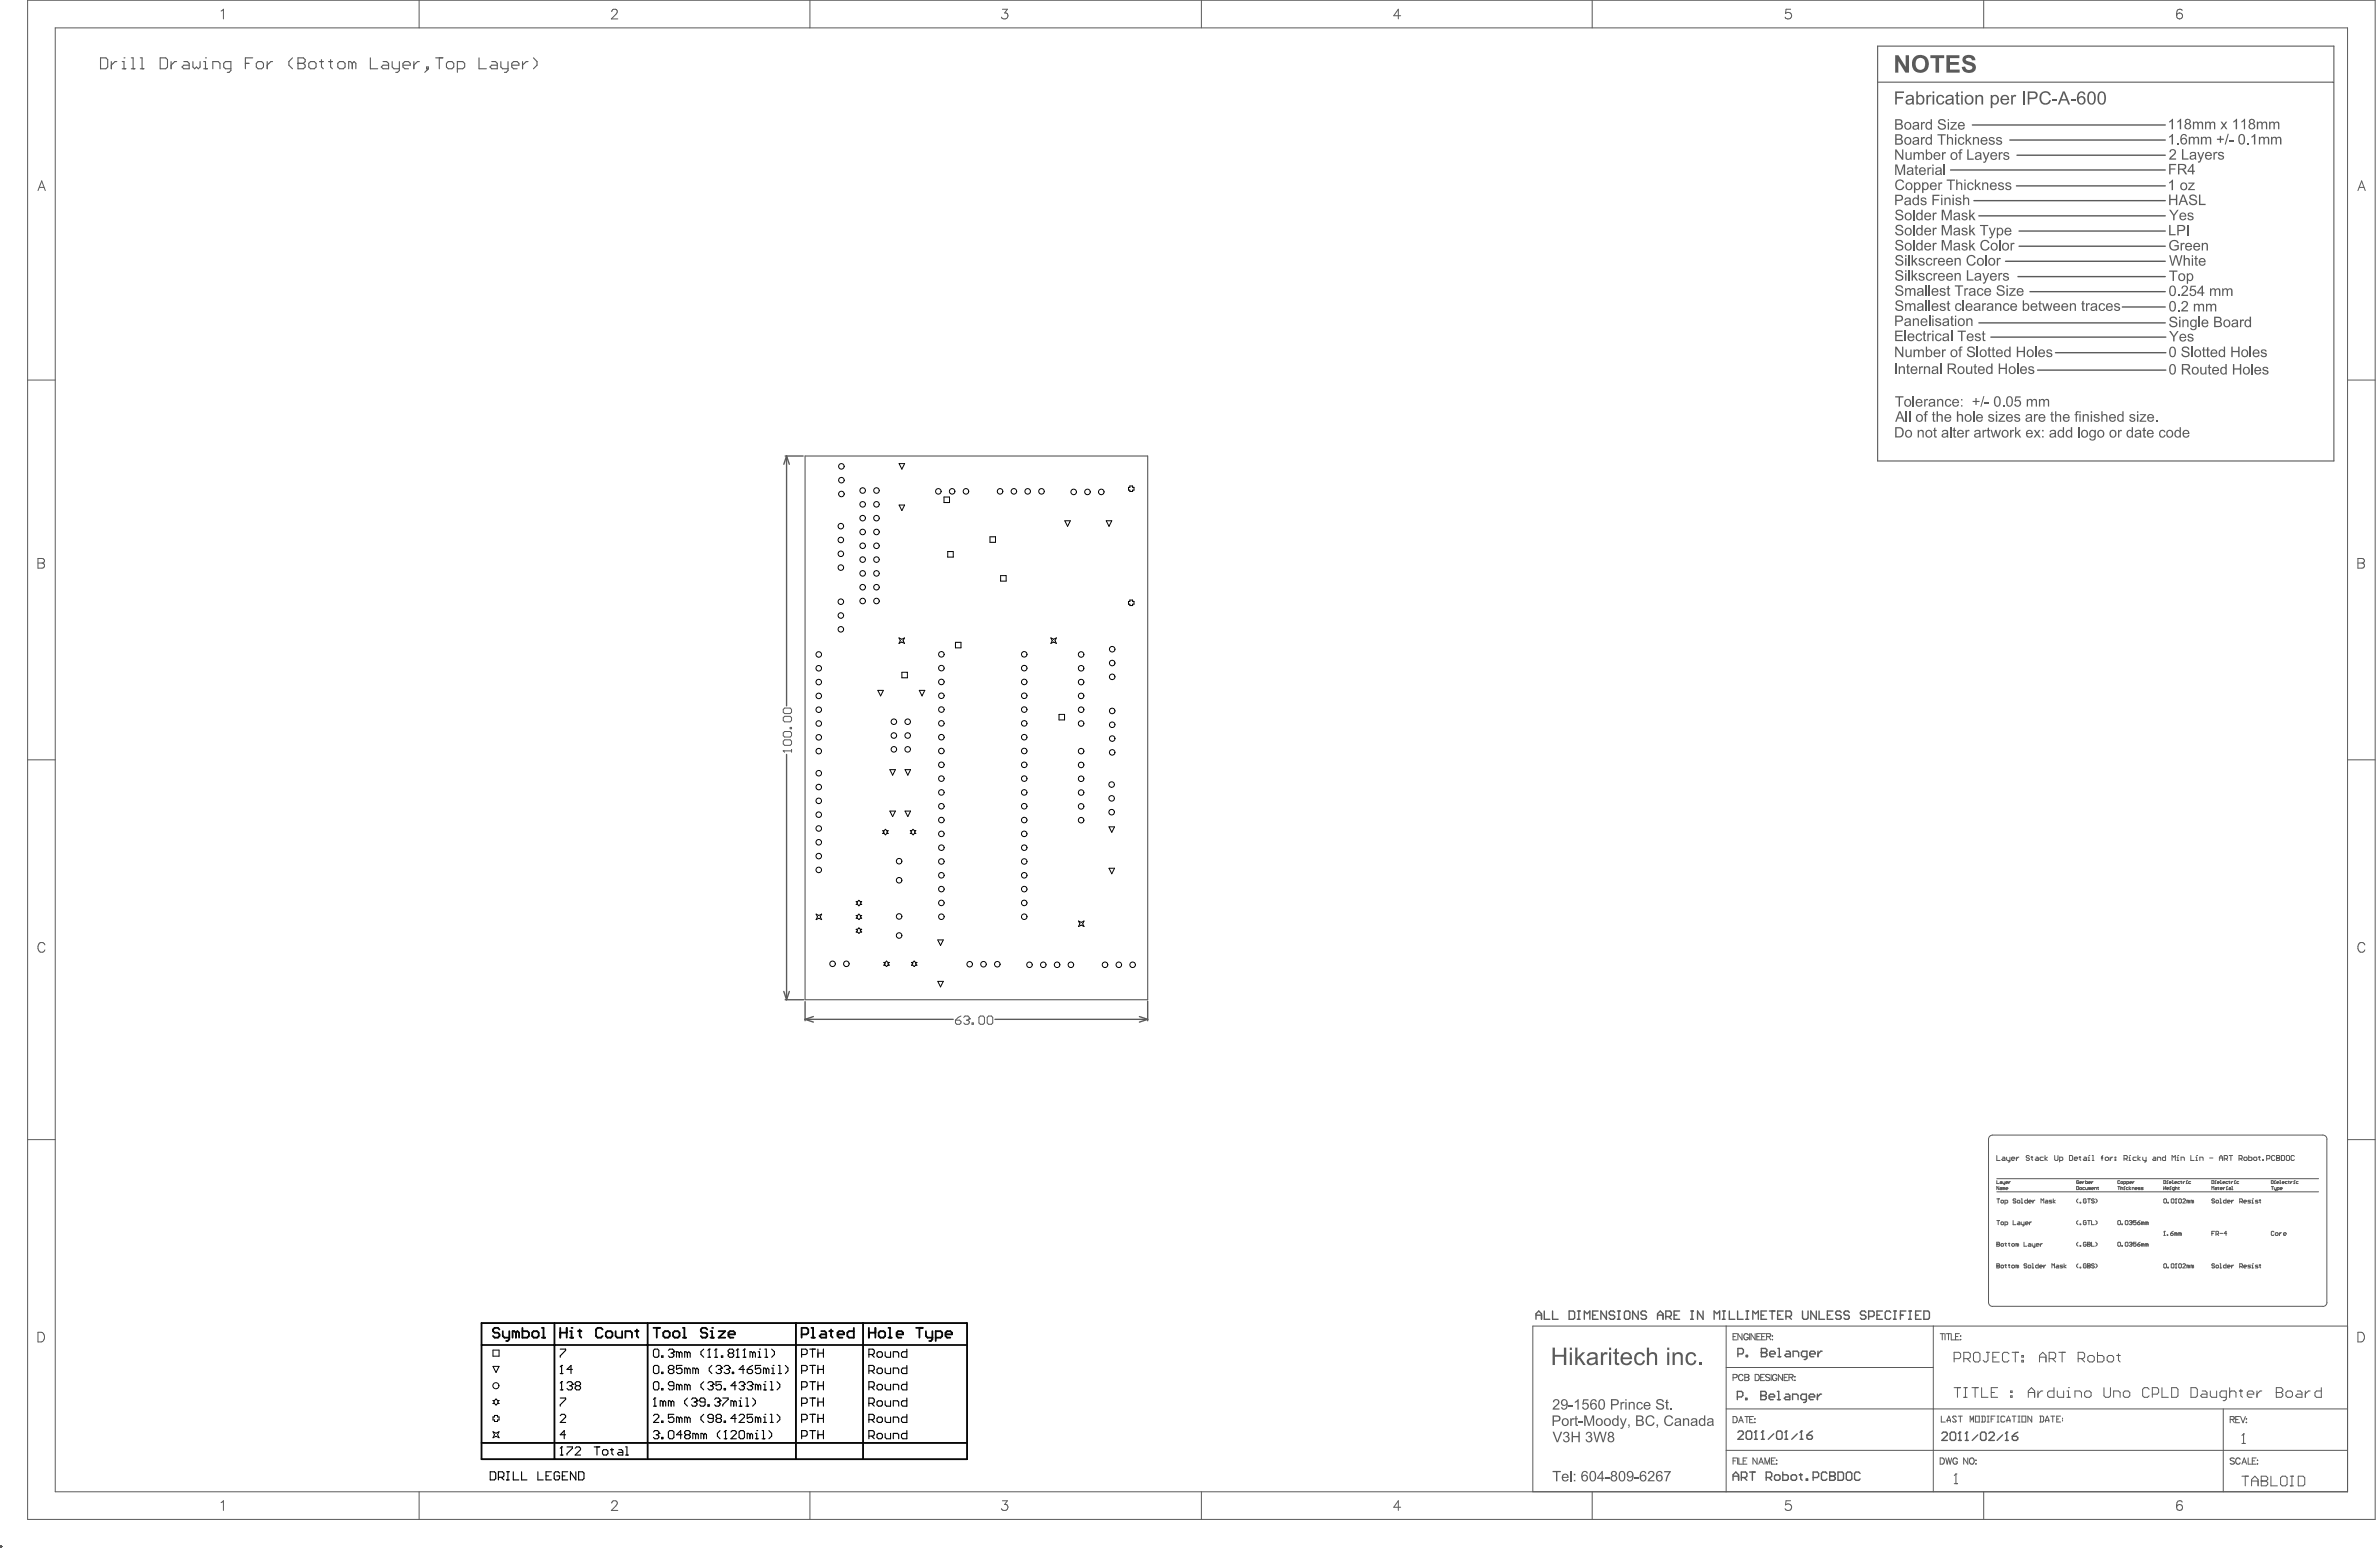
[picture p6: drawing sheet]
<svg xmlns="http://www.w3.org/2000/svg" width="727mm" height="474mm" viewBox="0 0 727 474" stroke-linecap="round" stroke-linejoin="round" font-family="sans-serif">
<g fill="none" stroke="#5a5a5a" stroke-width=".42">
<path d="M602.8 38.2h59M596.1 51.9h65.7M614.2 42.8h47.6M616.3 56.8h45.5M616.4 47.4h45.4M603.3 61.3h58.5M604.8 65.9h57M612.9 79.8h48.9M617.1 75.2h44.7M617.1 70.6h44.7M604.8 98.6h57M616.7 84.5h45.1"/>
<path d="M620.4 89.1h41.4M648.6 93.8h13.2M608.5 103h53.4M622.7 113.1h39.2M628.2 107.7h33.7M240 139.3h5.5M240.4 139.3l.8 2.5M240.4 139.3v76.3M240.4 139.3l-.9 2.5M240.4 230.5v74.9M239.5 302.9l.9 2.5M240 305.4h5.6"/>
<path d="M241.2 302.9l-.8 2.5M246 306v5.8M246 311.4l2.6 .8M246 311.4h45.3M248.6 310.5l-2.6 .9M304.1 311.4h46.7M348.2 310.5l2.6 .9M350.8 311.4l-2.6 .8M350.8 305.8v6"/>
</g>
<g fill="none" stroke="#5a5a5a" stroke-width=".31">
<path d="M8.4 .1h717.5v464h-717.5zM16.9 8.5h700.6v447.2h-700.6zM67.6 3.4l.7-.6v3M128.1 .1v8.4M187 3.5l.6-.7h.5l.4 .3a.94 .94 0 0 1-.3 1.3l-1.4 1.4h2M247.5 .1v8.4M306.4 2.8h1.5l-.9 1.2a.99 .99 0 0 1 1 1.3 .99 .99 0 0 1-1.6 .4l-.3-.5M367.2 .1v8.4M428.1 4.8h-2.1l1.4-2v3M486.6 .1v8.4M547.3 2.8h-1.4l-.2 1.3a1.05 1.05 0 0 1 1.6-.1 1.05 1.05 0 0 1-.2 1.6 1.05 1.05 0 0 1-1.5-.4M606.3 .1v8.4"/>
<path d="M666.9 3.2a.88 .88 0 0 0-1.3-.2l-.3 .4-.1 1.4M11.6 58.2l1.1-2.9 1.1 2.9M12 57.2h1.4M720.6 58.2l1.2-2.9 1.1 2.9M721.1 57.2h1.3M8.4 116.1h8.5M717.5 116.1h8.4M11.6 170.6l1.7 .1a.68 .68 0 0 1 0 1.2l-.4 .1a.78 .78 0 0 1 .7 .8 .78 .78 0 0 1-.7 .8h-1.3zM11.6 172h1.3M720.6 170.6l1.7 .1a.68 .68 0 0 1 0 1.2l-.4 .1a.78 .78 0 0 1 .7 .8 .78 .78 0 0 1-.7 .8h-1.3zM720.6 172h1.3M239.4 216.7l.4-.4h1.7l.4 .4v.9l-.4 .4h-1.7l-.4-.4z"/>
<path d="M239.4 219.2l.4-.4h1.7l.4 .4v.9l-.4 .4h-1.7l-.4-.4zM8.4 232.1h8.5M239.4 229.4h.1M239.4 223.9l.4-.4h1.7l.4 .4v.8l-.4 .4h-1.7l-.4-.4zM239.4 226.4l.4-.4h1.7l.4 .4v.9l-.4 .4h-1.7l-.4-.4zM239.4 229.4h2.5M239.4 229.4l.4 .4M241.5 222.2h.4v.4h-.4zM241.9 228.9v.9M717.5 232.1h8.4M13.7 288.6a1.08 1.08 0 0 0-1.2-.7 1.08 1.08 0 0 0-.9 1.2 1.22 1.22 0 0 0 .4 1.5 1.22 1.22 0 0 0 1.6-.1l.1-.3M722.7 288.6a1.08 1.08 0 0 0-1.2-.7 1.08 1.08 0 0 0-.9 1.2 1.22 1.22 0 0 0 .4 1.5 1.22 1.22 0 0 0 1.6-.1l.1-.3"/>
<path d="M292 311.6h1.3l.4 .5v.4l-.4 .4h-.9l-.4-.4zM293.7 310.4l-.8 .4-.9 .8M294.5 310.8l.5-.4h.8l.4 .4v.4M295.4 311.6h.4M295.8 311.6l.4 .5v.4l-.4 .4h-.8l-.5-.4M296.2 311.2h.1M296.2 311.2l-.4 .4M297.1 312.5h.4v.4h-.4zM299.2 310.8l.4-.4h.8l.5 .4v1.7l-.5 .4h-.8l-.4-.4zM301.7 310.8l.4-.4h.9l.4 .4v1.7l-.4 .4h-.9l-.4-.4zM8.4 348.1h8.5M607.7 348v49.8"/>
<path d="M609 346.7h100.9M711.1 348v49.8M717.5 348.1h8.4M610.3 364.1h98.3M610.3 360.1h98.3M610.3 360.6v.9h.6M610.3 379.5h.6l.2 .2-.2 .4 .2 .4-.2 .2h-.6zM610.3 372.8h.8M610.7 372.8v1.3M610.9 362.5v.9l-.6-.9v.9M611.3 362.8l.5 .1v.5h-.5v-.3h.5M611.3 360.9l.5 .2v.4h-.5v-.3h.5"/>
<path d="M611.5 373.5l.6-.2 .2 .6-.6 .2zM612.1 360.9v.5l.6 .1M612.4 362.9l-.3-.1v.6M612.4 362.9v.5M612.4 362.9l.1-.1 .2 .1v.5M612.7 360.9v.8l-.3 .2M612.8 374.1h.6l.2-.6-.2-.2h-.6v1.2M612.8 379.9h.4M613 379.7v.8l.2 .2M613 363.1h.6l-.1-.3-.5 .1v.3l.5 .2M613 361.2h.6l-.1-.3-.5 .2v.3l.5 .1M613.8 379.9h.4"/>
<path d="M613.9 360.9v.6M614 379.7v.8l.2 .2M614.4 360.9l-.5 .3M615.2 372.8v1.3h.9M616.7 373.3l.6 .2v.6h-.6l-.2-.2 .2-.2h.6M617.7 373.3v.6l.2 .2h.7M618.6 373.3v1l-.4 .2M618.6 379.5v1.2h.8M619 373.7h.8l-.2-.4-.6 .2v.4l.6 .2M620 379.9l.7 .2v.6h-.7l-.2-.2 .2-.2h.7M620.2 373.3v.8M620.9 373.3l-.7 .4"/>
<path d="M621.1 379.9l.2 .8h.6M621.9 379.9v1l-.4 .2M623.6 379.9v.8M624.2 379.9l-.6 .4M634.7 362.5l.6 .1-.2 .8h-.4zM635.1 366.2l-.4 .4v.5l.4 .4M635.1 372.8l-.4 .5v.4l.4 .4M635.1 379.5l-.4 .4v.4l.4 .4M635.6 362.9l.5-.1 .1 .4-.4 .2zM635.7 373.9l.2 .2zM635.7 367.3l.2 .2zM637.1 362.8l-.6 .1 .1 .5h.5"/>
<path d="M637.4 362.8l.2 .6h.4v-.6M637.6 373.1l-.2-.3-.7 .3v.8l.2 .2 .7-.2v-.4h-.4M637.6 366.4l-.2-.2-.7 .2v.9l.2 .2 .7-.2v-.4h-.4M637.6 379.7l-.2-.2-.7 .2v.8l.2 .2 .7-.2v-.4h-.4M638 372.8h.8M638 379.5h.6l.2 .2-.2 .4 .2 .4-.2 .2h-.6zM638 366.2h.8M638.4 366.2v1.3M638.4 372.8v1.3M638.6 362.9l-.3-.1v.6M638.6 362.9v.5M638.6 362.9l.2-.1 .1 .1v.5"/>
<path d="M639.2 363.1h.7l-.2-.3-.5 .1 .2 .5h.3M639.2 372.8v1.3h.9M639.2 379.5v1.2h.9M640.1 366.4l-.7-.2-.2 .4 .7 .3 .2 .4-.2 .2-.7-.2M640.1 363.4v-.6h.5l.2 .6M640.5 379.5l.4 .4v.4l-.4 .4M640.5 366.2l.4 .4v.5l-.4 .4M640.5 372.8l.4 .5v.4l-.4 .4M641.1 362.8h.3M641.2 362.6l.2 .8M647.2 362.5h.6M647.5 362.5v.9"/>
<path d="M648.2 362.9l.4-.1 .2 .6M648.2 362.5v.9M649.1 362.8h.1v.6M649.1 363.4h.2M649.2 362.5h.1M650.4 362.8l-.6 .1 .2 .5h.4M650.7 362.5v.9M651.2 362.8l-.5 .3 .5 .3M651.7 363.4v-.6l.6 .1v.5M652.6 363.1h.6l-.2-.3-.4 .1v.3l.4 .2M654.1 362.8h-.5v.3l.5 .1-.6 .2M655 362.8l-.6 .1 .6 .3-.6 .2"/>
<path d="M661.3 377.4h.4M661.3 366.4l.2-.2 .6 .2v.9l-.2 .2-.6-.2zM661.3 362.5v.9M661.3 362.9h.6M661.5 376.1h.1M661.5 376.1v1.3M661.5 376.1l-.2 .2M661.9 362.5v.9M662.2 363.1h.6l-.2-.3-.4 .1 .1 .5h.3M662.3 377.2l.2 .2zM662.5 367.3l.2 .2zM663.1 362.8h.2v.6"/>
<path d="M663.1 363.4h.3M663.3 362.5h.1M663.4 376.8h.6l.2 .4-.6 .2zM663.6 366.4l.2-.2 .6 .2v.9l-.2 .2-.6-.2zM664.2 376.1l-.8 .7M664.5 363.4l-.6-.2 .1-.4h.5v.7l-.3 .2M664.8 362.9l.5-.1 .1 .6M664.8 362.5v.9M664.8 367.5h.4M665 366.2h.1M665 376.8l-.4-.2v.8M665 366.2v1.3"/>
<path d="M665 376.8v.6M665 376.8l.2-.2 .2 .2v.6M665 366.2l-.2 .2M665.7 362.8h.3M665.9 366.4l.2-.2 .6 .2v.9l-.2 .2-.6-.2zM665.9 362.6l.1 .8M666.3 376.8l-.4-.2v.8M666.3 376.8l.2-.2 .2 .2v.6M666.3 376.8v.6M667.1 366.4l.2-.2 .6 .2-.8 1.1h.8M668.8 366.9l-.5-.3v.9M668.8 366.9v.6"/>
<path d="M668.8 366.9l.2-.3 .2 .3v.6M670 366.9l-.4-.3v.9M670 366.9v.6M670 366.9l.2-.3 .2 .3v.6M676 363.4v-.9l.3 .3 .3-.3v.9M676 376.8h.4M676.8 376.1h-.8v1.3M676.8 366.4l-.2-.2-.6 .2 .2 .5 .6 .2-.2 .4-.6-.2M677 362.8l.5 .1v.5h-.5v-.3h.5M677.2 377l.8-.2-.2-.7h-.6v1.3M677.2 366.9l.6-.3 .2 .7-.5 .2zM677.7 377l.3 .4"/>
<path d="M677.8 362.8h.3M678 362.6l.1 .8M678.5 367.5h.4M678.5 366.2h.2v1.3M678.5 376.8h.8M678.6 363.1h.6l-.2-.3-.4 .1v.3l.4 .2M679.5 362.8v.6M679.9 362.8l-.4 .3M680.3 366.2v1.3h-.6l-.2-.6 .8-.3M680.4 362.8l.1 .6M680.4 363.4h.3M680.5 362.5h.1"/>
<path d="M680.5 376.8h-.8l.6-.7v1.3M680.7 367.1h.9l-.2-.5-.7 .3v.4l.7 .2M681.3 362.8l.5 .1v.5h-.5v-.3h.5M682 366.6v.9M682.1 363.4h.3M682.1 362.5h.1v.9M682.6 366.6l-.6 .5M684.5 367.1h.6l.2-.7-.2-.2h-.6v1.3M684.9 367.1l.4 .4M685.7 367.1h.9l-.2-.5-.7 .3v.4l.7 .2M687.8 366.6h-.6l-.2 .3 .2 .2 .6 .2-.2 .2h-.6M688.2 367.5h.4"/>
<path d="M688.2 366.6h.2v.9M688.4 366.2h.1M690.1 366.6h-.6l-.2 .3 .2 .2 .6 .2-.2 .2h-.6M690.5 366.6h.4M690.7 366.4v.9l.2 .2M694.2 360.6l.6 .2-.2 .7h-.4zM694.2 362.5h.6M694.5 362.5v.9M695 376.3l-.2-.2-.6 .2v.9l.2 .2 .6-.2M695.1 362.8v.4l.6 .2M695.1 361.5h.3M695.1 360.9h.1v.6"/>
<path d="M695.2 360.6h.1M695.4 376.8l.6-.2 .2 .6-.6 .2zM695.7 362.8v.7l-.3 .2M695.8 361.2h.6l-.1-.3-.5 .2v.3l.5 .1M696 363.4l.6-.2-.2-.4h-.4v.9M696.7 376.6v.8M696.7 360.6h.2v.9M696.7 361.5h.3M696.9 363.1h.6l-.2-.3-.4 .1 .1 .5h.3M697.3 376.6l-.6 .4M697.5 361.2h.6l-.1-.3-.5 .2v.3l.5 .1M697.9 377h.8l-.2-.4-.6 .2 .2 .6h.4"/>
<path d="M699 360.9l-.6 .2 .2 .4h.4M699.3 360.9h.3M699.5 360.8l.1 .7M700.1 360.9v.6M700.5 360.9l-.4 .3M701 361.5h.3M701 360.9h.2v.6M701.2 360.6h.1M702.4 360.9l-.6 .2 .1 .4h.5M609 399h100.9M610.3 386.7h.1M610.3 380.1h.1"/>
<path d="M610.3 386h.6l.2 .3-.2 .4 .2 .4-.2 .2h-.6zM610.3 386.7h.6M610.3 380.1h.6M611.5 380.1l.6-.2 .2 .6-.6 .2zM611.5 386.7l.6-.2 .2 .6-.6 .2zM612.8 386.5h.4M613 386.3v.8l.2 .2M613.8 386.5h.4M614 386.3v.8l.2 .2M614.8 380.1l.7-.2 .2 .6-.7 .2zM614.8 386.7l.7-.2 .2 .6-.7 .2zM616.5 386.7l-.4-.2v.8"/>
<path d="M616.5 380.1l-.4-.2v.8M616.5 380.1v.6M616.5 386.7v.6M616.5 386.7l.2-.2 .2 .2v.6M616.5 380.1l.2-.2 .2 .2v.6M619.4 386.3l-.6-.3-.2 .5 .6 .2 .2 .4-.2 .2-.6-.2M620 386.5l.7 .2-.3 .6-.6-.2zM621.1 387.3h.4M621.1 386h.2v1.3M622.3 380.3h.8l-.2-.4-.6 .2 .2 .6h.4M622.9 386v1.3h-.6l-.2-.6 .8-.2M623.4 386.9h.8l-.2-.4-.6 .2 .2 .6h.4"/>
<path d="M624.6 386.5v.8M625.2 386.5l-.6 .4M627.1 387.3v-1.3l.4 .5 .4-.5v1.3M628.5 386.5l.7 .2v.6h-.7l-.2-.2 .2-.2h.7M630.4 386.5l-.8 .2 .8 .4-.8 .2M630.8 386v1.3M631.5 386.5l-.7 .4 .7 .4M635.1 386l-.4 .5v.4l.4 .4M635.7 380.5l.2 .2zM635.7 387.1l.2 .2zM637.6 386.3l-.2-.3-.7 .3v.8l.2 .2 .7-.2v-.4h-.4M638 386.7h.1"/>
<path d="M638 380.1h.1M638 386h.6l.2 .3-.2 .4 .2 .4-.2 .2h-.6zM638 386.7h.6M638 380.1h.6M640.1 386.3l-.7-.3-.2 .5 .7 .2 .2 .4-.2 .2-.7-.2M640.5 386l.4 .5v.4l-.4 .4M661.3 386.3l.2-.3 .6 .3v.8l-.2 .2-.6-.2zM662.5 387.1l.2 .2zM663.6 386.3l.2-.3 .6 .3v.8l-.2 .2-.6-.2zM664.8 387.3h.4M665 386h.1M665 386v1.3"/>
<path d="M665 386l-.2 .3M665.9 386.3l.2-.3 .6 .3v.8l-.2 .2-.6-.2zM667.1 386.3l.2-.3 .6 .3-.8 1h.8M668.8 386.7l-.5-.2v.8M668.8 386.7v.6M668.8 386.7l.2-.2 .2 .2v.6M670 386.7l-.4-.2v.8M670 386.7v.6M670 386.7l.2-.2 .2 .2v.6M676.8 386.3l-.2-.3-.6 .3 .2 .4 .6 .2-.2 .4-.6-.2M677.2 386.7l.6-.2 .2 .6-.5 .2zM678.5 387.3h.4"/>
<path d="M678.5 386h.2v1.3M680.3 386v1.3h-.6l-.2-.6 .8-.2M680.7 386.9h.9l-.2-.4-.7 .2v.4l.7 .2M682 386.5v.8M682.6 386.5l-.6 .4M684.5 386.9h.6l.2-.6-.2-.3h-.6v1.3M684.9 386.9l.4 .4M685.7 386.9h.9l-.2-.4-.7 .2v.4l.7 .2M687.8 386.5h-.6l-.2 .2 .2 .2 .6 .2-.2 .2h-.6M688.2 387.3h.4M688.2 386.5h.2v.8M688.4 386h.1"/>
<path d="M690.1 386.5h-.6l-.2 .2 .2 .2 .6 .2-.2 .2h-.6M690.5 386.5h.4M690.7 386.3v.8l.2 .2M11.6 407h1a1.56 1.56 0 0 1 1 1.4 1.56 1.56 0 0 1-1 1.5h-1zM527.5 405.1v50.6M527.5 417.7h63.4M590.9 405.1v50.6M717.5 405.1h-249v50.6M720.6 407h1a1.56 1.56 0 0 1 1.1 1.4 1.56 1.56 0 0 1-1.1 1.5h-1zM527.5 430.4h190M529.7 432.7h.6a1.01 1.01 0 0 1 .7 1 1.01 1.01 0 0 1-.7 .9h-.6zM531.3 434.6l.8-1.9 .7 1.9"/>
<path d="M531.6 434h.9M533.2 432.7h1.3M533.9 432.7v1.9M534.7 433.6h.7M535.9 432.7h-1.2v1.9h1.2M536.2 433.4h.2zM536.2 434.5h.2zM593.3 432.6v1.8h1.2M594.9 433.9h1.2M595.1 434.4v-.6l.5-1.2 .5 1.2v.6M597.9 432.9l-.3-.3h-.6l-.3 .3 1.2 1.2-.3 .3h-.6l-.3-.3M598.5 432.6h1.2"/>
<path d="M599.1 432.6v1.8M602.1 434.4v-1.8l.5 1.2 .5-1.2v1.8M603.7 432.6h1.2v1.8h-1.2zM605.5 432.6h.9l.3 .3v1.2l-.3 .3h-.9M605.8 432.6v1.8M607.3 432.6h.6M607.3 434.4h.6M607.6 432.6v1.8M608.5 433.5h.6M609.7 432.6h-1.2v1.8M610.4 432.6h.5M610.4 434.4h.5"/>
<path d="M610.6 432.6v1.8M612.8 432.9l-.4-.3h-.6l-.3 .3v1.2l.3 .3h.6l.4-.3M613.1 433.9h1.2M613.3 434.4v-.6l.6-1.2 .4 1.2v.6M615 432.6h1.1M615.5 432.6v1.8M616.7 432.6h.7M616.7 434.4h.7M617.1 432.6v1.8M617.9 432.6h1.2v1.8h-1.2zM620.9 432.6v1.8l-1.1-1.8v1.8M623.4 432.6h.9l.3 .3v1.2l-.3 .3h-.9"/>
<path d="M623.6 432.6v1.8M625 433.9h1.2M625.2 434.4v-.6l.5-1.2 .5 1.2v.6M626.8 432.6h1.2M627.4 432.6v1.8M628.6 433.5h.6M629.8 432.6h-1.2v1.8h1.2M630.4 433.2v.3M630.4 433.8v.3M679.5 430.4v25.3M681.6 433.6l1.1-.1 .1-.6-1.2-.2v1.9M682.2 433.6l.7 1"/>
<path d="M683.3 433.6h.7M684.5 432.7h-1.2v1.9h1.2M684.8 432.7l.7 1.9 .7-1.9M685.7 438h.1M685.7 438v2.9M685.7 438l-.5 .5M686.4 433.4h.3zM686.4 434.5h.3zM67.6 459l.7-.6v3M128.1 455.7v8.4M187 459.2l.6-.8h.5l.4 .3a.94 .94 0 0 1-.3 1.3l-1.4 1.4h2M247.5 455.7v8.4"/>
<path d="M306.4 458.4h1.5l-.9 1.2a.99 .99 0 0 1 1 1.3 .99 .99 0 0 1-1.6 .4l-.3-.5M367.2 455.7v8.4M486.6 455.7v8.4M527.5 443h190M547.3 458.4h-1.4l-.2 1.3a1.05 1.05 0 0 1 1.6 0 1.05 1.05 0 0 1-.2 1.5 1.05 1.05 0 0 1-1.5-.4M597.3 453.2h1M597.8 450.3h.1M597.8 450.3v2.9M597.8 450.3l-.5 .4M606.3 455.7v8.4M666.9 458.9a.88 .88 0 0 0-1.3-.3l-.3 .4-.1 1.4M682.9 445.6l-.5-.2-.8 .2 .2 .5 1.1 .6v.3l-.5 .3-.8-.3"/>
<path d="M684.6 445.8a.69 .69 0 0 0-.8-.4 .69 .69 0 0 0-.5 .7v.4a.69 .69 0 0 0 .5 .8 .69 .69 0 0 0 .8-.5M685.2 447.3l.7-1.9 .7 1.9M685.2 440.9h1M685.4 446.6h1M687.1 445.4v1.9h1M688.3 446.2h.8M689.5 445.4h-1.2v1.9h1.2M689.9 447.2h.1zM689.9 446.1h.1zM428.1 460.4h-2.1l1.4-2v3"/>
<circle cx="666.1" cy="4.9" r=".92"/>
<circle cx="666.1" cy="460.5" r=".92"/>
</g>
<path d="M573.8 14.1h139.5v126.7h-139.5zM573.8 25.1l139.4 .1" fill="none" stroke="#5a5a5a" stroke-width=".34"/>
<g fill="#5a5a5a">
<path d="M474.5 437.3h.5l1 2.9 1-2.9h.5l-1.3 3.2h-.4z"/>
<path d="M478 437.6l1-.2 .6 .7-.5 .7 .6 .6-.3 .9-.5 .3-.6-.1-.4-.2-.2-.6h.3l.5 .6a.65 .65 0 0 0 .8-.7 .65 .65 0 0 0-.9-.6l.1-.3h.2a.53 .53 0 0 0 .4-.6 .53 .53 0 0 0-.5-.5 .53 .53 0 0 0-.5 .6h-.4z"/>
<path d="M480.3 437.3h.4v1.4h1.7v-1.4h.4v3.2h-.4v-1.5h-1.7v1.5h-.4z"/>
<path d="M484.9 437.6l.6-.3 .6 .2 .4 .8a.39 .39 0 0 0-.3 .4 .39 .39 0 0 0 .3 .4l.2 .6-.7 .8-1.1-.2-.3-.6h.4a.63 .63 0 0 0 .7 .6 .63 .63 0 0 0 .6-.8 .63 .63 0 0 0-.9-.5v-.3h.3a.53 .53 0 0 0 .3-.7 .53 .53 0 0 0-.6-.4 .53 .53 0 0 0-.4 .6h-.4z"/>
<path d="M486.9 437.3h.5l.6 2.8 .8-2.8h.5l.7 2.8 .6-2.8h.4l-.8 3.2h-.4l-.8-2.7-.8 2.7h-.4z"/>
<path d="M491.7 437.6l.5-.3 .7 .2 .3 .6v.4a.32 .32 0 0 0-.3 .3 .32 .32 0 0 0 .3 .3l.2 .6-.3 .6-.5 .3-1.1-.3-.2-.8 .6-.7-.5-.5zM491.8 438.2a.52 .52 0 0 0 1 0 .52 .52 0 0 0-1 0zM491.7 439.6a.65 .65 0 0 0 1.3 0 .65 .65 0 0 0-1.3 0z"/>
</g>
<g fill="none" stroke="#5a5a5a" stroke-width=".31">
<path d="M529.7 408.3h.7M530.8 407.4h-1.1v1.9h1.1M532.4 407.4v1.9l-1.3-1.9v1.9M534.3 407.9a.69 .69 0 0 0-.8-.5 .69 .69 0 0 0-.5 .7v.5a.68 .68 0 0 0 .6 .7 .68 .68 0 0 0 .7-.7h-.5M534.7 407.4v1.9M536.4 407.4v1.9l-1.3-1.9v1.9M536.9 408.3h.7M538.1 407.4h-1.2v1.9h1.2M538.4 408.3h.8M539.6 407.4h-1.2v1.9h1.2M539.9 408.3l1.1-.1 .2-.3-.1-.3-1.2-.2v1.9M540.5 408.3l.7 1"/>
<path d="M541.6 408.1h.2zM541.6 409.2h.2zM593 407.4h1.2M593.6 407.4v1.9M594.4 407.4v1.9M594.9 407.4h1.2M595.5 407.4v1.9M596.3 407.4v1.9h1.1M597.6 408.3h.8M598.8 407.4h-1.2v1.9h1.2M599.1 408.1h.2zM599.1 409.2h.2z"/>
<path d="M529.7 446.2h.7M530.8 445.4h-1.1v1.9M531.1 445.4v1.9M531.4 445.4v1.9h1.1M532.7 446.2h.8M533.9 445.4h-1.2v1.9h1.2M537 445.4v1.9l-1.3-1.9v1.9M537.5 447.3l.7-1.9 .7 1.9M537.8 446.6h.9M539.4 447.3v-1.9l.7 1.9 .7-1.9v1.9M541.4 446.2h.7M542.6 445.4h-1.2v1.9h1.2"/>
<path d="M542.9 446.1h.2zM542.9 447.2h.2z"/>
</g>
<g fill="#5a5a5a">
<path d="M587.2 60.5l1.1-.1 .4 .6-1.1-.3a.29 .29 0 0 0-.2 .3 .29 .29 0 0 0 .4 .2l.8 .3 .2 .3-.3 .8-.6 .1a.86 .86 0 0 1-1-.7l.4-.1 .3 .4a.41 .41 0 0 0 .7 .1 .41 .41 0 0 0-.1-.6l-1.1-.5z"/>
<path d="M590.6 59.5h2.2v.4h-1.8v.9h1.5v.4h-1.5v1.4h-.4z"/>
<path d="M594.3 60.4h.3v.3l.6-.4 .8 .3 .1 2h-.3v-1.5l-.6-.5-.5 .4v1.6h-.4z"/>
<path d="M597.7 60.7l.9-.4 .7 .3 .1 .4h-.4l-.4-.4a.38 .38 0 0 0-.5 .4 .38 .38 0 0 0 .6 .3l.6 .2 .2 .6-.4 .5-.6 .1a.87 .87 0 0 1-.9-.7h.4a.5 .5 0 0 0 .6 .4 .5 .5 0 0 0 .4-.6l-1.1-.3-.3-.4z"/>
<path d="M600 59.5h.4v1.1l.7-.3 .7 .4v1.9h-.4v-1.4a.56 .56 0 0 0-.6-.5 .56 .56 0 0 0-.4 .7v1.2h-.4z"/>
<path d="M579.2 59.5h1.8l.6 .7-.3 1-1.7 .2v1.2h-.4zM579.6 59.9v1.1h.8a.59 .59 0 0 0 .8-.6 .59 .59 0 0 0-.8-.5z"/>
<path d="M582.2 60.6l.8-.3 .9 .3 .2 2h-.4l-.1-.2-.9 .3-.7-.4v-.5l.2-.3 1-.2a.41 .41 0 0 0 .3-.6 .41 .41 0 0 0-.7 0l-.4 .3h-.4zM582.5 61.8v.5l.5 .1 .5-.3 .1-.6z"/>
<path d="M584.8 60.5l.7-.2 .5 .3v-1.1h.5v3.1h-.4v-.2l-.7 .3-.7-.3-.3-1zM585 60.8l-.1 .7a.68 .68 0 0 0 .8 .8 .68 .68 0 0 0 .4-1 .61 .61 0 0 0-.4-.6 .61 .61 0 0 0-.7 .1z"/>
<path d="M593.3 59.5h.3v.4h-.3zM593.3 60.4h.3v2.2h-.3z"/>
<path d="M596.7 59.5h.4v.4h-.4zM596.7 60.4h.4v2.2h-.4z"/>
</g>
<g fill="none" stroke="#5a5a5a" stroke-width=".31">
<path d="M610.3 366.2h.8M610.7 366.2v1.3M611.5 366.9l.6-.3 .2 .7-.6 .2zM612.8 367.5h.6l.2-.6-.2-.3h-.6v1.3M616.1 366.4l-.6-.2-.3 .4 .7 .3 .2 .4-.2 .2-.7-.2M616.5 366.9l.6-.3 .2 .7-.6 .2zM617.7 366.2h.2v1.3M617.7 367.5h.5M619.6 366.2v1.3h-.6l-.2-.2 .2-.7h.6M620 367.1h.9l-.2-.5-.7 .3v.4l.7 .2M621.3 366.6v.9M621.9 366.6l-.6 .5"/>
<path d="M623.8 367.5v-1.3l.4 .4 .4-.4v1.3M625.2 366.6l.6 .3v.6h-.6l-.2-.2 .2-.2h.6M627.1 366.6h-.6l-.2 .3 .6 .2 .2 .2-.2 .2h-.6M627.5 366.2v1.3M628.1 366.6l-.6 .5 .6 .4M635.3 360.8h-.6v.6l.4 .1 .2-.4h-.3M635.6 361.2h.6l-.1-.3-.5 .2v.3l.5 .1M636.5 360.9v.6M636.9 360.9l-.4 .3M637.4 360.6v.9l.6-.1-.1-.5h-.5M638.3 361.2h.6l-.1-.3-.5 .2 .2 .4h.3M639.2 360.9v.6"/>
<path d="M639.7 360.9l-.5 .3M647.8 360.8h-.6v.6h.6M648.3 360.9l.5 .2-.2 .4-.4-.1zM649.1 361.5h.4l.2-.4-.6-.2v1M650 361.5l.6-.1-.2-.5h-.4v1M650.9 361.2h.6l-.2-.3-.4 .2 .1 .4h.3M651.8 360.9v.6M652.3 360.9l-.5 .3M661.3 360.6l.6 .2-.1 .7h-.5zM662.2 361.5h.3M662.2 360.9l.1 .6M662.3 360.6h.1"/>
<path d="M663 361.2h.6l-.2-.3-.4 .2 .1 .4h.3M663.9 360.6h.1v.9M663.9 361.5h.3M664.6 361.2h.7l-.2-.3-.5 .2v.3l.5 .1M666.1 360.9l-.5 .2 .1 .4h.4M666.5 360.9h.3M666.6 360.8l.2 .7M667.2 360.9v.6M667.7 360.9l-.5 .3M668.1 361.5h.4M668.1 360.9h.2v.6M668.3 360.6h.1"/>
<path d="M669.5 360.9l-.6 .2 .2 .4h.4M676 360.6l.6 .2-.2 .7h-.4zM676.9 361.5h.3M676.9 360.9l.1 .6M677 360.6h.1M677.7 361.2h.6l-.2-.3-.4 .2 .1 .4h.3M678.6 360.6h.1v.9M678.6 361.5h.3M679.4 361.2h.5l-.1-.3-.4 .2 .1 .4h.3M680.9 360.9l-.7 .2 .2 .4h.5M681.2 360.9h.3M681.3 360.8l.2 .7"/>
<path d="M681.9 360.9v.6M682.4 360.9l-.5 .3M682.9 361.5h.3M682.9 360.9l.1 .6M683 360.6h.1M684.2 360.9l-.6 .2 .1 .4h.5M685.2 450.9h2M686.2 450.9v3M688.1 453.9v-2l1-1 1 1v2M688.1 452.4h2M691.1 452.4h.1M691.1 450.9h1.5l.5 .5v.5l-.5 .5 .5 .5v.5l-.5 .5h-1.5z"/>
<path d="M691.1 452.4h1.5M694 450.9v3h2M697 451.4l.5-.5h1l.5 .5v2l-.5 .5h-1l-.5-.5zM700 450.9h.9M700 453.9h.9M700.5 450.9v3M702.4 450.9h1.5l.5 .5v2l-.5 .5h-1.5z"/>
</g>
<g fill="#5a5a5a">
<path d="M672.4 112.1h.5v1.7l.3 .3 .6-.2 .2-1.8h.3v2.3h-.3v-.3l-.7 .3-.7-.2z"/>
<path d="M675 111.5l.4-.2v.8h.4v.3h-.4v1.4l.4 .2 .1 .4-.8-.2-.1-1.8h-.3v-.3h.3z"/>
<path d="M682.4 111.2h.5v1.3h1.6v-1.3h.5v3.2h-.5v-1.5h-1.6v1.5h-.5z"/>
<path d="M663.2 111.5l1-.3 .7 .8v1.8l-.6 .6h-.6l-.6-.5-.2-1.4zM663.5 111.8l-.1 1.1a.96 .96 0 0 0 .5 1.2l.6-.2 .1-1.3a.7 .7 0 0 0-.2-.8 .7 .7 0 0 0-.7-.2z"/>
<path d="M666.8 111.2h1.7l.6 .3 .2 .9-.2 .3-.6 .2 1.1 1.5h-.5l-1.1-1.4h-.8v1.4h-.4zM667.2 111.5v1.1h1.3l.4-.3v-.3l-.3-.4z"/>
<path d="M669.8 113.2a1.16 1.16 0 0 1 2.3 0 1.16 1.16 0 0 1-2.3 0zM670.4 112.6l-.2 .7a.74 .74 0 0 0 1 .8 .74 .74 0 0 0 .3-1.2 .65 .65 0 0 0-.4-.5 .65 .65 0 0 0-.7 .2z"/>
<path d="M676.4 112.3l1-.3 .6 .4 .2 .5v.5h-1.8a.67 .67 0 0 0 .6 .7 .67 .67 0 0 0 .8-.5l.4 .1-.6 .7h-.6l-.6-.2-.3-.6v-.8zM676.7 112.6l-.2 .4h1.3l-.2-.4a.62 .62 0 0 0-.9 0z"/>
<path d="M678.8 112.3l.9-.3 .4 .3v-1.1h.4v3.2h-.3v-.3l-.5 .3h-.5a1.38 1.38 0 0 1-.4-2.1zM679.1 112.5l-.2 .8a.68 .68 0 0 0 .9 .8 .68 .68 0 0 0 .4-1.1 .61 .61 0 0 0-.4-.6 .61 .61 0 0 0-.7 .1z"/>
<path d="M685.7 112.4l.4-.3 1 .1 .4 .5 .1 .8a1.13 1.13 0 0 1-1.6 .8 1.13 1.13 0 0 1-.4-1.8zM686.1 112.5l-.2 .9a.73 .73 0 0 0 .9 .6 .73 .73 0 0 0 .4-1.1 .64 .64 0 0 0-1.1-.4z"/>
</g>
<path d="M688.3 111.2v3.2" fill="none" stroke="#5a5a5a" stroke-width=".38"/>
<g fill="#5a5a5a">
<path d="M691.6 112.3l1.1-.3 .4 .3 .1 .4h-.3l-.5-.4a.37 .37 0 0 0-.6 .3 .37 .37 0 0 0 .6 .4l.6 .2 .3 .4-.1 .5-.7 .3a.94 .94 0 0 1-1.1-.7l.4-.1 .4 .5a.44 .44 0 0 0 .7-.3 .44 .44 0 0 0-.6-.4l-.8-.4z"/>
<path d="M663.2 97.1l.5-.4h.9l.7 .6 .1 .4h-.4a.69 .69 0 0 0-.8-.7 .69 .69 0 0 0-.6 .9l1.5 .4 .4 .5-.3 .9-1.2 .3a1.08 1.08 0 0 1-1.1-1.1h.4l.1 .4 .6 .3h.7l.3-.4-.2-.5-1.6-.7z"/>
<path d="M667 97.6h.3l.1 .4 .4-.4h.5l.5 .4v1.9h-.3v-1.6l-.4-.4-.6 .3-.1 1.7h-.4z"/>
<path d="M689.2 112.3l.6-.3 .6 .1 .5 .4 .2 .6v.3h-1.7a.67 .67 0 0 0 .5 .7 .67 .67 0 0 0 .8-.5l.3 .2a1.16 1.16 0 0 1-1.7 .4 1.16 1.16 0 0 1-.1-1.8zM689.5 112.6l-.1 .4h1.3l-.1-.3a.63 .63 0 0 0-1.1-.1z"/>
<path d="M666 96.7h.4v.5h-.4zM666 97.6h.4v2.3h-.4z"/>
<path d="M669.7 97.8l.8-.2 .5 .3v-.3h.3v2.7l-.4 .5-.6 .1a.79 .79 0 0 1-.9-.8l1 .5 .6-.6v-.4l-.8 .3-.7-.3-.2-1zM669.9 98.2l-.2 .5a.71 .71 0 0 0 .9 .9 .71 .71 0 0 0 .4-1.2 .61 .61 0 0 0-.5-.5 .61 .61 0 0 0-.6 .3z"/>
</g>
<path d="M672.1 96.7v3.2" fill="none" stroke="#5a5a5a" stroke-width=".42"/>
<g fill="#5a5a5a">
<path d="M684.6 97.6h.4v.4l.2-.4 .7 .1-.2 .4-.4-.1-.2 .2-.1 1.7h-.4z"/>
<path d="M662.9 101.1h.5l1 1.5 1-1.5h.5l-1.3 1.8v1.4h-.4v-1.4z"/>
<path d="M668.6 102.3l.9-.4 .6 .2 .3 .5h-.5l-.3-.3a.39 .39 0 0 0-.6 .2 .39 .39 0 0 0 .5 .4l.7 .2 .3 .5-.3 .6-.6 .2a.88 .88 0 0 1-1.1-.8h.4l.3 .4a.41 .41 0 0 0 .7 0 .41 .41 0 0 0-.1-.6l-1-.3z"/>
<path d="M662.9 82.6h2.6v.4h-1.1v2.8h-.4v-2.8h-1.1z"/>
<path d="M665.6 90h.5v.4h-.5z"/>
<path d="M666.9 87.5l.9-.3 .8 .5v.8l-1.4 1.5h1.5v.4h-2.1l.2-.5 1.3-1.4a.6 .6 0 0 0-.2-1 .6 .6 0 0 0-.8 .7l-.4-.1z"/>
<path d="M669.5 87.3h1.6v.3h-1.3l-.2 .9 1.1-.1 .6 .8-.3 .9-.5 .3-1-.1-.4-.7 .5 .1a.68 .68 0 0 0 1 .1 .68 .68 0 0 0 0-1 .68 .68 0 0 0-1 .1h-.4z"/>
<path d="M675.4 88.1h.4v.3l.4-.3h.6a.36 .36 0 0 0 .3 .3 .36 .36 0 0 0 .4-.2l.5-.2 .5 .4 .1 2h-.4v-1.7l-.3-.3a.57 .57 0 0 0-.7 .7v1.3h-.4v-1.5a.54 .54 0 0 0-.7-.5 .54 .54 0 0 0-.3 .8v1.2h-.4z"/>
<path d="M679.1 88.1h.4v.3l.4-.3h.6a.36 .36 0 0 0 .3 .3 .36 .36 0 0 0 .4-.2l.5-.2 .5 .4 .1 2h-.4v-1.7l-.3-.3a.57 .57 0 0 0-.7 .7v1.3h-.4v-1.5a.54 .54 0 0 0-.7-.5 .54 .54 0 0 0-.3 .8v1.2h-.4z"/>
<path d="M662.9 68.7h.5v2.8h1.5v.4h-2z"/>
<path d="M673.2 97.8l.5-.2 .7 .1 .5 .8v.4h-1.7a.67 .67 0 0 0 .6 .7 .67 .67 0 0 0 .7-.4l.4 .1-.5 .6-.7 .1-.5-.3-.4-.7zM673.4 98.2l-.2 .3 1.3-.1a.64 .64 0 0 0-.5-.5 .64 .64 0 0 0-.6 .3z"/>
<path d="M676.7 96.7l1.6 .1 .5 .3 .1 .6-.4 .5 .6 .7-.3 .9-2.1 .1zM677.1 97.1v1l1.4-.2-.2-.7zM677.1 98.5v1.1h1.2l.3-.3-.1-.7z"/>
<path d="M679.8 97.9l.6-.3 .6 .1 .6 .5v.8a1.15 1.15 0 0 1-1.7 .8 1.15 1.15 0 0 1-.1-1.9zM680.2 98l-.3 .8a.74 .74 0 0 0 .9 .8 .74 .74 0 0 0 .4-1.2 .65 .65 0 0 0-1-.4z"/>
<path d="M682.2 97.9l1.2-.3 .6 .4 .1 1.9h-.4l-.1-.3-.7 .4a.72 .72 0 0 1-.9-.7 .72 .72 0 0 1 .9-.7h.1a.4 .4 0 0 0 .6-.5 .4 .4 0 0 0-.7-.2l-.5 .4h-.3zM682.4 99.1a.57 .57 0 0 0 .8 .6 .57 .57 0 0 0 .3-.9z"/>
<path d="M686.2 97.9l.6-.3 .7 .3v-1.2h.5v3.2h-.4v-.3l-.4 .4-1-.3-.3-.6zM686.6 98l-.2 .7a.69 .69 0 0 0 .7 .9 .69 .69 0 0 0 .5-1.1 .63 .63 0 0 0-.4-.5 .63 .63 0 0 0-.6 0z"/>
<path d="M666.4 102.3l1-.3 .5 .3 .3 .5v.4l-1.7 .1a.67 .67 0 0 0 .5 .7 .67 .67 0 0 0 .8-.4h.4l-.5 .6-.6 .2-.7-.3-.3-.7zM666.7 102.5l-.2 .4h1.3l-.2-.4-.4-.2z"/>
<path d="M666 83.8l.8-.4 .8 .4 .3 1-.6 1-.6 .1-.8-.4-.2-.9zM666.3 83.9l-.2 .9a.74 .74 0 0 0 1 .7 .74 .74 0 0 0 .3-1.2 .65 .65 0 0 0-.4-.5 .65 .65 0 0 0-.7 .1z"/>
<path d="M668.3 83.5h.4v.3l.4-.3 .8 .1 .4 .8-.1 .9-.4 .5-.5 .1-.6-.3v1.1h-.4zM668.8 84l-.1 .8 .2 .6h.8l.2-.9a.58 .58 0 0 0-.3-.7 .58 .58 0 0 0-.8 .2z"/>
<path d="M663.4 87.4l.7-.2 .6 .3 .3 .8-.1 1.5a1.05 1.05 0 0 1-1.4 .5 1.05 1.05 0 0 1-.6-1.3l.2-1.2zM663.7 87.6l-.3 1.4a.79 .79 0 0 0 .7 1.1l.4-.3 .1-1.1a.81 .81 0 0 0-.1-.8 .81 .81 0 0 0-.8-.3z"/>
<path d="M672.9 87.2h.4v2.1h.4v.3h-.4v.8h-.4v-.8h-1.4v-.3zM672.9 87.9l-1 1.4h1z"/>
<path d="M665.4 68.7l2 .1 .5 .8-.4 .8-1.6 .2v1.3h-.5zM665.9 69.1v1.1h.8a.59 .59 0 0 0 .7-.6 .59 .59 0 0 0-.7-.5z"/>
</g>
<path d="M668.7 68.7v3.2" fill="none" stroke="#5a5a5a" stroke-width=".42"/>
<g fill="#5a5a5a">
<path d="M663.4 73.7l.6-.4h.8l.7 .3 .4 .6-.5 .1-.4-.6h-.8l-.7 .5-.1 .9a1.21 1.21 0 0 0 .8 1 1.21 1.21 0 0 0 1.3-.3v-.5h-1v-.4h1.4v1.2l-1.1 .5-1.1-.2-.3-.3-.5-1z"/>
<path d="M666.4 74.2h.4v.3l.4-.3 .5 .1-.1 .3-.4-.1-.3 .3v1.7h-.5z"/>
<path d="M672.9 74.2h.4v.3l.5-.3 .9 .3 .1 2h-.4v-1.7l-.4-.3-.6 .3-.1 1.7h-.4z"/>
<path d="M662.9 55.7l1.2-.8v3.2h-.4v-2.5l-.8 .5z"/>
<path d="M668.8 55.8h1.9l-1.5 2h1.6v.3h-2.1v-.3l1.5-1.7h-1.4z"/>
<path d="M662.9 59.4h.5v1.3h1.6v-1.3h.4v3.2h-.4v-1.5h-1.6v1.5h-.5z"/>
<path d="M669.2 59.8l.4-.3 .9-.1 .8 .5 .1 .4-.4 .1a.7 .7 0 0 0-.8-.7 .7 .7 0 0 0-.6 .8l1.4 .5 .5 .5-.4 1-1 .2a1.08 1.08 0 0 1-1.1-1.1h.4l.2 .5 .5 .2 .7-.1 .3-.3-.2-.5-1.7-.7z"/>
<path d="M672.1 59.4h.4v2.9h1.6v.3h-2z"/>
<path d="M662.9 41.7l1.2-.8v3.2h-.4v-2.5l-.8 .5z"/>
<path d="M665.3 43.7h.5v.4h-.5z"/>
<path d="M668.9 41.8h.4v.3l.5-.3h.6l.3 .3 .5-.3 .6 .1 .3 .6v1.6h-.4v-1.7l-.3-.3a.57 .57 0 0 0-.7 .7v1.3h-.4v-1.6a.53 .53 0 0 0-.7-.3 .53 .53 0 0 0-.2 .7v1.2h-.5z"/>
<path d="M672.6 41.8h.4v.3l.5-.3h.6l.3 .3 .5-.3 .7 .1 .2 .6v1.6h-.4v-1.7l-.3-.3a.57 .57 0 0 0-.7 .7v1.3h-.4v-1.6a.53 .53 0 0 0-.7-.3 .53 .53 0 0 0-.2 .7v1.2h-.5z"/>
<path d="M677.5 42.4h.9v-.9h.4v.9h.9v.3h-.9v.9h-.4v-.9h-.9z"/>
<path d="M680.8 40.9h.4l-1 3.3h-.3z"/>
<path d="M681.3 42.8h1.2v.4h-1.2z"/>
<path d="M686.8 43.7h.4v.4h-.4z"/>
<path d="M688.1 41.7l1.2-.8v3.2h-.4v-2.5l-.8 .5z"/>
<path d="M690.4 41.8h.3v.3l.5-.3h.6l.3 .3 .6-.3 .6 .1 .2 .6v1.6h-.4v-1.7l-.2-.3a.53 .53 0 0 0-.6 .1 .53 .53 0 0 0-.2 .6v1.3h-.3v-1.5a.54 .54 0 0 0-.7-.5 .54 .54 0 0 0-.3 .8v1.2h-.4z"/>
<path d="M694.1 41.8h.3v.3l.5-.3h.6l.3 .3 .6-.3 .6 .1 .3 .6v1.6h-.5v-1.7l-.2-.3a.53 .53 0 0 0-.6 .1 .53 .53 0 0 0-.1 .6v1.3h-.4v-1.5a.54 .54 0 0 0-.7-.4 .54 .54 0 0 0-.3 .7v1.2h-.4z"/>
<path d="M663.3 45.8l1-.2 .6 .3 .1 .4-.1 .7-1.4 1.4h1.5v.4h-2.1l.3-.8 1.3-1.1a.6 .6 0 0 0-.3-1 .6 .6 0 0 0-.8 .6h-.4z"/>
<path d="M666.9 45.6h.4v2.8h1.5v.4h-1.9z"/>
<path d="M671.5 46.4h.5l.6 1.9 .7-1.9h.4l-1.1 2.8-.5 .5h-.3l-.1-.4h.4l.3-.5z"/>
<path d="M676.5 46.4h.3v.4l.4-.4 .6 .1-.2 .4-.4-.1-.2 .2-.1 1.8h-.4z"/>
<path d="M678 46.7l.4-.3h.7l.4 .3 .2 .3-.4 .1-.6-.4a.36 .36 0 0 0-.4 .4 .36 .36 0 0 0 .5 .3l.9 .4-.3 .8-1 .2-.6-.6 .4-.2 .2 .4 .4 .1a.39 .39 0 0 0 .5-.5 .39 .39 0 0 0-.6-.2l-.7-.4z"/>
<path d="M579.2 50.2h.6l.9 2.8 1-2.8h.5v3.2h-.4v-2.7l-.9 2.7h-.4l-.9-2.7v2.7h-.4z"/>
<path d="M585.4 50.5l.4-.2v.8h.4v.3h-.4v1.5l.4 .2 .1 .3-.8-.2-.1-1.8h-.3v-.3h.3z"/>
<path d="M589.1 51.1h.3v.4l.4-.4 .5 .1-.1 .3h-.4l-.3 .3v1.6h-.4z"/>
<path d="M668.1 74.5l.6-.3h.7l.5 1v.3h-1.7a.67 .67 0 0 0 .5 .7 .67 .67 0 0 0 .8-.4l.4 .1a1.18 1.18 0 0 1-1.8 .4 1.18 1.18 0 0 1 0-1.8zM668.5 74.6l-.2 .5h1.2l-.2-.5z"/>
<path d="M670.6 74.5l.6-.3h.6l.4 .4 .2 .7v.2h-1.7a.67 .67 0 0 0 .5 .7 .67 .67 0 0 0 .8-.4h.4a1.17 1.17 0 0 1-1.8 .5 1.17 1.17 0 0 1 0-1.8zM670.9 74.7l-.2 .4h1.3v-.1a.63 .63 0 0 0-.5-.5 .63 .63 0 0 0-.6 .2z"/>
<path d="M666.7 56l.5-.3 .9 .3 .4 .6-.1 .8a1.17 1.17 0 0 1-1.8 .5 1.17 1.17 0 0 1 .1-1.9zM666.9 56.3l-.2 .7a.73 .73 0 0 0 1 .7 .73 .73 0 0 0 .3-1.1 .66 .66 0 0 0-1.1-.3z"/>
<path d="M667 59.4h.5l1.3 3.2h-.5l-.4-.9h-1.3l-.4 .9h-.4zM667.2 59.8l-.5 1.5h1.1z"/>
<path d="M666.8 41.2l1-.2 .6 .6-.4 .1-.2-.4h-.5l-.5 .5-.1 .7 .4-.4h.5l.5 .2 .3 .4-.1 1-.7 .5-.8-.2-.4-.6v-1.3zM666.8 43.1a.68 .68 0 0 0 1.3 0 .68 .68 0 0 0-1.3 0z"/>
<path d="M684.5 41.2l.8-.3 .6 .4 .3 .8-.1 1.3a1.05 1.05 0 0 1-1.4 .7 1.05 1.05 0 0 1-.6-1.4v-.9zM684.8 41.3l-.3 1.4a.77 .77 0 0 0 .1 .8 .77 .77 0 0 0 .8 .2l.3-1.3a.76 .76 0 0 0-.1-.9 .76 .76 0 0 0-.8-.2z"/>
<path d="M669.4 46.7l.9-.3 .8 .4 .2 2h-.4l-.1-.3-.6 .3a.75 .75 0 0 1-1-.8 .75 .75 0 0 1 1.1-.6 .4 .4 0 0 0 .4-.6 .4 .4 0 0 0-.6-.1l-.5 .5-.4-.1zM669.8 47.8l-.2 .3 .1 .3 .6 .1 .4-.3a.29 .29 0 0 0 .1-.4 .29 .29 0 0 0-.4-.1z"/>
<path d="M674.2 46.7l.5-.3h.6l.6 .5 .1 .6v.2l-1.7 .1a.67 .67 0 0 0 .5 .7 .67 .67 0 0 0 .8-.5l.3 .2a1.16 1.16 0 0 1-1.7 .4 1.16 1.16 0 0 1-.1-1.8zM674.5 46.9l-.2 .5 1.3-.1a.66 .66 0 0 0-.4-.6 .66 .66 0 0 0-.7 .2z"/>
<path d="M583 51.4l.3-.3h.9l.5 .5 .2 1.8h-.5v-.2l-.8 .3a.74 .74 0 0 1-.8-.8 .74 .74 0 0 1 1-.6h.1a.38 .38 0 0 0 .4-.6 .38 .38 0 0 0-.7-.1l-.4 .4h-.4zM583.2 52.6v.4l.4 .2 .6-.3a.27 .27 0 0 0 .2-.4 .27 .27 0 0 0-.4-.1z"/>
<path d="M586.6 51.5l.5-.4h.7l.5 .3 .3 .6v.4h-1.8a.67 .67 0 0 0 .6 .7 .67 .67 0 0 0 .8-.4l.4 .1-.6 .6-1.2-.1-.3-.7zM587 51.6l-.1 .5h1.3l-.2-.5a.63 .63 0 0 0-1 0z"/>
<path d="M590.6 50.2h.3v.5h-.3zM590.6 51.1h.3v2.3h-.3z"/>
<path d="M591.7 51.4l.3-.3h.8l.6 .6 .2 1.7h-.5l-.1-.2-.9 .3a.75 .75 0 0 1-.6-1 .75 .75 0 0 1 1-.4l.5-.2a.58 .58 0 0 0-.5-.5 .58 .58 0 0 0-.6 .4h-.4zM591.9 52.6l.1 .5 .5 .1 .5-.4v-.5z"/>
</g>
<path d="M594.2 50.2v3.2" fill="none" stroke="#5a5a5a" stroke-width=".38"/>
<g fill="#5a5a5a">
<path d="M587.1 37.3h.3v.3l.4-.4 .6 .2-.2 .3-.4-.1-.3 .3v1.7h-.4z"/>
<path d="M592.5 36.7l.6-.3h.9l.4 .3 .3 .6h-.5l-.2-.4-.6-.2a.47 .47 0 0 0-.6 .2 .47 .47 0 0 0 .1 .6l1.3 .4a.98 .98 0 0 1 .4 1.4 .98 .98 0 0 1-1.4 .3l-.7-.3-.3-.7 .4-.1 .2 .6 .5 .2 .7-.1 .4-.5-.4-.4-1.2-.3-.4-.4-.1-.5z"/>
<path d="M596.1 37.3h1.9l-1.4 2h1.5v.3h-2.1v-.3l1.5-1.7h-1.4z"/>
<path d="M665.6 94.7h.5v.4h-.5z"/>
<path d="M667 92.1l.9-.2 .7 .4v1l-1.4 1.4h1.5v.4h-2.1l.2-.6 1.4-1.4v-.5a.61 .61 0 0 0-.7-.3 .61 .61 0 0 0-.4 .6l-.4-.1z"/>
<path d="M670.5 92.8h.3v.3l.9-.3 .5 .4 .7-.4a.66 .66 0 0 1 .7 .7v1.6h-.4v-1.6l-.3-.4-.6 .3v1.7h-.5v-1.8l-.6-.2-.3 .6v1.4h-.4z"/>
<path d="M674.2 92.8h.3v.3l.9-.3 .5 .4 .7-.4a.66 .66 0 0 1 .7 .7v1.6h-.3v-1.6l-.3-.4-.7 .3v1.7h-.4l-.1-1.8-.6-.2-.3 .6v1.4h-.4z"/>
<path d="M666.9 106.3l.7-.5 1 .1 .5 .7-.4 .2a.72 .72 0 0 0-.8-.6 .72 .72 0 0 0-.6 .7l1.7 .7 .2 .6-.2 .6-1.2 .3-1-.5-.1-.6h.4l.2 .5 .5 .3 .7-.1 .3-.4-.3-.5-1.6-.6z"/>
<path d="M579.2 36.4h1.5l.5 .3 .2 .6-.4 .6 .6 .7-.4 .8-2 .2zM579.6 36.8v1l1.2-.1 .2-.2v-.4l-.2-.3zM579.6 38.1v1.1l1.5-.2v-.5l-.2-.3z"/>
<path d="M582.2 37.6l.8-.4 .9 .4 .2 1.1-.3 .7-.8 .3-.8-.4-.2-.6zM582.6 37.8l-.2 .8a.73 .73 0 0 0 1 .6 .73 .73 0 0 0 .3-1.1l-.1-.2a.61 .61 0 0 0-1-.1z"/>
<path d="M584.7 37.5l.9-.3 .6 .1 .3 .4 .1 1.9h-.4l-.1-.3-.6 .3a.74 .74 0 0 1-1-.7 .74 .74 0 0 1 1-.7 .39 .39 0 0 0 .6-.4 .39 .39 0 0 0-.6-.3l-.4 .1-.2 .4-.3-.1zM585 38.7l.1 .6h.5l.4-.3 .1-.6z"/>
<path d="M588.7 37.5l.8-.3 .6 .3v-1.1h.3v3.2h-.3v-.3l-.6 .4-.7-.3-.4-.7zM589 37.8l-.2 .8a.67 .67 0 0 0 .9 .7 .67 .67 0 0 0 .4-1.1 .6 .6 0 0 0-.4-.6 .6 .6 0 0 0-.7 .2z"/>
<path d="M595.3 36.4h.4v.4h-.4zM595.3 37.3h.4v2.3h-.4z"/>
<path d="M598.7 37.5l1-.3 .5 .3 .3 .6v.5h-1.8a.7 .7 0 0 0 .6 .7 .7 .7 0 0 0 .8-.4l.4 .1-.5 .5-.7 .2-.6-.3-.3-.8zM599 37.7l-.2 .5h1.3l-.3-.5z"/>
<path d="M663.2 92.3l.7-.4 .8 .4 .3 .8-.1 1.4a1.03 1.03 0 0 1-1.4 .6 1.03 1.03 0 0 1-.6-1.4zM663.6 92.4l-.2 1.3a.83 .83 0 0 0 .7 1.1l.4-.4v-1.7a.53 .53 0 0 0-.9-.3z"/>
<path d="M663.3 106.1l.9-.2 .6 .4 .2 .7-.1 1.3a1.02 1.02 0 0 1-1.2 .8 1.02 1.02 0 0 1-.8-1.3l.1-1.2zM663.6 106.4l-.2 1.2a.96 .96 0 0 0 .5 1.2l.6-.3 .1-1.3a.7 .7 0 0 0-.2-.7 .7 .7 0 0 0-.7-.2z"/>
</g>
<path d="M669.9 105.9v3.2" fill="none" stroke="#5a5a5a" stroke-width=".38"/>
<g fill="#5a5a5a">
<path d="M673.3 106.2l.4-.2v.8h.4v.3h-.4v1.5l.4 .1v.4l-.8-.2v-1.8h-.3v-.3h.3z"/>
<path d="M674.5 106.2l.4-.2v.8h.4v.3h-.4v1.6h.4v.4l-.8-.2v-1.8h-.3v-.3h.3z"/>
<path d="M681.9 105.9h.5v1.3h1.6v-1.3h.5v3.2h-.5v-1.5h-1.6v1.5h-.5z"/>
<path d="M670.9 107l.6-.3 1 .3 .2 1.2-.5 .8-.7 .1-.7-.3-.2-1zM671.2 107.2l-.2 .8a.72 .72 0 0 0 .9 .8 .72 .72 0 0 0 .4-1.1 .67 .67 0 0 0-.4-.6 .67 .67 0 0 0-.7 .1z"/>
<path d="M675.9 107l.5-.3 .6 .1 .7 .8v.4h-1.7a.67 .67 0 0 0 .5 .8 .67 .67 0 0 0 .8-.5l.4 .2-.6 .5-.6 .1-.6-.2-.3-.7zM676.1 107.2l-.1 .5h1.3l-.2-.5-.4-.2z"/>
<path d="M678.3 107l.9-.3 .5 .3v-1.1h.3v3.2h-.3v-.3l-.8 .3-.6-.3-.3-.9zM678.6 107.3l-.2 .8 .4 .7 .7-.2 .2-.8a.63 .63 0 0 0-.4-.7 .63 .63 0 0 0-.7 .2z"/>
<path d="M685.2 107.1l.7-.4 .5 .1 .5 .3 .2 1.1-.3 .7-.9 .2-.7-.3-.2-.6zM685.6 107.2l-.2 .9a.72 .72 0 0 0 1 .6 .72 .72 0 0 0 .3-1.1l-.1-.2a.61 .61 0 0 0-1-.2z"/>
</g>
<path d="M687.8 105.9v3.2" fill="none" stroke="#5a5a5a" stroke-width=".38"/>
<g fill="#5a5a5a">
<path d="M691.1 106.9l.4-.2 .8 .1 .4 .6h-.3l-.5-.4a.39 .39 0 0 0-.5 .4 .39 .39 0 0 0 .6 .3l.5 .2 .3 .6-.3 .5-.7 .1a.86 .86 0 0 1-.9-.7l.4-.1 .4 .5h.5l.2-.3-1.4-.8z"/>
<path d="M662.9 37.1l1.2-.8v3.2h-.4v-2.5l-.8 .5z"/>
<path d="M665.4 37.1l.9-.8h.3v3.2h-.4v-2.5l-.8 .5z"/>
<path d="M670.2 37.2h.3v.3l.6-.4 .5 .1a.34 .34 0 0 0 .3 .3 .34 .34 0 0 0 .4-.3 .71 .71 0 0 1 .7 0 .71 .71 0 0 1 .3 .7v1.6h-.4v-1.7l-.3-.3-.6 .3v1.7h-.5v-1.8l-.3-.2h-.4l-.2 .5v1.5h-.4z"/>
<path d="M673.9 37.2h.3v.3l.9-.4 .5 .4 .4-.3a.71 .71 0 0 1 .7 0 .71 .71 0 0 1 .3 .7v1.6h-.3v-1.7l-.4-.3-.6 .3v1.7h-.4l-.1-1.8-.3-.2h-.4l-.2 .5v1.5h-.4z"/>
<path d="M678.6 37.2h.5l.6 .8 .5-.8h.5l-.8 1.1 .8 1.2h-.4l-.6-.9-.6 .9h-.5l.8-1.2z"/>
<path d="M682.5 37.1l1.2-.8v3.2h-.4v-2.5l-.8 .5z"/>
<path d="M685 37.1l1.2-.8v3.2h-.4v-2.5l-.8 .5z"/>
<path d="M689.7 37.2h.4v.3l.9-.4 .5 .4 .3-.3a.7 .7 0 0 1 .8 0 .7 .7 0 0 1 .3 .7v1.6h-.4v-1.6l-.3-.4-.6 .3-.1 1.7h-.4v-1.5a.53 .53 0 0 0-.7-.5 .53 .53 0 0 0-.2 .8v1.2h-.5z"/>
<path d="M693.5 37.2h.3v.3l.9-.4 .5 .4 .4-.3a.71 .71 0 0 1 .7 0 .71 .71 0 0 1 .3 .7v1.6h-.4v-1.6l-.3-.4-.6 .3-.1 1.7h-.4v-1.5a.53 .53 0 0 0-.7-.5 .53 .53 0 0 0-.2 .8v1.2h-.4z"/>
<path d="M662.9 50.1h2.2v.4h-1.7v1h1.4v.3h-1.4v1.5h-.5z"/>
<path d="M662.9 64.1h.5l1 1.5 1-1.5h.5l-1.3 1.8v1.4h-.4v-1.4z"/>
<path d="M668.6 65.3l.9-.4 .6 .1 .2 .4 .1 .2h-.5l-.1-.3-.5-.1-.3 .2 .1 .4 .9 .2 .4 .4-.1 .6-.7 .3a.88 .88 0 0 1-1.1-.7l.4-.1 .2 .4h.6a.38 .38 0 0 0 .3-.5 .38 .38 0 0 0-.6-.1l-.7-.4z"/>
<path d="M662.9 78h.5l.6 2.7 .8-2.7h.5l.6 2.7 .7-2.7h.4l-.9 3.2h-.3l-.8-2.9-.8 2.9h-.4z"/>
<path d="M667.4 78h.4v1.1l.5-.3 .8 .3 .2 2.1h-.5v-1.5a.55 .55 0 0 0-.6-.6 .55 .55 0 0 0-.4 .8v1.3h-.4z"/>
<path d="M670.9 78.3l.4-.3v.8h.4v.3h-.4v1.5l.4 .2 .1 .4-.8-.2-.1-1.9h-.3v-.3h.3z"/>
<path d="M688.7 107l.6-.3 .6 .1 .5 .3 .2 .6v.3h-1.7a.67 .67 0 0 0 .5 .8 .67 .67 0 0 0 .8-.5l.4 .1-.6 .6-.6 .1-.7-.3-.3-.8zM689.1 107.2l-.2 .5h1.3l-.2-.4a.62 .62 0 0 0-.9-.1z"/>
<path d="M667.8 36.7l.4-.3 .6-.1a.75 .75 0 0 1 .7 .6 .75 .75 0 0 1-.4 .9l.6 .6-.3 .9-1.1 .2-.5-.3-.2-.5a.8 .8 0 0 1 .6-.9l-.4-.5zM668.1 37.1a.55 .55 0 0 0 1.1 0 .55 .55 0 0 0-1.1 0zM668 38.6a.66 .66 0 0 0 1.3 0 .66 .66 0 0 0-1.3 0z"/>
<path d="M687.4 36.7l.9-.4 .6 .2 .2 .4v.5l-.4 .4 .4 .3 .2 .6-.6 .7-.7 .1-.8-.5v-.7l.6-.5-.4-.3zM687.7 37.1a.5 .5 0 0 0 1 0 .5 .5 0 0 0-1 0zM687.6 38.6a.66 .66 0 0 0 1.3 0 .66 .66 0 0 0-1.3 0z"/>
<path d="M665.6 50.1h1.7l.7 .2 .2 .9-.3 .4-.6 .2 1.2 1.5h-.6l-.8-1.3-.4-.2h-.6v1.5h-.5zM666.1 50.4v1.1h1.3l.3-.3a.54 .54 0 0 0-.1-.6 .54 .54 0 0 0-.5-.2z"/>
<path d="M670 50.1h.4v2h.4v.4h-.4v.8h-.5v-.8h-1.3v-.4zM669.9 50.7l-1 1.4h1z"/>
<path d="M666.4 65.2l1-.3 .5 .3 .3 .6v.4h-1.7a.67 .67 0 0 0 .5 .8 .67 .67 0 0 0 .8-.5l.4 .1-.5 .6-.7 .1-.6-.2-.3-.8zM666.7 65.4l-.2 .5h1.3l-.2-.5-.4-.2z"/>
<path d="M669.9 78h.3v.4h-.3zM669.9 78.8h.3v2.4h-.3z"/>
<path d="M672.1 79.2l.7-.4h.6l.7 .9v.4h-1.7a.67 .67 0 0 0 .5 .8 .67 .67 0 0 0 .8-.5l.4 .1-.7 .7-1.1-.2-.3-.7zM672.6 79.3l-.2 .5h1.3l-.5-.7z"/>
</g>
<g fill="none" stroke="#5a5a5a" stroke-width=".31">
<path d="M647.2 379.7l.3-.2 .6 .2v.8l-.2 .2-.7-.2zM647.2 373.1l.3-.3 .6 .3v.8l-.2 .2-.7-.2zM648.5 373.9l.2 .2zM649.5 379.7l.2-.2 .7 .2v.8l-.2 .2-.7-.2zM649.5 373.1l.2-.3 .7 .3v.8l-.2 .2-.7-.2zM650.8 379.7l.6-.2 .2 .4M650.8 373.1l.6-.3 .2 .5M651.2 373.5h.2M651.4 373.5l.2 .2-.2 .4-.6-.2M651.6 379.9h.1M651.6 373.3h.1M651.6 379.9l-.2 .2"/>
<path d="M651.6 373.3l-.2 .2M652.9 379.5h-.9v.6l.6-.2 .3 .6-.3 .2-.6-.2M652.9 372.8h-.9v.7l.4-.2 .5 .2-.3 .6-.6-.2M653.3 373.5h.6l.2 .4-.6 .2zM654.1 379.5l-.8 .6M654.1 372.8l-.8 .7M654.9 373.5l-.4-.2v.8M654.9 373.5v.6M654.9 373.5l.2-.2 .2 .2v.6M656.1 373.5l-.3-.2v.8M656.1 373.5v.6M656.1 373.5l.3-.2 .2 .2v.6"/>
<path d="M648.5 380.5l.2 .2zM651.2 380.1h.2M651.4 380.1l.2 .2-.2 .4-.6-.2M653.3 380.1h.6l.2 .4-.6 .2zM654.9 380.1l-.4-.2v.8M654.9 380.1v.6M654.9 380.1l.2-.2 .2 .2v.6M656.1 380.1l-.3-.2v.8M656.1 380.1v.6M656.1 380.1l.3-.2 .2 .2v.6M533.2 419.8l1.2 .2v.6l-.4 .1 .5 .4-.2 .6h-1.1zM536.4 419.8h.6a1.01 1.01 0 0 1 .7 1 1.01 1.01 0 0 1-.7 .9h-.6z"/>
<path d="M539.3 419.8h-1.2v1.9h1.2M541.3 419.8v1.9M544.8 419.8v1.9l-1.3-1.9v1.9M546.5 419.8h-1.2v1.9h1.2M529.7 420.8l1.1-.1v-.7l-1.1-.2v1.9M532.7 420.3a.69 .69 0 0 0-.8-.5 .69 .69 0 0 0-.6 .8v.4a.69 .69 0 0 0 .6 .7 .69 .69 0 0 0 .8-.4M533.2 420.7h.8M538.1 420.7h.7M540.9 420.1l-.5-.3-.8 .3 .2 .5 1.1 .6v.3l-.5 .2-.8-.2M543 420.3a.69 .69 0 0 0-.7-.5 .69 .69 0 0 0-.6 .8v.4a.68 .68 0 0 0 .7 .7 .68 .68 0 0 0 .6-.7h-.4M545.3 420.7h.7M546.8 420.7l1-.1 .1-.6-1.1-.2v1.9"/>
<path d="M547.4 420.7l.6 1M548.4 420.6h.3zM548.4 421.7h.3z"/>
</g>
<g fill="#5a5a5a">
<path d="M474.5 449.3h2.5v.4h-1v2.8h-.4v-2.8h-1.1z"/>
<path d="M477.6 450.5l.7-.4 .6 .2 .5 .9v.2l-1.7 .1a.67 .67 0 0 0 .5 .7 .67 .67 0 0 0 .8-.4l.4 .1-.5 .5-.6 .2-.7-.3-.3-.8zM477.9 450.7l-.2 .4h1.3a.66 .66 0 0 0-.4-.6 .66 .66 0 0 0-.7 .2z"/>
</g>
<path d="M480.1 449.3v3.2" fill="none" stroke="#5a5a5a" stroke-width=".38"/>
<g fill="#5a5a5a">
<path d="M490.7 451.1h1.2v.5h-1.2z"/>
<path d="M499.6 451.1h1.2v.5h-1.2z"/>
<path d="M503.9 449.6l1-.3 .6 .4 .1 .9-1.5 1.6h1.5v.3h-2.1l.3-.7 1.4-1.3 .1-.4-.3-.4a.61 .61 0 0 0-1 .6l-.4-.1z"/>
<path d="M508.6 449.4h2.1l-.9 1.6-.4 1.5h-.4l.2-1 1-1.8h-1.6z"/>
<path d="M481 450.2h.5v.4h-.5zM481 452.1h.5v.4h-.5z"/>
<path d="M483.7 449.6l.7-.3a.85 .85 0 0 1 .9 .8l-.5-.1a.7 .7 0 0 0-.9-.2 .7 .7 0 0 0-.2 .9l-.1 .2 .9-.5 .6 .4 .2 .8-.5 .9h-.8l-.6-.6-.2-1.1zM483.9 451l-.2 .6 .5 .6a.69 .69 0 0 0 .7-.8 .69 .69 0 0 0-1-.4z"/>
<path d="M486.1 449.6l.9-.3 .5 .3 .3 1v1.1a1.02 1.02 0 0 1-1.3 .8 1.02 1.02 0 0 1-.7-1.2v-1.1zM486.3 449.9l-.2 1.3a.85 .85 0 0 0 .8 1l.4-.3 .1-1.1a.89 .89 0 0 0-.7-1.2z"/>
<path d="M489.6 449.3h.3v2.1h.4v.3h-.4v.8h-.4v-.8h-1.4v-.3zM489.5 450l-1 1.4h1z"/>
<path d="M492.5 449.6l1-.3 .6 .5v.6l-.4 .4 .5 .3 .1 .6-.6 .8h-.9l-.5-.5-.1-.7 .6-.5-.4-.4zM492.7 450.1a.5 .5 0 0 0 1 0 .5 .5 0 0 0-1 0zM492.6 451.6a.65 .65 0 0 0 1.3 0 .65 .65 0 0 0-1.3 0z"/>
<path d="M495 449.7l.5-.4 .9 .3 .3 .8-.1 1.5a1.04 1.04 0 0 1-1.4 .5 1.04 1.04 0 0 1-.5-1.3zM495.3 449.8l-.2 1.3a.8 .8 0 0 0 .8 1.1l.4-.4 .1-1a.89 .89 0 0 0-.8-1.2z"/>
<path d="M497.3 449.7l.7-.4a1.62 1.62 0 0 1 1.1 2.5v.1a.96 .96 0 0 1-1 .7 .96 .96 0 0 1-.9-.8l.4-.1 .2 .5h.5l.4-.3 .2-.5v-.4l-.7 .4-.8-.3-.2-.5zM497.4 450.4a.7 .7 0 0 0 1.4 0 .7 .7 0 0 0-1.4 0z"/>
<path d="M501.5 449.6l.6-.3a.86 .86 0 0 1 1.1 .8l-.5-.1a.72 .72 0 0 0-1-.2 .72 .72 0 0 0-.2 1l.8-.4 .7 .4 .2 .9-.5 .7-.8 .1-.6-.4-.2-1.2zM501.5 451.5a.7 .7 0 0 0 1.4 0 .7 .7 0 0 0-1.4 0z"/>
<path d="M506.5 449.6l.7-.3a.86 .86 0 0 1 .9 .8h-.4l-.1-.3-.5-.2-.6 .6-.1 .7 .5-.4h.6l.5 .3 .2 .5-.4 1-.9 .2-.6-.4-.2-.8 .1-1.1zM506.5 451.5a.7 .7 0 0 0 1.4 0 .7 .7 0 0 0-1.4 0z"/>
</g>
<path d="M593 445.4h.6a1.01 1.01 0 0 1 .7 .9 1.01 1.01 0 0 1-.7 1h-.6zM594.7 445.4l.4 1.9 .4-1.9 .5 1.9 .5-1.9M598.2 445.8a.69 .69 0 0 0-.8-.4 .69 .69 0 0 0-.6 .7v.4a.68 .68 0 0 0 .7 .8 .68 .68 0 0 0 .7-.8h-.5M601.4 445.4v1.9l-1.3-1.9v1.9M602.1 445.6l.2-.2a.89 .89 0 0 1 1.1 .9 .89 .89 0 0 1-1.1 .9l-.4-.7zM603.8 446.1h.2zM603.8 447.2h.2z" fill="none" stroke="#5a5a5a" stroke-width=".31"/>
<g fill="none" stroke="#5a5a5a" stroke-width=".42">
<path d="M529.7 452.2v-1.7l.8-.8 .8 .8v1.7M529.7 450.9h1.6M532.2 451.3h1.3l.4-.4v-.8l-.4-.4h-1.3v2.5M533 451.3l.9 .9M534.7 449.7h1.7M535.6 449.7v2.5M539.8 451.3h1.3l.4-.4v-.8l-.4-.4h-1.3v2.5M540.6 451.3l.9 .9M542.3 450.9l.4-.4h.9l.4 .4v.9l-.4 .4h-.9l-.4-.4zM544.9 449.7v2.5h1.2l.4-.4v-.9l-.4-.4h-1.2M547.4 450.9l.4-.4h.9l.4 .4v.9l-.4 .4h-.9l-.4-.4zM549.9 450.5h.9"/>
<path d="M550.3 450.1v1.7l.5 .4M552 451.8h.4v.4h-.4zM554.1 451.3h1.3l.4-.4v-.8l-.4-.4h-1.3v2.5M558.4 450.1l-.5-.4h-.8l-.4 .4v1.7l.4 .4h.8l.5-.4M559.2 449.7v2.5h1.3l.4-.4v-.5l-.4-.4h-1.3"/>
</g>
<circle cx="559.2" cy="450.9" r=".21" fill="#5a5a5a"/>
<path d="M559.2 449.7h1.3l.4 .4v.4l-.4 .4h-1.3M561.7 449.7h1.3l.4 .4v1.7l-.4 .4h-1.3zM564.3 450.1l.4-.4h.8l.5 .4v1.7l-.5 .4h-.8l-.4-.4zM568.5 450.1l-.4-.4h-.9l-.4 .4v1.7l.4 .4h.9l.4-.4" fill="none" stroke="#5a5a5a" stroke-width=".42"/>
<g fill="#5a5a5a">
<path d="M479.9 433.3h.4v.3l.3-.4 .6 .1-.2 .4-.3-.1-.3 .2-.1 1.8h-.4z"/>
<path d="M481.5 432.7l.3-.3v.9h.5v.2h-.5v1.5l.5 .2v.4l-.8-.2v-1.9h-.3v-.2h.3z"/>
<path d="M482.5 434.2h1.2v.4h-1.2z"/>
<path d="M484.2 432.4h.6l.9 2.7 1-2.7h.5v3.2h-.4v-2.7l-.9 2.7h-.4l-.9-2.8v2.8h-.4z"/>
<path d="M495.1 433.3h.4l.6 1.8 .7-1.8h.4l-1.1 2.8-.5 .4h-.3l-.1-.4h.5l.2-.5z"/>
<path d="M497.6 435.1h.4v.7l-.3 .4-.1-.2 .2-.4h-.2z"/>
<path d="M503.4 432.7l.6-.3h.8l.6 .4 .2 .5h-.4l-.1-.3a1.19 1.19 0 0 0-1.6 .2 1.19 1.19 0 0 0 0 1.6l.6 .4a1 1 0 0 0 1.2-.8l.4 .2-.7 .9-.8 .1-.7-.2-.6-1.1 .2-1.3z"/>
<path d="M506.3 435.1h.4v.9l-.3 .2-.2-.2 .3-.4h-.2z"/>
<path d="M509.1 432.7l.6-.3h.8l.6 .4 .2 .5h-.4l-.1-.3a1.19 1.19 0 0 0-1.6 .2 1.19 1.19 0 0 0 0 1.6l.6 .4a1 1 0 0 0 1.2-.8l.4 .2-.3 .6-.6 .4h-.6a1.76 1.76 0 0 1-.8-2.9z"/>
<path d="M514.3 433.3h.4v.3l.6-.4 .8 .3 .1 2.1h-.3v-1.6l-.4-.5-.6 .2-.1 1.9h-.5z"/>
<path d="M474.5 432.4h1.8l.4 .3 .2 .4-.3 1-1.7 .2v1.3h-.4zM474.9 432.7v1.2h.9a.59 .59 0 0 0 .7-.6 .59 .59 0 0 0-.7-.6z"/>
<path d="M477.6 433.5l.6-.3 .6 .1 .6 .5v.7a1.14 1.14 0 0 1-1.6 1 1.14 1.14 0 0 1-.3-1.9zM477.9 433.8l-.2 .6a.72 .72 0 0 0 .9 .8 .72 .72 0 0 0 .4-1.1l-.2-.4a.58 .58 0 0 0-.9 .1z"/>
<path d="M487.9 433.6l.7-.4 1 .3 .3 .7-.2 .9-.7 .5-.9-.2-.4-.7zM488.3 433.8l-.2 .7a.73 .73 0 0 0 1 .7 .73 .73 0 0 0 .3-1.1 .66 .66 0 0 0-.5-.5 .66 .66 0 0 0-.6 .2z"/>
<path d="M490.5 433.5l1-.3 .6 .4 .2 1.4-.5 .5-.8 .1-.7-.5-.1-.8zM490.7 433.8l-.1 .7a.74 .74 0 0 0 .9 .7 .74 .74 0 0 0 .4-1.1l-.1-.3a.61 .61 0 0 0-1.1 0z"/>
<path d="M492.9 433.5l.5-.3 .8 .3v-1.1h.5v3.2h-.4v-.3l-.8 .3-.7-.5-.2-.8zM493.2 433.8l-.1 .6a.68 .68 0 0 0 .8 .8 .68 .68 0 0 0 .4-1l-.2-.4a.51 .51 0 0 0-.9 0z"/>
<path d="M500 432.4h1.5a.77 .77 0 0 1 .8 .6 .77 .77 0 0 1-.5 .9l.5 .3 .1 .4-.3 .8-2.1 .2zM500.5 432.7v1h.9l.4-.3-.2-.6zM500.5 434.1v1.1h1.1l.4-.3-.2-.7z"/>
<path d="M512 433.5l.4-.2 .8-.1 .5 .5 .2 1.9h-.4l-.1-.3-.8 .3a.74 .74 0 0 1-.8-.9 .74 .74 0 0 1 1.1-.5 .38 .38 0 0 0 .4-.5 .38 .38 0 0 0-.6-.2l-.5 .5-.4-.1zM512.2 434.8l.2 .5 .8-.2a.3 .3 0 0 0 .2-.4 .3 .3 0 0 0-.4-.2z"/>
<path d="M517 433.5l.3-.2 .8-.1 .6 .6 .2 1.8h-.5l-.1-.3-.9 .3a.74 .74 0 0 1-.6-.9 .74 .74 0 0 1 1-.5 .41 .41 0 0 0 .5-.5 .41 .41 0 0 0-.7-.2l-.4 .5-.4-.1zM517.2 434.7l.1 .5h.7l.3-.3v-.5z"/>
<path d="M519.5 433.5l.8-.3 .5 .3v-1.1h.4v3.2h-.4v-.3l-.8 .3-.6-.4-.2-1.1zM519.7 433.8l-.1 .7a.67 .67 0 0 0 .8 .7 .67 .67 0 0 0 .4-1l-.1-.4a.53 .53 0 0 0-1 0z"/>
<path d="M521.9 433.5l1.2-.3 .5 .3 .2 2.1h-.4l-.1-.3-.9 .3a.73 .73 0 0 1-.7-.9 .73 .73 0 0 1 1.1-.5h.1a.39 .39 0 0 0 .3-.6 .39 .39 0 0 0-.6-.1l-.5 .5-.4-.1zM522.2 434.6l-.1 .5 .2 .2h.5l.4-.3a.35 .35 0 0 0 0-.6 .35 .35 0 0 0-.5 .2z"/>
</g>
<path d="M531.1 437.6l.5-.5h.8l.4 .5v.4l-1.7 1.7h1.7M533.7 437.6l.4-.5h.8l.5 .5v1.6l-.5 .5h-.8l-.4-.5zM536.2 439.7h.8M536.6 437.1v2.6" fill="none" stroke="#5a5a5a" stroke-width=".42"/>
<circle cx="536.6" cy="437.1" r=".21" fill="#5a5a5a"/>
<path d="M536.6 437.1l-.4 .5M538.3 439.7h.9M538.7 437.1v2.6" fill="none" stroke="#5a5a5a" stroke-width=".42"/>
<circle cx="538.7" cy="437.1" r=".21" fill="#5a5a5a"/>
<path d="M538.7 437.1l-.4 .5M542.1 438l-1.7 1.7M543 437.6l.4-.5h.8l.4 .5v1.6l-.4 .5h-.8l-.4-.5zM545.5 439.7h.8M545.9 437.1v2.6" fill="none" stroke="#5a5a5a" stroke-width=".42"/>
<circle cx="545.9" cy="437.1" r=".21" fill="#5a5a5a"/>
<path d="M545.9 437.1l-.4 .5M549.3 438l-1.7 1.7M550.1 439.7h.9M550.5 437.1v2.6" fill="none" stroke="#5a5a5a" stroke-width=".42"/>
<circle cx="550.5" cy="437.1" r=".21" fill="#5a5a5a"/>
<path d="M550.5 437.1l-.4 .5M552.2 438.4h1.3l.4 .4v.4l-.4 .5h-.8l-.5-.5zM553.9 437.1l-.8 .5-.9 .8M593.5 437.9l.4-.4h.8l.5 .4v.4l-1.7 1.7h1.7M596 437.9l.4-.4h.9l.4 .4v1.7l-.4 .4h-.9l-.4-.4zM599 437.5v2.5M598.5 440h.9" fill="none" stroke="#5a5a5a" stroke-width=".42"/>
<circle cx="599" cy="437.5" r=".21" fill="#5a5a5a"/>
<path d="M599 437.5l-.5 .4M601.1 437.5v2.5M600.6 440h.9" fill="none" stroke="#5a5a5a" stroke-width=".42"/>
<circle cx="601.1" cy="437.5" r=".21" fill="#5a5a5a"/>
<path d="M601.1 437.5l-.5 .4M604.4 438.3l-1.6 1.7M605.3 437.9l.4-.4h.9l.4 .4v1.7l-.4 .4h-.9l-.4-.4zM607.8 437.9l.4-.4h.9l.4 .4v.4l-1.7 1.7h1.7M612 438.3l-1.6 1.7M613.3 437.5v2.5M612.9 440h.8" fill="none" stroke="#5a5a5a" stroke-width=".42"/>
<circle cx="613.3" cy="437.5" r=".21" fill="#5a5a5a"/>
<path d="M531 426.7h1.2l.5-.4v-.9l-.5-.4h-1.2v2.6M533.5 427.1h.4v.5h-.4zM538.1 425v2.6h1.3l.4-.5v-.4l-.4-.4h-1.3M613.3 437.5l-.4 .4M615 438.7h1.3l.4 .5v.4l-.4 .4h-.9l-.4-.4zM616.7 437.5l-.9 .4-.8 .8" fill="none" stroke="#5a5a5a" stroke-width=".42"/>
<circle cx="538.1" cy="426.3" r=".21" fill="#5a5a5a"/>
<g fill="none" stroke="#5a5a5a" stroke-width=".42">
<path d="M531.1 413.6h1.3l.4-.4v-.9l-.4-.4h-1.3v2.5M533.7 414h.4v.4h-.4zM538.3 411.9v2.5h1.3l.4-.4v-.4l-.4-.4h-1.3M538.1 425h1.3l.4 .4v.5l-.4 .4h-1.3M540.7 426.7h1.7v-.4l-.5-.4h-.8l-.4 .4v.8l.4 .5h.8M543.2 425h.4v2.6M543.2 427.6h.9M545.7 425.9h.9l.4 .4v1.3h-1.3l-.4-.5 .4-.4h1.3M547.8 427.6v-1.7h1.3l.4 .4v1.3M552.1 427.6h-1.3l-.4-.5v-.8l.4-.4h1.3v2.1l-.5 .4h-.4M552.9 426.7h1.7v-.4l-.4-.4h-.9l-.4 .4v.8l.4 .5h.9M555.4 425.9v1.7"/>
<path d="M556.7 425.9h-.4l-.9 .8"/>
</g>
<g fill="none" stroke="#5a5a5a" stroke-width=".31">
<path d="M597.2 415h1.5l.5-.4v-1l-.5-.5h-1.5v2.9M600.2 415h1.5l.5-.4v-1l-.5-.5h-1.5v2.9M601.2 415l1 1M603.1 413.6l.5-.5h1l.5 .5v1.9l-.5 .5h-1l-.5-.5zM607.1 413.1h1M607.6 413.1v2.4l-.5 .5h-.5l-.5-.5M609 414.6h1.1M611 413.1h-2v2.9h2M614 413.6l-.5-.5h-1l-.5 .5v1.9l.5 .5h1l.5-.5M615 413.1h1.9M615.9 413.1v2.9M617.9 415.5h.5v.5h-.5z"/>
<path d="M617.9 414.1h.5v.5h-.5zM623.3 414.6h2M623.3 416v-1.9l1-1 1 1v1.9M626.3 415h1.4l.5-.4v-1l-.5-.5h-1.4v2.9M627.3 415l.9 1M629.2 413.1h2M630.2 413.1v2.9M635.1 415h1.5l.5-.4v-1l-.5-.5h-1.5v2.9M636.1 415l1 1M638.1 414.6l.5-.5h1l.5 .5v.9l-.5 .5h-1l-.5-.5zM641 413.1v2.9h1.5l.5-.5v-.9l-.5-.5h-1.5M644 414.6l.5-.5h1l.5 .5v.9l-.5 .5h-1l-.5-.5z"/>
<path d="M646.9 414.1h1.1M647.5 413.6v1.9l.5 .5"/>
</g>
<circle cx="538.3" cy="413.2" r=".21" fill="#5a5a5a"/>
<path d="M538.3 411.9h1.3l.4 .4v.4l-.4 .5h-1.3M540.8 413.6h1.7v-.4l-.4-.5h-.8l-.5 .5v.8l.5 .4h.8M543.4 411.9h.4v2.5M543.4 414.4h.8M545.9 412.7h.9l.4 .5v1.2h-1.3l-.4-.4 .4-.4h1.3M548 414.4v-1.7h1.3l.4 .5v1.2M552.2 414.4h-1.2l-.5-.4v-.8l.5-.5h1.2v2.2l-.4 .4h-.4M553.1 413.6h1.7v-.4l-.5-.5h-.8l-.4 .5v.8l.4 .4h.8M555.6 412.7v1.7M556.9 412.7h-.4l-.9 .9" fill="none" stroke="#5a5a5a" stroke-width=".42"/>
<path d="M580.4 125.6h.5l1.3 3.2h-.5l-.4-.9h-1.3l-.4 .9h-.4zM580.6 126l-.5 1.5h1.1z" fill="#5a5a5a"/>
<path d="M582.6 125.6v3.2" fill="none" stroke="#5a5a5a" stroke-width=".38"/>
<path d="M583.6 125.6v3.2" fill="none" stroke="#5a5a5a" stroke-width=".42"/>
<g fill="#5a5a5a">
<path d="M588.4 125.8l.9-.2-.1 .4-.5 .1v.4h.4v.3h-.4v2h-.5v-2h-.3v-.3h.3z"/>
<path d="M590.7 125.9l.4-.2v.8h.4v.3h-.4v1.6l.4 .1v.3l-.8-.2v-1.8h-.3v-.3h.3z"/>
<path d="M591.9 125.6h.4v1.2l.5-.3 .8 .3 .2 2h-.5v-1.4a.55 .55 0 0 0-.6-.6 .55 .55 0 0 0-.4 .8v1.2h-.4z"/>
<path d="M598.1 125.6h.4v1.2l.5-.3 .8 .3 .2 2h-.5v-1.4a.55 .55 0 0 0-.6-.6 .55 .55 0 0 0-.4 .8v1.2h-.4z"/>
<path d="M585.8 126.8l.7-.3 .6 .1 .5 .4 .1 .9a1.16 1.16 0 0 1-1.8 .8 1.16 1.16 0 0 1-.1-1.9zM586.1 127l-.1 .7a.74 .74 0 0 0 .9 .8 .74 .74 0 0 0 .4-1.2l-.2-.3a.59 .59 0 0 0-1 0z"/>
<path d="M594.5 126.8l.5-.3h.7l.5 .4 .2 .8-1.8 .1a.7 .7 0 0 0 .6 .7 .7 .7 0 0 0 .8-.4l.3 .1-.6 .6-1.1-.2-.4-.7zM594.8 127l-.1 .4h1.3l-.2-.4a.63 .63 0 0 0-1 0z"/>
<path d="M600.7 126.8l1-.3 .7 .4 .1 1.2-.5 .7-.7 .1-.7-.4-.2-.8zM601 127l-.2 .8a.73 .73 0 0 0 1 .7 .73 .73 0 0 0 .3-1.2l-.1-.3a.63 .63 0 0 0-1 0z"/>
</g>
<path d="M603.2 125.6v3.2" fill="none" stroke="#5a5a5a" stroke-width=".38"/>
<g fill="#5a5a5a">
<path d="M607.9 126.6l.9-.1 .6 .5-.4 .1-.4-.3-.6 .2 .1 .3 1 .3 .4 .3-.3 .8-.7 .2a.79 .79 0 0 1-.9-.8h.4l.4 .4h.5l.2-.3-.1-.2-1.3-.6z"/>
<path d="M610.9 126.5h1.9v.3l-1.6 1.7h1.6v.3h-2v-.3l1.4-1.7h-1.3z"/>
<path d="M615.8 126.7l1-.2 .6 .5-.4 .1-.4-.3-.6 .2 .1 .3 1.1 .4 .2 .3-.3 .7-.6 .2a.86 .86 0 0 1-1-.8h.4l.4 .4h.6l.2-.3-1.4-.8z"/>
<path d="M621.6 126.5h.4v.4l.3-.4 .6 .1-.1 .3h-.4l-.3 .2-.1 1.7h-.4z"/>
<path d="M626.9 125.9l.4-.2v.8h.4v.3h-.4v1.4l.4 .3v.3l-.8-.2v-1.8h-.3v-.3h.3z"/>
<path d="M628.1 125.6h.4v1.2l.4-.3 1 .3v2h-.3v-1.5a.57 .57 0 0 0-.7-.5 .57 .57 0 0 0-.4 .8v1.2h-.4z"/>
<path d="M634.5 125.8l.3-.2h.6l-.1 .4-.6 .2v.3h.5v.3h-.5v2h-.3v-2h-.4v-.3h.4z"/>
<path d="M636.5 126.5h.4v.4l.5-.4 .8 .2 .2 2.1h-.4v-1.6l-.3-.4-.7 .2-.1 1.8h-.4z"/>
<path d="M640 126.7l1-.2 .7 .6h-.5l-.1-.2-.5-.1a.35 .35 0 0 0-.3 .5 .35 .35 0 0 0 .5 .1l.7 .3 .3 .5-.3 .5-.8 .2a.8 .8 0 0 1-.9-.8h.4l.4 .4 .7-.2-.1-.3-1.3-.6z"/>
<path d="M642.2 125.6h.4v1.2l.9-.3 .5 .4 .1 1.9h-.4v-1.4a.57 .57 0 0 0-.7-.6 .57 .57 0 0 0-.4 .8v1.2h-.4z"/>
<path d="M651 126.6l1-.1 .6 .5-.4 .1-.4-.3-.6 .2v.3l1 .3 .4 .3-.3 .8-.7 .2a.79 .79 0 0 1-.9-.8h.4l.4 .4h.6l.2-.3-.1-.2-1.3-.6z"/>
<path d="M654 126.5h1.9v.3l-1.5 1.7h1.5v.3h-2v-.3l1.5-1.7h-1.4z"/>
<path d="M658.9 128.4h.5v.4h-.5z"/>
<path d="M579.2 121h2.5v.4h-1v2.8h-.4v-2.8h-1.1z"/>
<path d="M604.2 126.8l.5-.3h.7l.5 .4 .1 .7v.2h-1.7a.67 .67 0 0 0 .5 .7 .67 .67 0 0 0 .8-.4l.4 .1a1.18 1.18 0 0 1-1.8 .4 1.18 1.18 0 0 1 0-1.8zM604.5 127l-.2 .4h1.3v-.2a.68 .68 0 0 0-1.1-.2z"/>
<path d="M610 125.6h.4v.5h-.4zM610 126.5h.4v2.3h-.4z"/>
<path d="M613.3 126.8l.6-.3h.6l.5 .4 .2 .5v.4h-1.7a.67 .67 0 0 0 .5 .7 .67 .67 0 0 0 .8-.4l.4 .1a1.16 1.16 0 0 1-1.8 .4 1.16 1.16 0 0 1-.1-1.7zM613.6 127l-.1 .4h1.3a.64 .64 0 0 0-.5-.6 .64 .64 0 0 0-.7 .2z"/>
<path d="M619.3 126.8l.3-.3h.9l.5 .5 .2 1.8h-.5v-.3l-1 .4a.74 .74 0 0 1-.6-1 .74 .74 0 0 1 1-.4l.2-.1a.39 .39 0 0 0 .3-.5 .39 .39 0 0 0-.7-.1l-.4 .4h-.4zM619.6 127.9l-.1 .5 .7 .1 .4-.3 .1-.5z"/>
<path d="M623.3 126.8l.5-.3h.6l.6 .4 .1 .5v.4h-1.7a.67 .67 0 0 0 .5 .7 .67 .67 0 0 0 .8-.4h.4l-.6 .7-.6 .1-.6-.3-.3-.8zM623.6 127l-.2 .4h1.3v-.2a.67 .67 0 0 0-1.1-.2z"/>
<path d="M630.6 126.9l.6-.4h.7l.4 .4 .3 .5v.4h-1.8a.67 .67 0 0 0 .5 .7 .67 .67 0 0 0 .8-.4l.5 .1-.7 .6-.6 .1-.6-.3-.3-.6zM631 127l-.1 .4h1.2l-.1-.4a.62 .62 0 0 0-1 0z"/>
<path d="M635.5 125.6h.4v.5h-.4zM635.5 126.5h.4v2.3h-.4z"/>
<path d="M639 125.6h.4v.5h-.4zM639 126.5h.4v2.3h-.4z"/>
<path d="M644.8 126.8l.6-.3h.6l.5 .4 .2 .5v.4h-1.7a.67 .67 0 0 0 .5 .7 .67 .67 0 0 0 .8-.4l.3 .1a1.16 1.16 0 0 1-1.7 .4 1.16 1.16 0 0 1-.1-1.7zM645.1 127l-.1 .4h1.3a.64 .64 0 0 0-.5-.6 .64 .64 0 0 0-.7 .2z"/>
<path d="M647.3 126.7l.9-.2 .4 .3v-1.2h.4v3.2h-.3v-.3l-.9 .4a1.37 1.37 0 0 1-.5-2.2zM647.6 127l-.1 .8a.69 .69 0 0 0 .9 .6 .69 .69 0 0 0 .2-1.1l-.1-.3a.55 .55 0 0 0-.9 0z"/>
<path d="M653.1 125.6h.4v.5h-.4zM653.1 126.5h.4v2.3h-.4z"/>
<path d="M656.4 126.9l.6-.4h.7l.4 .4 .2 .5v.4h-1.7a.67 .67 0 0 0 .5 .7 .67 .67 0 0 0 .8-.4l.4 .1a1.16 1.16 0 0 1-1.7 .5 1.16 1.16 0 0 1-.2-1.8zM656.8 127l-.1 .4h1.2a.64 .64 0 0 0-.4-.6 .64 .64 0 0 0-.7 .2z"/>
<path d="M582.2 122.2l.8-.4 .7 .2 .3 .4 .1 .9a1.14 1.14 0 0 1-1.7 .8 1.14 1.14 0 0 1-.2-1.8zM582.5 122.4l-.1 .7a.75 .75 0 0 0 .9 .8 .75 .75 0 0 0 .4-1.2l-.6-.5z"/>
</g>
<path d="M584.8 121v3.2" fill="none" stroke="#5a5a5a" stroke-width=".42"/>
<g fill="#5a5a5a">
<path d="M588.1 121.9h.3v.4l.3-.4 .6 .1-.1 .3h-.4l-.3 .2-.1 1.7h-.3z"/>
<path d="M592 121.9h.4v.3l.6-.4 .8 .3 .1 2.1h-.4v-1.8l-.5-.2-.5 .3-.1 1.7h-.4z"/>
<path d="M594.7 122.2l.4-.3a.93 .93 0 0 1 1.2 .7l-.4-.1a.72 .72 0 0 0-1-.1 .72 .72 0 0 0-.1 1l.5 .5 .5-.1 .2-.4 .4 .2-.7 .6-.9-.1-.4-.7z"/>
<path d="M603.7 121.6h.4v.9h.9v.3h-.9v.9h-.4v-.9h-.8v-.3h.8z"/>
<path d="M606.2 121h.3l-1 3.3h-.3z"/>
<path d="M606.6 122.8h1.2v.5h-1.2z"/>
<path d="M612.1 123.8h.4v.4h-.4z"/>
<path d="M616 121.1h1.5v.4h-1.2l-.2 .8 1-.1 .6 .8-.1 .6-.7 .6-1-.2-.3-.6h.4a.69 .69 0 0 0 .9 .4 .69 .69 0 0 0 .4-.9 .69 .69 0 0 0-.9-.4l-.7 .2z"/>
<path d="M619.4 121.9h.4v.3l.4-.3h.6a.37 .37 0 0 0 .4 .3 .37 .37 0 0 0 .3-.3h.2a.67 .67 0 0 1 .8 .7v1.6h-.3v-1.6l-.3-.4a.57 .57 0 0 0-.7 .7v1.3h-.4v-1.5a.52 .52 0 0 0-.7-.5 .52 .52 0 0 0-.3 .8v1.2h-.4z"/>
<path d="M623.1 121.9h.4v.3l.4-.3h.6a.37 .37 0 0 0 .4 .3 .37 .37 0 0 0 .4-.3h.1a.67 .67 0 0 1 .9 .7v1.6h-.4v-1.6l-.3-.4a.57 .57 0 0 0-.7 .7v1.3h-.4v-1.5a.52 .52 0 0 0-.7-.5 .52 .52 0 0 0-.3 .8v1.2h-.4z"/>
<path d="M585.7 122.2l.6-.3h.5l.5 .3 .3 .6v.3h-1.8a.68 .68 0 0 0 .5 .8 .68 .68 0 0 0 .8-.4l.5 .1-.5 .6-.6 .1-.7-.3-.3-.6zM586 122.5l-.1 .3h1.3l-.2-.4-.4-.2z"/>
<path d="M589.6 122.2l.8-.4 .9 .3 .2 2.1h-.4l-.1-.3-.9 .4-.6-.4-.1-.5 .3-.3 .9-.3a.4 .4 0 0 0 .3-.5 .4 .4 0 0 0-.6-.1l-.5 .4-.3-.1zM589.9 123.4v.5h.7l.4-.3v-.5z"/>
<path d="M596.8 122.2l.5-.3h.6l.6 .3 .2 .5v.4h-1.7a.68 .68 0 0 0 .5 .8 .68 .68 0 0 0 .8-.4l.4 .1-.5 .6-.6 .1-.7-.3-.3-.7zM597.2 122.3l-.2 .5h1.3a.66 .66 0 0 0-.4-.6 .66 .66 0 0 0-.7 .1z"/>
<path d="M599.3 121.9h.5v.4h-.5zM599.3 123.8h.5v.4h-.5z"/>
<path d="M609.7 121.4l.5-.4 1 .3 .3 .8-.2 1.5a1.04 1.04 0 0 1-1.4 .5 1.04 1.04 0 0 1-.5-1.3zM610.1 121.5l-.3 1.3a.8 .8 0 0 0 .8 1.1l.4-.4 .1-1a.83 .83 0 0 0-.8-1.1z"/>
<path d="M613.4 121.4l1-.4 .6 .5 .1 1.9-.5 .8h-.7l-.6-.4-.2-1.4zM613.8 121.5l-.3 1.3a.84 .84 0 0 0 .7 1.1l.5-.3 .1-1.2a.78 .78 0 0 0-.8-1z"/>
</g>
<path d="M579.4 111v3.2" fill="none" stroke="#5a5a5a" stroke-width=".42"/>
<g fill="#5a5a5a">
<path d="M580.3 111.9h.3v.4l.5-.4h.6l.4 .3 .1 2h-.4v-1.6l-.4-.4-.6 .2-.1 1.8h-.4z"/>
<path d="M582.8 111.3l.5-.2v.8h.3v.3h-.3v1.6l.3 .1 .1 .3-.8-.2-.1-1.8h-.2v-.3h.2z"/>
<path d="M586.5 111.9h.3v.4l.4-.4 .6 .1-.2 .3h-.5l-.2 .3v1.6h-.4z"/>
<path d="M588 111.9h.4v.4l.4-.4h.5l.5 .3 .1 2h-.4v-1.7l-.3-.3-.7 .2-.1 1.8h-.4z"/>
<path d="M584.2 112.2l.5-.3h.7l.4 .4 .2 .8-1.7 .1a.67 .67 0 0 0 .5 .7 .67 .67 0 0 0 .8-.4l.4 .1a1.15 1.15 0 0 1-1.7 .5 1.15 1.15 0 0 1-.2-1.7zM584.5 112.4l-.2 .4h1.3l-.1-.4a.62 .62 0 0 0-1 0z"/>
<path d="M590.6 112.2l.3-.3h.9l.5 .4 .2 1.9h-.5v-.3l-.9 .4a.75 .75 0 0 1-.7-.9 .75 .75 0 0 1 1-.6h.2a.39 .39 0 0 0 .3-.5 .39 .39 0 0 0-.7-.1l-.4 .4h-.4zM590.9 113.3l-.1 .4 .5 .3 .5-.3 .2-.6z"/>
</g>
<path d="M593.1 111v3.2" fill="none" stroke="#5a5a5a" stroke-width=".42"/>
<g fill="#5a5a5a">
<path d="M600.9 111.9h.4v1.7l.3 .3 .6-.2 .2-1.8h.4v2.3h-.4v-.3l-.7 .4-.7-.3z"/>
<path d="M603.4 111.3l.4-.2v.8h.4v.3h-.4v1.4l.4 .3 .1 .3-.8-.2-.1-1.8h-.3v-.3h.3z"/>
<path d="M610.9 111h.4v1.3h1.6v-1.3h.4v3.2h-.4v-1.5h-1.6v1.5h-.4z"/>
<path d="M595.2 111h1.7l.8 .5-.1 .9-.7 .4 1.1 1.4h-.5l-1.1-1.4h-.7v1.4h-.5zM595.7 111.4v1h1.2l.4-.3 .1-.3-.3-.3z"/>
<path d="M598.5 112.2l.7-.3h.6l.5 .6 .1 .7a1.13 1.13 0 0 1-1.6 1 1.13 1.13 0 0 1-.3-1.9zM598.9 112.4l-.2 .7a.74 .74 0 0 0 .9 .8 .74 .74 0 0 0 .4-1.2 .64 .64 0 0 0-.5-.5 .64 .64 0 0 0-.6 .2z"/>
<path d="M604.7 112.3l.5-.4h.6l.6 .4 .2 .5v.4h-1.7a.67 .67 0 0 0 .5 .7 .67 .67 0 0 0 .8-.4l.4 .1-.6 .6-.6 .1-.7-.3-.2-.6zM605.1 112.4l-.2 .4h1.3l-.2-.4a.62 .62 0 0 0-.9 0z"/>
<path d="M607.2 112.1l.9-.2 .4 .3v-1.2h.5v3.2h-.4v-.3l-.5 .4-.8-.3-.4-.8zM607.5 112.4l-.1 .7a.68 .68 0 0 0 .8 .8 .68 .68 0 0 0 .4-1.1l-.1-.3a.56 .56 0 0 0-1-.1z"/>
<path d="M614.2 112.2l1-.3 .6 .3 .3 1-.5 .9-.8 .2-.6-.3-.3-.9zM614.5 112.4l-.2 .8a.73 .73 0 0 0 1 .7 .73 .73 0 0 0 .3-1.2l-.1-.2a.58 .58 0 0 0-1-.1z"/>
</g>
<path d="M616.7 111v3.2" fill="none" stroke="#5a5a5a" stroke-width=".38"/>
<g fill="#5a5a5a">
<path d="M620 112.1l1.1-.2 .4 .2 .2 .4-.4 .1-.6-.4a.32 .32 0 0 0-.4 .2 .32 .32 0 0 0 .4 .4l.8 .2 .2 .4-.2 .7-.7 .2a.93 .93 0 0 1-1-.8h.4l.4 .4a.42 .42 0 0 0 .6 0 .42 .42 0 0 0 0-.5l-1.3-.6z"/>
<path d="M579.2 101h2.3v.4h-1.9v.9h1.8v.4h-1.8v1.1h2v.4h-2.4z"/>
<path d="M617.7 112.2l.5-.3h.6l.5 .4 .2 .7v.2h-1.7a.67 .67 0 0 0 .5 .7 .67 .67 0 0 0 .8-.4l.4 .1a1.16 1.16 0 0 1-1.8 .4 1.16 1.16 0 0 1-.1-1.7zM617.9 112.4l-.1 .4h1.3l-.1-.2a.63 .63 0 0 0-1.1-.2z"/>
</g>
<path d="M582.3 101v3.2" fill="none" stroke="#5a5a5a" stroke-width=".38"/>
<g fill="#5a5a5a">
<path d="M585.7 102.2l.8-.4a.81 .81 0 0 1 .9 .8l-.4-.2a.75 .75 0 0 0-1.1 .1 .75 .75 0 0 0 .1 1l.3 .4a.57 .57 0 0 0 .8-.5l.3 .1a1.08 1.08 0 0 1-1.5 .6 1.08 1.08 0 0 1-.4-1.6z"/>
<path d="M587.9 101.3l.4-.2v.8h.4v.3h-.4v1.6h.4v.4l-.8-.3v-1.7h-.3v-.3h.3z"/>
<path d="M589 101.9h.4v.3l.4-.4 .5 .2-.2 .3-.3-.1-.3 .3-.1 1.7h-.4z"/>
<path d="M591.6 102.2l.7-.4a.93 .93 0 0 1 1.1 .8h-.4a.7 .7 0 0 0-1-.2 .7 .7 0 0 0-.1 1l.3 .5a.61 .61 0 0 0 .8-.5l.4 .1a1.08 1.08 0 0 1-1.5 .6 1.08 1.08 0 0 1-.4-1.6z"/>
<path d="M583.3 102.1l.5-.3 .6 .1 .5 .4 .2 .6v.2h-1.7a.67 .67 0 0 0 .5 .8 .67 .67 0 0 0 .8-.5l.4 .1a1.16 1.16 0 0 1-1.8 .5 1.16 1.16 0 0 1 0-1.9zM583.6 102.3l-.2 .5h1.3v-.2a.68 .68 0 0 0-1.1-.3z"/>
<path d="M590.5 101h.4v.5h-.4zM590.5 101.9h.4v2.3h-.4z"/>
<path d="M593.9 102.1l.3-.2 .9-.1 .5 .5 .2 1.9h-.5l-.1-.3-.7 .3a.74 .74 0 0 1-.9-.8 .74 .74 0 0 1 1.1-.6h.2a.39 .39 0 0 0 .2-.6 .39 .39 0 0 0-.6 0l-.4 .4h-.4zM594.1 103.3l.1 .6h.6l.4-.4v-.5z"/>
</g>
<path d="M596.4 101v3.2" fill="none" stroke="#5a5a5a" stroke-width=".42"/>
<g fill="#5a5a5a">
<path d="M598.3 101h2.5v.4h-1v2.8h-.5v-2.8h-1z"/>
<path d="M603.7 102.1l.4-.3h.6l.6 .5v.2h-.3l-.2-.3-.4-.1-.5 .3 1.5 .9-.2 .7-.8 .2a.8 .8 0 0 1-.9-.7l.4-.1 .4 .5 .6-.1a.47 .47 0 0 0-.1-.6 .47 .47 0 0 0-.5-.1l-.7-.3z"/>
<path d="M606 101.3l.3-.2v.8h.5v.3h-.5v1.4l.5 .2v.4l-.8-.2v-1.8h-.3v-.3h.3z"/>
<path d="M584.6 97.3h.3v.3l.7-.4 .7 .3 .2 2.1h-.4l-.1-1.8-.4-.3-.6 .4v1.7h-.4z"/>
<path d="M601.2 102.3l.5-.4 .6-.1 .7 .4 .2 .5v.4h-1.8a.67 .67 0 0 0 .6 .8 .67 .67 0 0 0 .8-.5l.4 .1-.7 .7-1.1-.2-.3-.6zM601.7 102.3l-.2 .5h1.3l-.2-.4a.62 .62 0 0 0-.9-.1z"/>
<path d="M579.2 96.4h1.8l.6 .8-.3 .9-1.7 .2v1.3h-.4zM579.6 96.8v1.1h.8a.59 .59 0 0 0 .8-.6 .59 .59 0 0 0-.8-.5z"/>
<path d="M582.2 97.6l.8-.4 .9 .3 .2 2.1h-.4l-.1-.3-.9 .3-.7-.3v-.5l.2-.4 1-.2a.41 .41 0 0 0 .3-.6 .41 .41 0 0 0-.7 0l-.4 .4-.4-.1zM582.5 98.7v.5l.5 .1 .5-.3 .1-.6z"/>
<path d="M587.2 97.6l.7-.4 .5 .1 .4 .3 .3 .6v.3h-1.7a.68 .68 0 0 0 .4 .8 .68 .68 0 0 0 .9-.5l.4 .1-.5 .6-.7 .1-.5-.2-.5-.9zM587.6 97.7l-.2 .5h1.3a.66 .66 0 0 0-.4-.6 .66 .66 0 0 0-.7 .1z"/>
</g>
<path d="M589.7 96.4v3.2" fill="none" stroke="#5a5a5a" stroke-width=".38"/>
<g fill="#5a5a5a">
<path d="M591.6 97.4l.6-.2 .6 .1 .4 .6-1.1-.3a.33 .33 0 0 0-.2 .4 .33 .33 0 0 0 .5 .2l.8 .3v.8l-.7 .3h-.6l-.5-.7 .4-.1a.49 .49 0 0 0 .6 .6 .49 .49 0 0 0 .3-.7l-1.2-.5z"/>
<path d="M596.3 96.7l.4-.3v.9h.4v.3h-.4v1.5l.4 .1v.4l-.8-.3v-1.7h-.3v-.3h.3z"/>
<path d="M600.9 97.3h.4v.3l.7-.4 .7 .3 .1 2.1h-.3l-.1-1.7-.4-.4-.6 .4v1.7h-.5z"/>
<path d="M579.5 87.5l.6-.4 1 .1 .6 .8-.5 .1a.75 .75 0 0 0-.7-.6 .75 .75 0 0 0-.7 .6l1.5 .6a.99 .99 0 0 1 .2 1.4 .99 .99 0 0 1-1.3 .3l-.8-.4-.2-.7h.4l.1 .4 .6 .3 .8-.1 .2-.6-1.8-.8-.2-.5z"/>
<path d="M582.2 88h.4v.4l.5-.4h.6l.3 .4 .3-.3a.73 .73 0 0 1 1.1 .7v1.6h-.4v-1.8l-.3-.3a.57 .57 0 0 0-.7 .7v1.4h-.4v-1.6a.51 .51 0 0 0-.6-.4 .51 .51 0 0 0-.3 .7l-.1 1.3h-.4z"/>
<path d="M590.6 96.4h.3v.4h-.3zM590.6 97.3h.3v2.3h-.3z"/>
<path d="M593.8 97.6l1.1-.4 .7 .5 .2 1.9h-.5l-.1-.3-.9 .3a.75 .75 0 0 1-.5-1 .75 .75 0 0 1 1-.4l.4-.2a.58 .58 0 0 0-.5-.5 .58 .58 0 0 0-.6 .5l-.4-.1zM594.1 98.8v.3l.2 .2 .9-.3a.35 .35 0 0 0 0-.5 .35 .35 0 0 0-.5 0z"/>
<path d="M597.5 96.4h.4v.4h-.4zM597.5 97.3h.4v2.3h-.4z"/>
<path d="M598.6 97.5l.7-.3 .8 .2 .3 .4 .1 .8a1.14 1.14 0 0 1-1.7 .9 1.14 1.14 0 0 1-.2-1.9zM599 97.7l-.3 .8a.75 .75 0 0 0 1 .7 .75 .75 0 0 0 .4-1.2l-.5-.4z"/>
<path d="M586.1 88.3l.3-.3h.9l.5 .4 .2 2h-.4l-.2-.3-.7 .3a.74 .74 0 0 1-.8-.8 .74 .74 0 0 1 1-.6 .4 .4 0 0 0 .5-.5 .4 .4 0 0 0-.7-.2l-.4 .5-.4-.1zM586.3 89.5l.1 .5 .6 .1 .4-.4v-.5z"/>
</g>
<path d="M588.6 87.2v3.2" fill="none" stroke="#5a5a5a" stroke-width=".38"/>
<path d="M589.6 87.2v3.2" fill="none" stroke="#5a5a5a" stroke-width=".42"/>
<g fill="#5a5a5a">
<path d="M592.9 88.3l.4-.3h.7l.6 .6-.4 .1-.2-.4h-.4a.35 .35 0 0 0-.4 .4 .35 .35 0 0 0 .6 .2l.6 .2 .3 .6-.3 .5-.5 .2a.93 .93 0 0 1-1.1-.8h.3l.5 .5 .7-.3-.2-.3-1.2-.5z"/>
<path d="M595.2 87.5l.4-.3v.8h.4v.3h-.4v1.6l.4 .1v.4l-.8-.2v-1.9h-.3v-.3h.3z"/>
<path d="M597.4 87.2h2.6v.3h-1.1v2.9h-.4v-2.9h-1.1z"/>
<path d="M600.4 88h.3v.4l.3-.4 .6 .1-.2 .4-.3-.1-.3 .3-.1 1.7h-.3z"/>
<path d="M604.4 88.4l.3-.3 .8-.1 .4 .2 .3 .5-.5-.1a.72 .72 0 0 0-1 0 .72 .72 0 0 0 0 1l.4 .5 .5-.2 .2-.4 .4 .1a1.1 1.1 0 0 1-1.6 .6 1.1 1.1 0 0 1-.3-1.7z"/>
<path d="M610.4 87.5l.7-.4 .9 .1 .6 .7-.4 .2a.75 .75 0 0 0-.7-.6 .75 .75 0 0 0-.8 .6l1.6 .6a.99 .99 0 0 1 .2 1.4 .99 .99 0 0 1-1.3 .3l-.8-.4-.2-.7h.4l.1 .4 .6 .3 .8-.1 .2-.6-1.8-.8-.2-.5z"/>
<path d="M614.1 88h1.9v.3l-1.5 1.7h1.6v.4h-2.1v-.4l1.5-1.7h-1.4z"/>
<path d="M579.6 82.7l.7-.2 .8 .1 .6 .8-.5 .1a.72 .72 0 0 0-.7-.7 .72 .72 0 0 0-.7 .8l1.8 .8 .1 .5-.3 .7-1.2 .2-.9-.5-.1-.6h.4l.2 .5 .6 .2 .7-.1 .2-.3-.2-.5-1.6-.6-.2-.6z"/>
<path d="M590.7 88.2l1.1-.2 .6 .9v.4h-1.7a.67 .67 0 0 0 .5 .8 .67 .67 0 0 0 .8-.5l.4 .1-.5 .6-.7 .1-.6-.3-.3-1.2zM590.9 88.5l-.2 .5h1.3l-.1-.5-.4-.2z"/>
<path d="M601.9 88.3l.4-.3h.8l.6 .4 .1 2h-.4l-.1-.3-.9 .3a.75 .75 0 0 1-.6-.9 .75 .75 0 0 1 1-.5 .39 .39 0 0 0 .5-.5 .39 .39 0 0 0-.6-.2l-.5 .2v.3l-.5-.1zM602.2 89.4v.1a.56 .56 0 0 0 .6 .6 .56 .56 0 0 0 .5-.7v-.2z"/>
<path d="M606.6 88.4l.5-.4h.6l.6 .4 .2 .6v.3h-1.7a.67 .67 0 0 0 .5 .8 .67 .67 0 0 0 .8-.5l.4 .1a1.15 1.15 0 0 1-1.7 .5 1.15 1.15 0 0 1-.2-1.7zM607 88.5l-.1 .5h1.2l-.1-.5a.62 .62 0 0 0-1 0z"/>
<path d="M613.2 87.2h.4v.4h-.4zM613.2 88h.4v2.4h-.4z"/>
<path d="M616.7 88.2l1.1-.2 .4 .4 .3 .6v.3h-1.8a.67 .67 0 0 0 .5 .8 .67 .67 0 0 0 .8-.5l.4 .1a1.16 1.16 0 0 1-1.7 .5 1.16 1.16 0 0 1-.1-1.8zM616.9 88.5l-.2 .5h1.3l-.1-.5a.62 .62 0 0 0-1 0z"/>
<path d="M582.2 82.6h.5v.4h-.5zM582.2 83.4h.5v2.3h-.5z"/>
</g>
<path d="M583.4 82.6v3.1" fill="none" stroke="#5a5a5a" stroke-width=".42"/>
<g fill="#5a5a5a">
<path d="M584.2 82.6h.5v1.8l.8-1h.5l-.8 .9 1 1.4h-.5l-.8-1.2-.2 .3v.9h-.5z"/>
<path d="M586.4 83.7l1-.3 .6 .2 .2 .4-.4 .1-.2-.3-.4-.1a.36 .36 0 0 0-.4 .4 .36 .36 0 0 0 .6 .2l.6 .3 .2 .6-.3 .4-.6 .2a.93 .93 0 0 1-1-.8h.4l.2 .4 .5 .1a.39 .39 0 0 0 .4-.5 .39 .39 0 0 0-.6-.2l-.7-.4z"/>
<path d="M588.8 83.8l.6-.4a.89 .89 0 0 1 1.2 .7l-.4 .1-.2-.4-.5-.1-.4 .2-.1 .7a.63 .63 0 0 0 .5 .9 .63 .63 0 0 0 .7-.6l.4 .1-.4 .6-.6 .2-.6-.2-.4-.9z"/>
<path d="M590.9 83.4h.4v.4l.4-.4 .5 .1-.2 .4-.3-.1-.3 .3-.1 1.6h-.4z"/>
<path d="M597.4 83.4h.3v.3l.7-.3 .7 .3 .2 2h-.4l-.1-1.8-.3-.2-.7 .3v1.7h-.4z"/>
<path d="M601.1 82.6h.4v2.7h1.6v.4h-2z"/>
<path d="M605.8 83.4h.5l.6 1.9 .7-1.9h.3l-1 2.8-.6 .5-.3-.1v-.3h.4l.3-.5z"/>
<path d="M610.8 83.4h.3v.4l.5-.4 .4 .1-.1 .4-.4-.1-.3 .3v1.6h-.4z"/>
<path d="M612.2 83.7l1-.3 .6 .3 .1 .3-.3 .1-.6-.4a.36 .36 0 0 0-.4 .4 .36 .36 0 0 0 .5 .2l.7 .3 .2 .5-.2 .5-.7 .2a.87 .87 0 0 1-1-.8h.4l.4 .4a.44 .44 0 0 0 .7-.3 .44 .44 0 0 0-.7-.4l-.7-.4z"/>
<path d="M579.5 73.7l.6-.4 1 .1 .6 .8h-.5a.75 .75 0 0 0-.7-.6 .75 .75 0 0 0-.7 .7l1.5 .6a1.03 1.03 0 0 1 .1 1.4 1.03 1.03 0 0 1-1.3 .2l-.7-.4-.2-.6 .4-.1 .2 .5 .5 .3 .8-.2 .2-.5-1.8-.8-.2-.6z"/>
<path d="M592.6 83.7l.7-.3 .6 .1 .5 .8v.4l-1.7 .1a.65 .65 0 0 0 .5 .7 .65 .65 0 0 0 .8-.5l.4 .1-.3 .5-.5 .2-1.1-.3-.2-1.2zM592.9 83.9l-.2 .5h1.3l-.1-.4a.69 .69 0 0 0-1-.1z"/>
<path d="M595 83.7l.5-.3h.7l.5 .4 .2 .6v.3h-1.7a.68 .68 0 0 0 .5 .7 .68 .68 0 0 0 .8-.4l.4 .1-.5 .6-.6 .1-.6-.2-.4-.7zM595.4 83.9l-.2 .5h1.3l-.2-.5-.3-.2z"/>
<path d="M603.7 83.7l1-.3 .5 .1 .3 .4 .1 1.8h-.4l-.1-.3-.9 .4a.73 .73 0 0 1-.7-.9 .73 .73 0 0 1 1-.5h.1a.38 .38 0 0 0 .4-.5 .38 .38 0 0 0-.6-.2l-.5 .4h-.4zM603.9 84.9l.1 .5 .5 .1 .4-.3a.31 .31 0 0 0 .2-.4 .31 .31 0 0 0-.5-.1z"/>
<path d="M608.5 83.7l.6-.3 .7 .1 .5 .8v.4l-1.7 .1a.67 .67 0 0 0 .5 .7 .67 .67 0 0 0 .8-.5l.4 .1-.4 .5-.4 .2-1.1-.3-.2-1.2zM608.7 83.9l-.1 .5h1.3l-.2-.5-.4-.2z"/>
<path d="M582.3 74.6l.9-.5 .9 .4 .2 1.1-.4 .7-.9 .3-.6-.4-.3-.6zM582.7 74.7l-.2 .8a.72 .72 0 0 0 1 .6 .72 .72 0 0 0 .3-1.1l-.1-.2a.62 .62 0 0 0-1-.1z"/>
</g>
<path d="M584.9 73.3v3.2" fill="none" stroke="#5a5a5a" stroke-width=".38"/>
<g fill="#5a5a5a">
<path d="M590.7 74.2h.3v.3l.4-.3h.6l-.2 .4-.4-.1-.2 .3-.1 1.7h-.4z"/>
<path d="M593.4 73.3h.7l.9 2.8 .9-2.8h.6v3.2h-.4v-2.7l-.9 2.7h-.4l-.9-2.7v2.7h-.5z"/>
<path d="M599.7 74.3l1.2-.1 .4 .6-1.1-.3a.29 .29 0 0 0-.3 .4 .29 .29 0 0 0 .4 .1l1.1 .6-.3 .8-.7 .2a.86 .86 0 0 1-.9-.8h.3l.5 .4 .7-.3-.1-.3-1.3-.5z"/>
<path d="M601.8 73.3h.4v1.8l.9-.9h.5l-.8 .8 1 1.5h-.5l-.8-1.2-.3 .3v.9h-.4z"/>
<path d="M605.6 73.7l.7-.4h.7l.6 .2 .4 .7-.4 .1-.4-.6h-.7a1.26 1.26 0 0 0-.8 1.5 1.26 1.26 0 0 0 1.4 .9l.6-.7 .4 .1-.5 .8-1 .3a1.77 1.77 0 0 1-1-2.9z"/>
<path d="M585.9 74.4l.7-.3 .6 .4v-1.2h.4v3.2h-.4v-.3l-.6 .4-.7-.3-.3-.8zM586.1 74.7l-.1 .7a.62 .62 0 0 0 .4 .8 .62 .62 0 0 0 .8-.4v-.5a.64 .64 0 0 0-.3-.7 .64 .64 0 0 0-.8 .1z"/>
<path d="M588.4 74.5l.5-.3h.6l.6 .4 .1 .7v.1l-1.7 .1a.67 .67 0 0 0 .5 .7 .67 .67 0 0 0 .8-.4h.4a1.14 1.14 0 0 1-1.7 .6 1.14 1.14 0 0 1-.3-1.7zM588.7 74.6l-.2 .5h1.3a.66 .66 0 0 0-.4-.6 .66 .66 0 0 0-.7 .1z"/>
<path d="M597.2 74.5l1-.4 .8 .4 .1 2h-.4l-.1-.3-.6 .3a.74 .74 0 0 1-1-.7 .74 .74 0 0 1 1-.6l.4-.1a.38 .38 0 0 0 .1-.5 .38 .38 0 0 0-.5-.1h-.4l-.2 .4-.3-.1zM597.5 75.7l-.1 .2 .2 .3h.6l.3-.3a.29 .29 0 0 0 .2-.4 .29 .29 0 0 0-.5-.1z"/>
<path d="M608.7 74.5l.8-.4 .6 .2 .4 .6v.6a1.13 1.13 0 0 1-1.5 .9 1.13 1.13 0 0 1-.5-1.7zM609 74.7l-.2 .7a.74 .74 0 0 0 .9 .8 .74 .74 0 0 0 .4-1.2 .66 .66 0 0 0-.5-.5 .66 .66 0 0 0-.6 .2z"/>
</g>
<path d="M611.2 73.3v3.2" fill="none" stroke="#5a5a5a" stroke-width=".42"/>
<g fill="#5a5a5a">
<path d="M614.5 74.2h.3v.3l.4-.3h.5l-.1 .4-.4-.1-.3 .3v1.7h-.4z"/>
<path d="M579.6 68.9l1.1-.2a.94 .94 0 0 1 1 .9h-.5a.72 .72 0 0 0-.8-.6 .72 .72 0 0 0-.6 .7l1.8 .8 .1 .6-.3 .6-1.2 .2-.9-.5-.1-.5 .4-.1 .2 .5 .7 .3 .6-.1 .2-.4-.2-.5-1.7-.7-.1-.4z"/>
<path d="M611.8 75.3a1.2 1.2 0 0 1 2.4 0 1.2 1.2 0 0 1-2.4 0zM612.5 74.6l-.2 .9a.73 .73 0 0 0 .9 .7 .73 .73 0 0 0 .4-1.2 .67 .67 0 0 0-1.1-.4z"/>
<path d="M582.3 69.9l.7-.4 1 .4 .3 1.1-.5 .8-.9 .1-.5-.3-.3-.6zM582.6 70.2l-.1 .5a.75 .75 0 0 0 1 .8 .75 .75 0 0 0 .3-1.2l-.5-.4z"/>
</g>
<path d="M584.9 68.7v3.2" fill="none" stroke="#5a5a5a" stroke-width=".38"/>
<g fill="#5a5a5a">
<path d="M590.7 69.6h.3v.3l.4-.4 .6 .1-.2 .4-.4-.1-.2 .3-.1 1.7h-.4z"/>
<path d="M593.4 68.7h.7l.9 2.7 .9-2.7h.6v3.2h-.4v-2.7l-.9 2.7h-.4l-.9-2.7v2.7h-.5z"/>
<path d="M599.6 69.8l.9-.3 .7 .4 .1 .3h-.4l-.3-.3-.7 .2 1.5 .9-.2 .6-.8 .3a.79 .79 0 0 1-.9-.7l.3-.1 .2 .4 .4 .1a.42 .42 0 0 0 .6-.4 .42 .42 0 0 0-.6-.3l-.8-.4z"/>
<path d="M601.8 68.7h.4v1.8l.9-.9h.5l-.8 .8 1 1.5h-.5l-.8-1.2-.3 .3v.9h-.4z"/>
<path d="M605.1 68.7h2.6v.4h-1.1v2.8h-.4v-2.8h-1.1z"/>
<path d="M607.8 69.6h.4l.7 1.8 .7-1.8h.3l-1 2.8-.4 .4h-.5l-.1-.4h.6l.2-.5z"/>
<path d="M579.5 55.3l.4-.3 1-.2 .8 .5 .2 .4-.4 .1a1.05 1.05 0 0 0-1.4-.5 1.05 1.05 0 0 0-.4 1.5l.3 .7 .4 .2a.95 .95 0 0 0 1.2-.8l.4 .1-.1 .3-.7 .7-.8 .1-.6-.3-.6-1.1z"/>
<path d="M592.4 55.7h.4v.4l.4-.4 .4 .1-.1 .4-.4-.1-.3 .3v1.6h-.4z"/>
<path d="M594.9 54.8h2.6v.4h-1.1v2.8h-.4v-2.8h-1.1z"/>
<path d="M597.9 54.8h.3v1.2l.9-.3 .5 .3 .1 2h-.4v-1.5a.56 .56 0 0 0-.6-.4 .56 .56 0 0 0-.5 .7v1.2h-.3z"/>
<path d="M601.5 55.9l.5-.2a.94 .94 0 0 1 1.2 .7l-.4 .1-.2-.4-.5-.1-.4 .3-.1 .5a.65 .65 0 0 0 .4 .9 .65 .65 0 0 0 .8-.5l.4 .2a1.1 1.1 0 0 1-1.7 .4 1.1 1.1 0 0 1-.1-1.7z"/>
<path d="M603.6 54.8h.3v1.9l1-1h.5l-.9 .9 1 1.4h-.5l-.8-1.1-.3 .2v.9h-.3z"/>
<path d="M605.8 55.7h.3v.4l.6-.4 .8 .2 .2 2.1h-.4v-1.6l-.4-.4-.6 .2-.1 1.8h-.4z"/>
<path d="M610.8 55.9l.9-.2 .7 .5-.4 .2-.2-.3-.5-.1-.3 .3 .2 .2 1.3 .6-.1 .7-.9 .3a.8 .8 0 0 1-.9-.7l.4-.1a.59 .59 0 0 0 .5 .5 .59 .59 0 0 0 .6-.4l-1.4-.7z"/>
<path d="M613 55.9l1-.2 .4 .2 .3 .4-.4 .1-.2-.3-.4-.1a.34 .34 0 0 0-.4 .4 .34 .34 0 0 0 .5 .3l.9 .3-.1 .8-.5 .3h-.5l-.7-.4-.1-.3 .4-.1a.49 .49 0 0 0 .6 .6 .49 .49 0 0 0 .4-.7l-1.3-.6z"/>
<path d="M579.2 45.6h.4l1.7 2.5v-2.5h.4v3.2h-.4l-1.7-2.5v2.5h-.4z"/>
<path d="M582.4 46.5h.4v1.7l.4 .4 .6-.3v-1.8h.4v2.3h-.3v-.3l-.8 .4-.6-.3z"/>
<path d="M584.8 46.5h.4v.3l.8-.4 .5 .5 .6-.4a.67 .67 0 0 1 .9 .7v1.6h-.4v-1.6l-.3-.4a.57 .57 0 0 0-.7 .7v1.3h-.4v-1.5a.53 .53 0 0 0-.7-.4 .53 .53 0 0 0-.3 .7v1.2h-.4z"/>
<path d="M593.5 46.5h.4v.4l.4-.5 .5 .2-.2 .4-.4-.1-.2 .2-.1 1.7h-.4z"/>
<path d="M598.9 45.8l.9-.2v.4l-.6 .1v.4h.5v.3h-.5v2h-.4v-2h-.3v-.3h.3z"/>
<path d="M601.2 45.6h.5v2.8h1.5v.4h-2z"/>
<path d="M605.9 46.5h.4l.7 1.9 .7-1.9h.4l-1.1 2.9-.6 .4-.3-.1v-.3l.5-.1 .2-.5z"/>
<path d="M610.9 46.5h.3v.4l.5-.5 .4 .2-.1 .4-.4-.1-.3 .2v1.7h-.4z"/>
<path d="M612.5 46.6l1.1-.1 .4 .6-.4 .1-.3-.4a.4 .4 0 0 0-.6 .3 .4 .4 0 0 0 .6 .4l.7 .3 .1 .5-.3 .4-.7 .2a.86 .86 0 0 1-.9-.8l.4-.1 .3 .5a.41 .41 0 0 0 .7 0 .41 .41 0 0 0-.1-.6l-1.1-.4-.1-.4z"/>
<path d="M587.1 41.9h.3v.3l.4-.4 .6 .2-.2 .3h-.4l-.3 .3v1.6h-.4z"/>
<path d="M592.1 41h2.6v.4h-1.1v2.8h-.4v-2.8h-1.1z"/>
<path d="M595 41h.4v1.1l.9-.3 .5 .5 .1 1.9h-.4v-1.6a.57 .57 0 0 0-.7-.4 .57 .57 0 0 0-.4 .7v1.3h-.4z"/>
<path d="M598.7 42.1l.7-.3a.81 .81 0 0 1 1 .8h-.5a.69 .69 0 0 0-1-.2 .69 .69 0 0 0-.1 1 .59 .59 0 0 0 .6 .6 .59 .59 0 0 0 .6-.6l.4 .1a1.09 1.09 0 0 1-1.6 .5 1.09 1.09 0 0 1-.3-1.6z"/>
<path d="M600.7 41h.4v1.8l.9-.9h.5l-.8 .9 .9 1.4h-.4l-.8-1.2-.3 .3v.9h-.4z"/>
<path d="M603 41.9h.3v.3l.6-.4 .8 .3 .1 2.1h-.4v-1.6l-.3-.4-.6 .2-.2 1.8h-.3z"/>
<path d="M608 42.1l1.1-.2 .5 .6h-.4l-.5-.3a.33 .33 0 0 0-.5 .3 .33 .33 0 0 0 .5 .3l.7 .2 .3 .4-.1 .5-.6 .4-.6-.1-.5-.3-.2-.4 .5-.1 .3 .5 .8-.2-.2-.4-1.2-.5z"/>
<path d="M610.2 42.1l1-.3 .5 .3 .1 .4h-.3l-.6-.3a.35 .35 0 0 0-.5 .4 .35 .35 0 0 0 .6 .2l.7 .2 .2 .7-.3 .4-.7 .2a.85 .85 0 0 1-.9-.8l.4-.1a.55 .55 0 0 0 .5 .5 .55 .55 0 0 0 .6-.5l-1.4-.6z"/>
<path d="M579.2 27.9h2.7v.5h-2.2v1.2h1.9v.5h-1.9v1.8h-.5z"/>
<path d="M588.7 29h.5v.4l.4-.4 .7 .1-.1 .5-.4-.2-.4 .3-.1 2.2h-.6z"/>
<path d="M592.2 29.3l.8-.4a1.12 1.12 0 0 1 1.2 1l-.5 .1-.1-.3a.92 .92 0 0 0-1.2 0 .92 .92 0 0 0-.1 1.2 .74 .74 0 0 0 .7 .7 .74 .74 0 0 0 .8-.7l.4 .1a1.33 1.33 0 0 1-1.8 .9 1.33 1.33 0 0 1-.6-1.9z"/>
<path d="M597.9 28.3l.5-.3v1h.5v.4h-.5v1.7a.31 .31 0 0 0 .1 .4 .31 .31 0 0 0 .4 0l.1 .4-.3 .1-.5-.1-.3-.3v-2.2h-.4v-.4h.4z"/>
<path d="M603.7 29h.5v.4l.9-.5 .8 .3 .2 .5v2.2h-.5v-2.1l-.4-.4-.8 .2-.2 2.3h-.5z"/>
<path d="M614.7 29h.4v.4l.4-.4 .7 .1-.1 .5-.6-.1-.3 .3v2.1h-.5z"/>
<path d="M618.2 27.9h.6v4h-.6z"/>
<path d="M623.7 28.5l.6-.5 1.1-.2 .7 .3 .5 .5 .2 .4-.6 .1a1.29 1.29 0 0 0-1.7-.7 1.29 1.29 0 0 0-.6 1.7 1.24 1.24 0 0 0 1 1.4 1.24 1.24 0 0 0 1.4-1l.6 .2-.4 .7-.8 .5-.7 .1a2.15 2.15 0 0 1-1.3-3.5z"/>
<path d="M627.2 30.2h1.6v.5h-1.6z"/>
<path d="M632.8 30.2h1.6v.5h-1.6z"/>
<path d="M579.2 16.9h1l2.2 3.5v-3.5h1v5.3h-1.1l-2.1-3.5v3.5h-1z"/>
<path d="M590 16.9h4.2v.9h-1.6v4.4h-1.1v-4.4h-1.5z"/>
<path d="M594.9 16.9h3.9v.9h-2.8v1.1h2.6v.9h-2.6v1.5h2.9v.9h-4z"/>
<path d="M600 17.5l.8-.6 1.1-.1a1.57 1.57 0 0 1 1.5 .7l.3 .9h-1a.95 .95 0 0 0-.9-.8 .95 .95 0 0 0-1 .7l1.2 .6a1.73 1.73 0 0 1 1.8 2 1.73 1.73 0 0 1-2.2 1.4l-.2-.1a1.8 1.8 0 0 1-1.9-1.7l1.1-.2a1.08 1.08 0 0 0 1.1 1.1 1.08 1.08 0 0 0 1.1-1l-1.6-.7a1.54 1.54 0 0 1-1.2-2.2z"/>
<path d="M474.9 427.6l.9-.2 .6 .3 .2 .4-.1 .7-1.5 1.4h1.6v.4h-2.1l.3-.7 1.3-1.2a.6 .6 0 0 0-.3-1 .6 .6 0 0 0-.8 .7l-.4-.1z"/>
<path d="M479.5 429.2h1.2v.4h-1.2z"/>
<path d="M481.3 428.2l1.2-.8v3.2h-.4v-2.5l-.8 .5z"/>
<path d="M483.9 427.4h1.6v.4h-1.3l-.2 .9 .5-.3 .6 .2 .5 .6-.1 .8-.8 .6-1-.3-.2-.5 .4-.1a.71 .71 0 0 0 1 .4 .71 .71 0 0 0 .3-1 .71 .71 0 0 0-1-.2l-.6 .2z"/>
<path d="M495.3 428.3h.3v.3l.4-.4 .5 .2-.1 .3-.4-.1-.3 .3-.1 1.7h-.3z"/>
<path d="M497.8 428.3h.3v.3l.5-.4 .9 .3 .1 2.1h-.4v-1.6l-.3-.4-.6 .1-.2 1.9h-.3z"/>
<path d="M500.4 428.5l.7-.3a.84 .84 0 0 1 1 .7l-.4 .1-.5-.5-.4 .1-.3 .9a.63 .63 0 0 0 .5 .8 .63 .63 0 0 0 .7-.5l.4 .1a1.1 1.1 0 0 1-1.6 .6 1.1 1.1 0 0 1-.3-1.7z"/>
<path d="M506.4 427.7l1.2-.4 .8 .5 .1 .5h-.4a.72 .72 0 0 0-.8-.6 .72 .72 0 0 0-.6 .7l1.5 .5 .4 .6-.4 .9-1.1 .2a1.08 1.08 0 0 1-1-1.1h.4l.2 .5 .5 .3 .7-.1 .3-.5-.4-.5-1.1-.3-.4-.3z"/>
<path d="M509.2 427.7l.4-.2v.8h.4v.3h-.4v1.6h.4v.4l-.8-.2v-1.8h-.3v-.3h.3z"/>
<path d="M510.5 430.1h.4v.5h-.4z"/>
<path d="M474.5 411.7h.7v2.1h2.8v-2.1h.7v5.3h-.7v-2.6h-2.8v2.6h-.7z"/>
<path d="M481.4 411.7h.7v2.9l1.5-1.5h.9l-1.5 1.5 1.6 2.4h-.8l-1.3-2-.4 .4v1.6h-.7z"/>
<path d="M489.3 413.1h.6v.6a.98 .98 0 0 1 1.5-.5l-.3 .6-.5-.1-.5 .3-.2 3h-.6z"/>
<path d="M493.5 412.2l.7-.4v1.3h.6v.5h-.6v2.3a.44 .44 0 0 0 .1 .5 .44 .44 0 0 0 .5 0l.1 .6h-.6a.83 .83 0 0 1-.8-1.2v-2.2h-.5v-.5h.5z"/>
<path d="M499.8 413.7a1.67 1.67 0 0 1 2.9 .5l-.6 .2a1.03 1.03 0 0 0-1.3-.8 1.03 1.03 0 0 0-.7 1.3v.2a1.07 1.07 0 0 0 .7 1.4 1.07 1.07 0 0 0 1.3-1l.7 .2a1.75 1.75 0 0 1-2.3 1.2 1.75 1.75 0 0 1-1-2.4z"/>
<path d="M503.3 411.7h.7v1.9l.1-.2a1.35 1.35 0 0 1 1.6-.3 1.35 1.35 0 0 1 .7 1.4v2.5h-.6v-2.5a.94 .94 0 0 0-1.1-.9 .94 .94 0 0 0-.7 1.3v2.1h-.7z"/>
<path d="M511.2 413.1h.6v.6l.1-.2a1.34 1.34 0 0 1 1.7-.4 1.34 1.34 0 0 1 .7 1.5v2.4h-.6l-.1-3-.6-.4-.6 .1-.6 .8v2.5h-.6z"/>
<path d="M515.6 413.6l.4-.4a1.59 1.59 0 0 1 2.4 1l-.6 .2a1.05 1.05 0 0 0-1.4-.7 1.05 1.05 0 0 0-.6 1.4 1.04 1.04 0 0 0 .8 1.4 1.04 1.04 0 0 0 1.2-1l.6 .2a1.74 1.74 0 0 1-2.3 1.2 1.74 1.74 0 0 1-.9-2.4z"/>
<path d="M519.2 416.2h.8v.8h-.8z"/>
<path d="M585.9 69.8l.8-.3 .5 .4v-1.2h.4v3.2h-.4v-.3l-.4 .3-.9-.3-.3-.7zM586.2 70l-.2 .7a.69 .69 0 0 0 .9 .9 .69 .69 0 0 0 .3-1.2 .57 .57 0 0 0-.4-.5 .57 .57 0 0 0-.6 .1z"/>
<path d="M588.4 69.8l.6-.3 .7 .1 .5 1v.2h-1.7a.68 .68 0 0 0 .5 .8 .68 .68 0 0 0 .8-.4l.4 .1-.7 .6h-.6l-.6-.3-.2-1.1zM588.7 70l-.2 .5 1.3-.1a.63 .63 0 0 0-1.1-.4z"/>
<path d="M597.2 69.8l1.1-.3 .5 .2 .2 .3 .1 1.9h-.4l-.1-.3-.7 .3a.72 .72 0 0 1-.7-.2 .72 .72 0 0 1-.1-.8l1-.4a.4 .4 0 0 0 .5-.5 .4 .4 0 0 0-.7-.1l-.5 .4-.3-.1zM597.4 71.1l.2 .5 .8-.2a.33 .33 0 0 0 .3-.4 .33 .33 0 0 0-.5-.2z"/>
<path d="M610.3 69.6h.3v.3l.5-.4 .7 .2 .5 .8-.2 .9-.4 .4-.7 .1-.4-.2v1.1h-.3zM610.9 69.9l-.3 .9a.67 .67 0 0 0 .8 .8 .67 .67 0 0 0 .4-1 .61 .61 0 0 0-.2-.7 .61 .61 0 0 0-.7 0z"/>
<path d="M612.8 69.9l.5-.3h.6l.6 .3 .2 .6v.3h-1.7a.68 .68 0 0 0 .5 .8 .68 .68 0 0 0 .8-.4h.4a1.16 1.16 0 0 1-1.7 .5 1.16 1.16 0 0 1-.2-1.8zM613.2 70l-.2 .5 1.3-.1a.63 .63 0 0 0-1.1-.4z"/>
<path d="M582.6 56.1l.7-.4 .6 .1 .5 .5 .1 .8a1.14 1.14 0 0 1-1.7 .8 1.14 1.14 0 0 1-.2-1.8zM582.9 56.3l-.1 .7a.71 .71 0 0 0 .8 .7 .71 .71 0 0 0 .5-1 .66 .66 0 0 0-.5-.7 .66 .66 0 0 0-.7 .3z"/>
<path d="M584.9 55.7h.4v.3l.5-.3 .6 .1 .6 .9-.2 .8-.3 .5-.8 .1-.3-.3v1.1h-.5zM585.5 56.3l-.2 .8a.66 .66 0 0 0 .9 .6 .66 .66 0 0 0 .3-1l-.2-.5a.48 .48 0 0 0-.8 .1z"/>
<path d="M587.4 55.7h.4v.3l.5-.3 .6 .1 .6 .9-.2 .8-.3 .5-.8 .1-.3-.3v1.1h-.5zM587.9 56.3v.9a.68 .68 0 0 0 1 .4 .68 .68 0 0 0 .1-1.1l-.2-.3a.48 .48 0 0 0-.8 .1z"/>
<path d="M590.1 56l.6-.3 .6 .1 .6 .8v.4h-1.7a.69 .69 0 0 0 .5 .8 .69 .69 0 0 0 .8-.5l.4 .1-.5 .6-.8 .1-.5-.3-.3-1.1zM590.4 56.2l-.2 .5h1.3l-.4-.7z"/>
<path d="M600.4 54.8h.3v.5h-.3zM600.4 55.7h.3v2.3h-.3z"/>
<path d="M608.4 56.1l.6-.4 .7 .1 .6 .9v.3h-1.8a.67 .67 0 0 0 .6 .7 .67 .67 0 0 0 .7-.4l.4 .2a1.17 1.17 0 0 1-1.7 .3 1.17 1.17 0 0 1-.1-1.7zM608.7 56.2l-.2 .5h1.3l-.4-.7z"/>
<path d="M588.6 45.6h.4v1.2l.7-.4 .8 .8v1l-.7 .6h-.6l-.3-.3v.3h-.3zM589.1 47l-.2 .5 .1 .8a.75 .75 0 0 0 1.1-.1 .75 .75 0 0 0 0-1l-.5-.4z"/>
<path d="M591.2 46.8l.9-.4 .5 .3 .4 .6v.5h-1.7a.68 .68 0 0 0 .5 .7 .68 .68 0 0 0 .8-.4l.4 .1-.5 .6-.5 .1-.7-.2-.4-.9zM591.5 47l-.2 .5h1.3l-.1-.4a.63 .63 0 0 0-1-.1z"/>
<path d="M596.3 46.8l.7-.4 1 .4 .2 1.2-.5 .8h-.8l-.6-.3-.2-.7zM596.7 47l-.2 .7a.75 .75 0 0 0 1 .8 .75 .75 0 0 0 .3-1.2l-.5-.5z"/>
<path d="M603.7 46.8l1.1-.4 .7 .5 .2 1.9h-.5v-.3l-.9 .3a.73 .73 0 0 1-.7-.9 .73 .73 0 0 1 1.1-.4 .41 .41 0 0 0 .4-.6 .41 .41 0 0 0-.7-.1l-.4 .4h-.4zM604.1 47.9l-.1 .4 .1 .2 .9-.2a.3 .3 0 0 0 .2-.4 .3 .3 0 0 0-.4-.1z"/>
<path d="M608.5 46.8l1-.4 .6 .3 .3 .8v.3h-1.7a.68 .68 0 0 0 .5 .7 .68 .68 0 0 0 .8-.4l.4 .1a1.16 1.16 0 0 1-1.8 .4 1.16 1.16 0 0 1-.1-1.8zM608.9 47l-.2 .5h1.3l-.2-.5-.3-.2z"/>
<path d="M579.2 41l1.9 .2 .3 .5v.4a.36 .36 0 0 0-.3 .4 .36 .36 0 0 0 .3 .3l.2 .6-.4 .6-2 .2zM579.6 41.4v1l1.3-.2 .1-.4-.2-.3zM579.6 42.7v1.1h1.1l.4-.2-.1-.7z"/>
<path d="M582.2 42.2l.7-.4 1 .4 .2 1.1-.4 .8-.9 .2-.6-.4-.2-.5zM582.5 42.4l-.1 .8 .2 .5a.77 .77 0 0 0 1.1-.7 .77 .77 0 0 0-1.1-.6z"/>
<path d="M584.7 42.1l1.1-.3 .7 .5 .1 1.9h-.4l-.1-.3-.8 .4a.73 .73 0 0 1-.8-.9 .73 .73 0 0 1 1-.5l.2-.1a.35 .35 0 0 0 .4-.4 .35 .35 0 0 0-.6-.2l-.4 .1-.2 .3h-.3zM585 43.3v.6l.5 .1 .5-.3 .1-.7z"/>
<path d="M588.9 42l.7-.2 .5 .3v-1.1h.3v3.2h-.3v-.3l-.8 .4-.6-.4-.3-1.2zM589 42.4l-.2 .8a.67 .67 0 0 0 .9 .6 .67 .67 0 0 0 .4-1 .59 .59 0 0 0-.4-.6 .59 .59 0 0 0-.7 .2z"/>
<path d="M597.5 41h.4v.5h-.4zM597.5 41.9h.4v2.3h-.4z"/>
<path d="M605.6 42.1l.6-.3 .6 .1 .3 .2 .3 .8v.3h-1.7a.67 .67 0 0 0 .5 .7 .67 .67 0 0 0 .8-.5l.4 .1a1.19 1.19 0 0 1-1.7 .5 1.19 1.19 0 0 1-.1-1.9zM605.9 42.4l-.2 .4h1.3v-.2a.63 .63 0 0 0-.5-.4 .63 .63 0 0 0-.6 .2z"/>
<path d="M582.7 29.3l1.1-.4 .6 .2 .5 .4 .1 2.4h-.5l-.1-.3-.9 .4a.9 .9 0 0 1-1.1-1 .9 .9 0 0 1 1.2-.8h.5a.5 .5 0 0 0 .2-.7 .5 .5 0 0 0-.7-.1l-.4 .1-.3 .4h-.4zM582.9 30.9l.1 .6 .7 .1a.86 .86 0 0 0 .7-1.1z"/>
<path d="M585.7 27.9h.4v1.5l.6-.4h.6l.6 .4 .2 .5-.1 1.4-.8 .7-.7-.1-.4-.3v.3h-.4zM586.3 29.7l-.2 .9a.82 .82 0 0 0 1 .9 .82 .82 0 0 0 .5-1.2 .77 .77 0 0 0-.4-.9 .77 .77 0 0 0-.9 .3z"/>
<path d="M590.6 27.9h.6v.6h-.6zM590.6 29h.6v2.9h-.6z"/>
<path d="M594.9 29.3l1.1-.4 1 .5 .2 2.5h-.5l-.1-.3-.7 .3a.94 .94 0 0 1-1.4-.7 .94 .94 0 0 1 1.3-1h.5a.5 .5 0 0 0 .1-.7 .5 .5 0 0 0-.7-.1l-.4 .1-.2 .4h-.5zM595.2 30.8a.7 .7 0 0 0 .6 .9 .7 .7 0 0 0 .8-.8v-.4z"/>
<path d="M599.4 27.9h.4v.6h-.4zM599.4 29h.4v2.9h-.4z"/>
<path d="M600.9 29.3l1-.4 1 .5 .2 .7v.9l-.6 .8-1 .2-.8-.4-.3-1.4zM601.2 29.7l-.3 .8a.87 .87 0 0 0 .5 1 .87 .87 0 0 0 1.1-.3l.1-.7a.86 .86 0 0 0-.4-1 .86 .86 0 0 0-1 .2z"/>
<path d="M608.4 29h.5v.4l.6-.4a1.47 1.47 0 0 1 1.4 1.6 1.47 1.47 0 0 1-1.7 1.3l-.3-.3v1.4h-.5zM609.1 29.7l-.2 .9a.84 .84 0 0 0 .9 1 .84 .84 0 0 0 .6-1.3 .77 .77 0 0 0-.4-.8 .77 .77 0 0 0-.9 .2z"/>
<path d="M611.7 29.4l.7-.4 .9 .1 .5 .4 .3 .8v.3h-2.2a.85 .85 0 0 0 .6 1 .85 .85 0 0 0 1-.6l.5 .1a1.47 1.47 0 0 1-2.2 .6 1.47 1.47 0 0 1-.1-2.3zM612.2 29.6l-.3 .6h1.6a.79 .79 0 0 0-.5-.8 .79 .79 0 0 0-.8 .2z"/>
<path d="M619.7 27.9l2.4 .1 .6 .6v.7a1.16 1.16 0 0 1-1.5 1h-1v1.6h-.5zM620.2 28.4v1.4h1.1a.75 .75 0 0 0 .9-.7 .75 .75 0 0 0-1-.7z"/>
<path d="M630.4 27.9h.6l1.7 4h-.6l-.5-1.2h-1.7l-.4 1.2h-.6zM630.7 28.3l-.6 2h1.4z"/>
<path d="M635.2 28.3l.3-.2a1.15 1.15 0 0 1 1.8 .8h-.4l-.2-.3a.94 .94 0 0 0-1.2 0 .94 .94 0 0 0-.2 1.1l.8-.4 .5 .1 .7 .6 .1 .8a1.39 1.39 0 0 1-1.8 1.1 1.39 1.39 0 0 1-.9-1.9zM635.5 30l-.2 .7 .3 .6a.84 .84 0 0 0 1.1-.1 .84 .84 0 0 0 0-1.1 .84 .84 0 0 0-1.2-.1z"/>
<path d="M638.4 28.2l.1-.1a1.48 1.48 0 0 1 1.6 .3 1.48 1.48 0 0 1 .4 1.6l-.1 1.1a1.26 1.26 0 0 1-1.5 .9 1.26 1.26 0 0 1-1-1.5l.1-1.6zM638.6 28.6l-.2 1.4a1.12 1.12 0 0 0 .9 1.6l.6-.5 .1-1.2a1.09 1.09 0 0 0-1-1.6z"/>
<path d="M641.5 28.2l.9-.3 .5 .2 .5 .5 .3 1.3-.3 1.3a1.28 1.28 0 0 1-1.6 .7 1.28 1.28 0 0 1-.8-1.6l.1-1.4zM641.8 28.6l-.3 1.4a1.13 1.13 0 0 0 .8 1.6l.7-.5 .1-1.2a1.09 1.09 0 0 0-1-1.6z"/>
<path d="M584.9 17.6l1.4-.8a2.71 2.71 0 0 1 3.2 1.7 2.71 2.71 0 0 1-1.4 3.4 2.71 2.71 0 0 1-3.5-1l-.2-1.8zM585.8 18.1l-.3 1.6a1.52 1.52 0 0 0 1.7 1.6 1.52 1.52 0 0 0 1.2-2.1 1.47 1.47 0 0 0-.9-1.4 1.47 1.47 0 0 0-1.7 .3z"/>
<path d="M477.3 427.7l1-.3 .8 .7-.1 1.8-.4 .6-.3 .1a.84 .84 0 0 1-1.2-.8h.4l.2 .5h.5l.4-.3 .2-.7v-.2l-.6 .4-.9-.3-.3-.7zM477.3 428.4a.7 .7 0 0 0 1.4 0 .7 .7 0 0 0-1.4 0z"/>
<path d="M486.3 427.7l.9-.3 .8 .5v.3h-.4l-.2-.4-.5-.1-.5 .8v.4l.5-.4 1 .4 .1 .9-.5 .8h-.6l-.8-.5-.2-1.1zM486.4 429.6a.7 .7 0 0 0 1.4 0 .7 .7 0 0 0-1.4 0z"/>
<path d="M488.8 427.7l.6-.3 .8 .2 .3 1v1.2a1.05 1.05 0 0 1-1.4 .8 1.05 1.05 0 0 1-.6-1.4zM489.1 427.9l-.3 1.4a.83 .83 0 0 0 .8 1l.4-.3 .1-1.1a.83 .83 0 0 0-.7-1.2z"/>
<path d="M492.4 427.4h1.7l.7 .7-.1 .7-.4 .4-1.5 .1v1.3h-.4zM492.8 427.8v1.1h.8a.59 .59 0 0 0 .7-.6 .59 .59 0 0 0-.7-.5z"/>
<path d="M496.7 427.4h.4v.5h-.4zM496.7 428.3h.4v2.3h-.4z"/>
<path d="M502.6 428.5l.6-.3 .6 .1 .5 .4 .2 .7-1.8 .1a.67 .67 0 0 0 .6 .8 .67 .67 0 0 0 .7-.5l.4 .1a1.16 1.16 0 0 1-1.8 .5 1.16 1.16 0 0 1 0-1.9zM502.9 428.7l-.2 .5h1.3l-.1-.4a.62 .62 0 0 0-1-.1z"/>
<path d="M479.8 411.7h.6v.7h-.6zM479.8 413.1h.6v3.9h-.6z"/>
<path d="M485.4 413.5l.5-.4 1-.1 1 .3 .3 .5 .3 3.2h-.7l-.1-.5-1 .5a1.22 1.22 0 0 1-1.7-1 1.22 1.22 0 0 1 1.6-1.3l.7-.1a.53 .53 0 0 0 .3-.6 .53 .53 0 0 0-.6-.4 .97 .97 0 0 0-1.3 .7l-.7-.1zM485.7 415.6a.95 .95 0 0 0 .9 1 .95 .95 0 0 0 1-.9v-.7z"/>
<path d="M491.8 411.7h.6v.7h-.6zM491.8 413.1h.6v3.9h-.6z"/>
<path d="M495.7 413.6l.8-.5h1a1.86 1.86 0 0 1 1.3 2.1h-2.9a1.12 1.12 0 0 0 .9 1.3 1.12 1.12 0 0 0 1.3-.8l.7 .2a1.91 1.91 0 0 1-2.7 .9 1.91 1.91 0 0 1-.6-2.8zM496.3 413.8l-.3 .8h2.1a1.11 1.11 0 0 0-.6-1 1.11 1.11 0 0 0-1.2 .2z"/>
<path d="M509.5 411.7h.7v.7h-.7zM509.5 413.1h.7v3.9h-.7z"/>
</g>
<g fill="none" stroke="#5a5a5a" stroke-width=".42">
<path d="M469.4 403v-1.7l.9-.8 .8 .8v1.7M469.4 401.7h1.7M472 400.5v2.5h1.7M474.5 400.5v2.5h1.7M479.6 400.5h1.2l.5 .4v1.7l-.5 .4h-1.2zM482.1 403h.8M482.1 400.5h.8M482.5 400.5v2.5M484.2 403v-2.5l.8 .8 .9-.8v2.5M486.7 401.7h.9M488.4 400.5h-1.7v2.5h1.7M491 400.5v2.5l-1.7-2.5v2.5"/>
<path d="M493.5 400.9l-.4-.4h-.9l-.4 .4v.4l.4 .4h.9l.4 .5v.4l-.4 .4h-.9l-.4-.4M494.3 403h.9M494.3 400.5h.9M494.8 400.5v2.5M496.4 400.9l.5-.4h.8l.4 .4v1.7l-.4 .4h-.8l-.5-.4zM500.7 400.5v2.5l-1.7-2.5v2.5M503.2 400.9l-.4-.4h-.9l-.4 .4v.4l.4 .4h.9l.4 .5v.4l-.4 .4h-.9l-.4-.4M506.6 401.7h1.7M506.6 403v-1.7l.8-.8 .9 .8v1.7M509.1 402.2h1.3l.4-.5v-.8l-.4-.4h-1.3v2.5M509.9 402.2l.9 .8M511.6 401.7h.9"/>
<path d="M513.3 400.5h-1.7v2.5h1.7M516.7 403h.8M516.7 400.5h.8M517.1 400.5v2.5M520.5 400.5v2.5l-1.7-2.5v2.5M523.9 403v-2.5l.8 .8 .9-.8v2.5M526.4 403h.9M526.4 400.5h.9M526.8 400.5v2.5M528.5 400.5v2.5h1.7M531.1 400.5v2.5h1.6M533.6 403h.8"/>
<path d="M533.6 400.5h.8M534 400.5v2.5M535.7 403v-2.5l.8 .8 .9-.8v2.5M538.2 401.7h.9M539.9 400.5h-1.7v2.5h1.7M540.8 400.5h1.6M541.6 400.5v2.5M543.3 401.7h.8M545 400.5h-1.7v2.5h1.7M545.8 402.2h1.3l.4-.5v-.8l-.4-.4h-1.3v2.5M546.7 402.2l.8 .8M550.9 400.5v2.1l.4 .4h.9l.4-.4v-2.1"/>
<path d="M555.1 400.5v2.5l-1.7-2.5v2.5M556 400.5v2.5h1.6M558.5 401.7h.8M560.2 400.5h-1.7v2.5h1.7M562.7 400.9l-.4-.4h-.9l-.4 .4v.4l.4 .4h.9l.4 .5v.4l-.4 .4h-.9l-.4-.4M565.2 400.9l-.4-.4h-.8l-.5 .4v.4l.5 .4h.8l.4 .5v.4l-.4 .4h-.8l-.5-.4M570.3 400.9l-.5-.4h-.8l-.4 .4v.4l.4 .4h.8l.5 .5v.4l-.5 .4h-.8l-.4-.4M571.1 402.2h1.3l.4-.5v-.8l-.4-.4h-1.3v2.5M573.6 401.7h.9M575.3 400.5h-1.7v2.5h1.7M577.9 400.9l-.5-.4h-.8l-.4 .4v1.7l.4 .4h.8l.5-.4M578.7 403h.8"/>
<path d="M578.7 400.5h.8M579.1 400.5v2.5M580.8 401.7h.9M582.5 400.5h-1.7v2.5M583.3 403h.9M583.3 400.5h.9M583.8 400.5v2.5M585.5 401.7h.8M587.1 400.5h-1.6v2.5h1.6M588 400.5h1.3l.4 .4v1.7l-.4 .4h-1.3z"/>
</g>
<g fill="#5a5a5a">
<path d="M586.1 131.3h.3v.4l.7-.4 .8 .3v2h-.3v-1.6l-.5-.4-.5 .2-.1 1.8h-.4z"/>
<path d="M591.1 130.8l.4-.3v.8h.4v.4h-.4v1.4l.4 .2v.4l-.7-.3-.1-1.7h-.3v-.4h.3z"/>
<path d="M579.2 130.5h1.6l.7 .4 .3 .6v.9l-.6 1.1-2 .1zM579.6 130.9v2.4l1.3-.1 .5-.7-.2-1.3-.5-.3z"/>
<path d="M582.5 131.7l.6-.4 1 .4 .3 1.1-.6 .8-.8 .1-.5-.4-.3-.7zM582.8 131.8l-.2 .7a.75 .75 0 0 0 1 .8 .75 .75 0 0 0 .3-1.2l-.5-.5z"/>
<path d="M588.7 131.7l.6-.4 .8 .2 .4 .4 .1 .8a1.14 1.14 0 0 1-1.7 .9 1.14 1.14 0 0 1-.3-1.9zM589 131.8l-.2 .7a.72 .72 0 0 0 .9 .9 .72 .72 0 0 0 .4-1.1 .67 .67 0 0 0-.4-.6 .67 .67 0 0 0-.7 .1z"/>
<path d="M593.6 131.6l1.1-.3 .7 .4 .1 1.9h-.4l-.1-.3-.6 .4a.74 .74 0 0 1-1-.8 .74 .74 0 0 1 1-.6 .41 .41 0 0 0 .6-.5 .41 .41 0 0 0-.7-.2l-.4 .4h-.5zM593.9 132.8l-.1 .4 .3 .2 .8-.3a.37 .37 0 0 0 0-.6 .37 .37 0 0 0-.6 .2z"/>
</g>
<path d="M596.2 130.5v3.1" fill="none" stroke="#5a5a5a" stroke-width=".38"/>
<g fill="#5a5a5a">
<path d="M597.1 130.8l.3-.3v.8h.5v.4h-.5v1.5l.5 .1-.1 .4-.5-.1-.2-.3v-1.6h-.3v-.4h.3z"/>
<path d="M600.7 131.3h.4v.4l.3-.4 .6 .1-.2 .4-.4-.1-.2 .3-.1 1.6h-.4z"/>
<path d="M605.9 131.3h.4v.4l.3-.4 .5 .1-.1 .4-.4-.1-.3 .3v1.6h-.4z"/>
<path d="M607.5 130.8l.4-.3v.8h.3v.4h-.3v1.5l.3 .1v.4l-.7-.3v-1.7h-.3v-.4h.3z"/>
<path d="M608.4 131.3h.3l.6 1.9 .5-1.9h.3l.5 1.8 .6-1.8h.3l-.7 2.3h-.4l-.5-1.7-.4 1.7h-.5z"/>
<path d="M614.3 131.3h.4v.4l.3-.4 .6 .1-.1 .4-.5-.1-.2 .3-.1 1.6h-.4z"/>
<path d="M615.8 130.5h.4v1.8l.9-1h.6l-.9 .9 .9 1.4h-.4l-.8-1.1-.3 .3v.8h-.4z"/>
<path d="M621.6 131.3h.4l.5 .8 .6-.8h.5l-.8 1.2 .9 1.1h-.5l-.6-.8-.6 .8h-.5l.8-1.1z"/>
<path d="M598.3 131.7l.5-.4h.6l.5 .2 .3 .8v.3h-1.7a.68 .68 0 0 0 .5 .8 .68 .68 0 0 0 .8-.5l.4 .1-.5 .6-.6 .1-.6-.2-.4-.7zM598.7 131.8l-.2 .5h1.3a.66 .66 0 0 0-.4-.6 .66 .66 0 0 0-.7 .1z"/>
<path d="M603.5 131.7l1.1-.4 .7 .4 .1 1.9h-.4v-.3l-1 .4a.73 .73 0 0 1-.6-.9 .73 .73 0 0 1 1-.5 .41 .41 0 0 0 .4-.6 .41 .41 0 0 0-.7-.1l-.3 .4h-.5zM603.8 132.8l-.1 .4 .3 .2 .8-.3a.37 .37 0 0 0 0-.6 .37 .37 0 0 0-.6 .2z"/>
<path d="M612 131.7l.6-.4 .8 .2 .4 .4 .1 .8a1.14 1.14 0 0 1-1.7 .9 1.14 1.14 0 0 1-.3-1.9zM612.3 131.8l-.2 .7a.72 .72 0 0 0 .9 .9 .72 .72 0 0 0 .4-1.1 .67 .67 0 0 0-.4-.6 .67 .67 0 0 0-.7 .1z"/>
<path d="M619.4 131.7l.5-.4h.6l.4 .2 .4 .8v.3h-1.7a.68 .68 0 0 0 .4 .8 .68 .68 0 0 0 .9-.5l.4 .1-.5 .6-.6 .1-.6-.2-.4-.7zM619.8 131.8l-.2 .5h1.3a.66 .66 0 0 0-.4-.6 .66 .66 0 0 0-.7 .1z"/>
<path d="M624.1 131.3h.5v.5h-.5zM624.1 133.2h.5v.4h-.5z"/>
<path d="M626.5 131.7l1.1-.4 .7 .4 .2 1.9h-.5v-.3l-.8 .4a.74 .74 0 0 1-.8-.9 .74 .74 0 0 1 1.1-.5 .41 .41 0 0 0 .4-.6 .41 .41 0 0 0-.7-.1l-.4 .4h-.4zM626.9 132.8l-.1 .4 .3 .2 .8-.3a.37 .37 0 0 0-.1-.6 .37 .37 0 0 0-.5 .2z"/>
<path d="M629.2 131.5l.7-.2 .5 .3v-1.1h.4v3.1h-.4v-.3l-.6 .4-.7-.3-.3-.9zM629.4 131.8l-.2 .5 .2 .9 .8 .1 .2-.9a.62 .62 0 0 0-.2-.7 .62 .62 0 0 0-.8 .1z"/>
<path d="M631.7 131.5l.7-.2 .5 .3v-1.1h.4v3.1h-.4v-.3l-.6 .4-.7-.3-.3-1zM631.9 131.8l-.2 .8a.68 .68 0 0 0 .8 .7 .68 .68 0 0 0 .4-1 .61 .61 0 0 0-.3-.6 .61 .61 0 0 0-.7 .1z"/>
</g>
<path d="M635.3 130.5v3.1" fill="none" stroke="#5a5a5a" stroke-width=".42"/>
<g fill="#5a5a5a">
<path d="M647.3 131.3h.4v.4l.3-.4 .5 .1-.1 .4-.4-.1-.3 .3v1.6h-.4z"/>
<path d="M655 130.8l.5-.3v.8h.3v.4h-.3v1.6h.3v.4l-.7-.3-.1-1.7h-.2v-.4h.2z"/>
<path d="M660.1 131.6l.8-.3a.83 .83 0 0 1 .9 .7l-.4 .1-.2-.4h-.5l-.3 .2-.2 .7a.63 .63 0 0 0 .5 .8 .63 .63 0 0 0 .8-.6h.3l-.3 .8-.6 .1-.6-.1-.4-.8z"/>
<path d="M579.2 105.9h.4l1.7 2.5v-2.5h.4v3.2h-.4l-1.7-2.5v2.5h-.4z"/>
<path d="M582.4 106.8h.4v1.7l.3 .3 .7-.3v-1.7h.4v2.3h-.3v-.3l-.7 .3-.7-.3z"/>
<path d="M584.8 106.8h.4v.3l.5-.4 .6 .1a.32 .32 0 0 0 .3 .3 .32 .32 0 0 0 .3-.3l.2-.1a.67 .67 0 0 1 .9 .8v1.6h-.4v-1.6l-.3-.4a.57 .57 0 0 0-.7 .6v1.4h-.4v-1.6a.53 .53 0 0 0-.7-.4 .53 .53 0 0 0-.3 .8v1.2h-.4z"/>
<path d="M593.5 106.8h.4v.3l.3-.4 .6 .2-.2 .3-.3-.1-.3 .3-.1 1.7h-.4z"/>
<path d="M599 106l.8-.1v.3l-.6 .2v.4h.5v.3h-.5v2h-.4v-2h-.3v-.3h.3z"/>
<path d="M601.4 106.1l.6-.3 1 .1 .6 .8-.5 .1a.8 .8 0 0 0-.7-.6 .8 .8 0 0 0-.8 .5l.3 .4 1.2 .3a.98 .98 0 0 1 .4 1.3 .98 .98 0 0 1-1.4 .4l-.7-.3-.3-.8h.4l.2 .5 .5 .3 .9-.2 .1-.6-1.9-.9-.1-.5z"/>
<path d="M636.2 131.7l.7-.4 1 .3 .3 1.1-.5 .8-.7 .2-.7-.3-.3-.6zM636.5 131.9l-.1 .5a.76 .76 0 0 0 .9 1 .76 .76 0 0 0 .4-1.3l-.5-.5z"/>
<path d="M638.7 131.7l.7-.4 .7 .3v-.3h.4l-.1 2.7-.7 .6a.87 .87 0 0 1-1.2-.7l.8 .4 .5-.1 .3-.3v-.6l-.8 .3-.6-.3-.2-.9zM639.1 131.8l-.2 .7a.7 .7 0 0 0 .9 .7 .7 .7 0 0 0 .3-1.1l-.5-.5z"/>
<path d="M641.2 131.7l.7-.4 1 .4 .2 .9-.5 1-.8 .1-.6-.4-.2-.7zM641.6 131.8l-.2 .7a.75 .75 0 0 0 .9 .8 .75 .75 0 0 0 .4-1.2l-.6-.5z"/>
<path d="M644.9 131.7l.7-.4 1 .4 .3 1-.6 .9-.8 .1-.6-.4-.2-.8zM645.3 131.8l-.2 .7a.75 .75 0 0 0 1 .8 .75 .75 0 0 0 .3-1.2l-.5-.5z"/>
<path d="M650.2 131.6l.8-.3 .5 .3v-1.1h.4v3.1h-.4v-.3l-.6 .4-.6-.2-.4-.7zM650.5 131.8l-.2 .9a.68 .68 0 0 0 1 .6 .68 .68 0 0 0 .2-1.1 .61 .61 0 0 0-1-.4z"/>
<path d="M652.6 131.7l1.1-.4 .7 .4 .1 1.9h-.4l-.1-.3-.9 .4a.73 .73 0 0 1-.6-.9 .73 .73 0 0 1 1-.5 .41 .41 0 0 0 .4-.6 .41 .41 0 0 0-.7-.1l-.3 .4h-.5zM652.9 132.8l-.1 .4 .3 .2 .8-.3a.37 .37 0 0 0 0-.6 .37 .37 0 0 0-.6 .2z"/>
<path d="M656.4 131.7l.7-.4 .6 .1 .6 1.1-1.8 .1a.68 .68 0 0 0 .5 .8 .68 .68 0 0 0 .8-.5l.4 .2-.5 .5-.5 .1-.8-.2-.3-.8zM656.7 131.8l-.2 .5h1.3l-.1-.3a.64 .64 0 0 0-1-.2z"/>
<path d="M662.3 131.7l.7-.4 1 .4 .2 1-.4 .8-.7 .2-.8-.3-.2-.6zM662.6 131.8l-.2 .6a.76 .76 0 0 0 .9 1 .76 .76 0 0 0 .4-1.3 .66 .66 0 0 0-.4-.5 .66 .66 0 0 0-.7 .2z"/>
<path d="M664.9 131.5l.7-.2 .5 .3v-1.1h.4v3.1h-.4v-.3l-.6 .4-.7-.3-.3-.9zM665.1 131.8l-.2 .5 .2 .9 .8 .1 .2-1a.62 .62 0 0 0-.3-.6 .62 .62 0 0 0-.7 .1z"/>
<path d="M667.2 131.7l.6-.4 .7 .1 .4 .3 .2 .6v.3h-1.7a.68 .68 0 0 0 .5 .8 .68 .68 0 0 0 .8-.5l.4 .1-.5 .6-.6 .1-.6-.2-.4-1zM667.6 131.8l-.1 .5h1.2l-.1-.5-.4-.2z"/>
<path d="M588.6 105.9h.4v1.1l.8-.3 .7 .6v1.2l-.7 .6h-.3l-.6-.3v.3h-.3zM589.1 107.2l-.2 .5 .2 .8a.77 .77 0 0 0 1-.1 .77 .77 0 0 0 0-1 .54 .54 0 0 0-1-.2z"/>
<path d="M591.2 107l.5-.3 .7 .1 .5 .4 .1 .6v.2h-1.7a.67 .67 0 0 0 .5 .8 .67 .67 0 0 0 .8-.5l.4 .2-.5 .5-.7 .1-.6-.3-.3-.8zM591.5 107.2l-.2 .5h1.3l-.1-.3a.63 .63 0 0 0-1-.2z"/>
<path d="M596.4 107l.4-.2h.8l.6 .5v.8a1.14 1.14 0 0 1-1.6 .9 1.14 1.14 0 0 1-.3-1.9zM596.7 107.2l-.2 .8a.74 .74 0 0 0 .9 .7 .74 .74 0 0 0 .4-1.1 .66 .66 0 0 0-.4-.6 .66 .66 0 0 0-.7 .2z"/>
</g>
<path d="M604.4 105.9v3.2" fill="none" stroke="#5a5a5a" stroke-width=".42"/>
<g fill="#5a5a5a">
<path d="M607.7 106.2l.4-.2v.8h.4v.3h-.4v1.6h.4v.4l-.8-.3v-1.7h-.3v-.3h.3z"/>
<path d="M609 106.2l.3-.2v.8h.4v.3h-.4v1.5l.4 .1 .1 .4-.8-.2v-1.8h-.3v-.3h.3z"/>
<path d="M616.4 105.9h.4v1.3h1.7v-1.3h.4v3.2h-.4v-1.5h-1.7v1.5h-.4z"/>
<path d="M605.2 107.1l.5-.3h.8l.6 .6v.8a1.15 1.15 0 0 1-1.6 .7 1.15 1.15 0 0 1-.3-1.8zM605.6 107.2l-.2 .8a.73 .73 0 0 0 1 .7 .73 .73 0 0 0 .3-1.1 .62 .62 0 0 0-.4-.6 .62 .62 0 0 0-.7 .2z"/>
<path d="M610.2 107.2l.5-.4 .6-.1 .6 .4 .2 .6v.3h-1.7a.67 .67 0 0 0 .5 .8 .67 .67 0 0 0 .8-.5l.4 .1a1.12 1.12 0 0 1-1.6 .6 1.12 1.12 0 0 1-.4-1.6zM610.6 107.2l-.2 .5h1.3l-.1-.4a.62 .62 0 0 0-1-.1z"/>
<path d="M612.8 107l.9-.3 .4 .3v-1.1h.4v3.2h-.4v-.3l-.8 .3a1.31 1.31 0 0 1-.5-2.1zM613.1 107.2l-.2 .9a.69 .69 0 0 0 .9 .6 .69 .69 0 0 0 .3-1.1l-.1-.2a.56 .56 0 0 0-.9-.2z"/>
<path d="M619.7 107l.4-.2h.8l.6 .5v.8a1.14 1.14 0 0 1-1.6 .9 1.14 1.14 0 0 1-.3-1.9zM620 107.2l-.2 .8a.74 .74 0 0 0 1 .7 .74 .74 0 0 0 .3-1.1 .66 .66 0 0 0-.4-.6 .66 .66 0 0 0-.7 .2z"/>
</g>
<path d="M622.2 105.9v3.2" fill="none" stroke="#5a5a5a" stroke-width=".42"/>
<g fill="#5a5a5a">
<path d="M625.5 107l.4-.3h.7l.6 .7h-.4l-.5-.4a.39 .39 0 0 0-.5 .4 .39 .39 0 0 0 .6 .3l.6 .2 .3 .6-.3 .4-.7 .2a.8 .8 0 0 1-1-.7l.4-.1 .4 .5 .8-.3-.2-.3-1.1-.3-.2-.3z"/>
<path d="M579.5 92.1l.3-.3h.9a.94 .94 0 0 1 1 .9h-.5a.7 .7 0 0 0-.8-.7 .7 .7 0 0 0-.6 .8l1.8 .8 .1 .6-.3 .6-1.2 .2-.9-.5-.1-.6h.4l.2 .5 .5 .2h.7l.3-.4-.2-.5-1.6-.6-.2-.5z"/>
<path d="M582.2 92.6h.4v.4l.4-.4h.6a.36 .36 0 0 0 .3 .3 .36 .36 0 0 0 .4-.2 .73 .73 0 0 1 1.1 .7v1.6h-.4v-1.8l-.3-.3a.59 .59 0 0 0-.7 .7v1.4h-.4v-1.6a.54 .54 0 0 0-.7-.4 .54 .54 0 0 0-.3 .8v1.2h-.4z"/>
<path d="M623.2 107l.5-.3 .7 .1 .4 .3 .2 .8-1.7 .1a.67 .67 0 0 0 .5 .8 .67 .67 0 0 0 .8-.5l.4 .2-.6 .5-.6 .1-.6-.2-.3-.7zM623.5 107.2l-.2 .5h1.3l-.2-.4a.62 .62 0 0 0-.9-.1z"/>
<path d="M586.1 92.9l1.1-.3 .5 .2 .2 .4 .1 1.8h-.4l-.1-.3-.9 .3a.74 .74 0 0 1-.7-.9 .74 .74 0 0 1 1.1-.5 .39 .39 0 0 0 .4-.5 .39 .39 0 0 0-.6-.2l-.5 .5-.4-.1zM586.3 94.1l.1 .5h.7l.3-.4v-.4z"/>
</g>
<path d="M588.6 91.8v3.2" fill="none" stroke="#5a5a5a" stroke-width=".38"/>
<path d="M589.6 91.8v3.2" fill="none" stroke="#5a5a5a" stroke-width=".42"/>
<g fill="#5a5a5a">
<path d="M592.9 92.9l1-.3 .6 .3 .1 .3-.4 .1-.2-.3-.3-.1a.35 .35 0 0 0-.5 .4 .35 .35 0 0 0 .6 .3l.6 .1 .3 .6-.3 .5-.7 .2a.8 .8 0 0 1-.9-.7l.3-.1 .5 .5a.44 .44 0 0 0 .7-.4 .44 .44 0 0 0-.7-.4l-.7-.3z"/>
<path d="M595.2 92.1l.4-.3v.8h.4v.3h-.4v1.6l.4 .1v.4l-.8-.3v-1.8h-.3v-.3h.3z"/>
<path d="M597.8 92.8l.7-.2a.84 .84 0 0 1 1 .7h-.5a.71 .71 0 0 0-1-.1 .71 .71 0 0 0-.1 1l.2 .3 .4 .2 .5-.2 .1-.4 .4 .1a1.09 1.09 0 0 1-1.6 .6 1.09 1.09 0 0 1-.3-1.7z"/>
<path d="M590.6 92.9l.6-.3 .6 .1 .6 .8v.4h-1.7a.7 .7 0 0 0 .5 .8 .7 .7 0 0 0 .8-.5l.4 .1-.5 .6-.7 .1-.6-.3-.3-1.1zM591 93l-.3 .6h1.3l-.3-.6z"/>
</g>
<path d="M600 91.8v3.2" fill="none" stroke="#5a5a5a" stroke-width=".38"/>
<g fill="#5a5a5a">
<path d="M605.8 92.6h.4v.4l.3-.4 .6 .1-.2 .4-.3-.1-.3 .2-.1 1.8h-.4z"/>
<path d="M609.8 92.6h.3v.4l.6-.4 .8 .3 .2 2.1h-.5v-1.8l-.3-.3-.6 .3-.2 1.8h-.3z"/>
<path d="M612.5 92.8l.2-.1a.97 .97 0 0 1 1.4 .6h-.4a.69 .69 0 0 0-1-.1 .69 .69 0 0 0-.1 1 .59 .59 0 0 0 .6 .5 .59 .59 0 0 0 .6-.6l.4 .1-.6 .8h-.6l-.5-.3-.4-.8z"/>
<path d="M623.2 92.1l.4-.3v.8h.4v.3h-.4v1.5l.4 .2 .1 .4-.8-.3-.1-1.8h-.3v-.3h.3z"/>
<path d="M624.1 92.6h.4l.5 1.9 .5-1.9h.4l.5 1.9 .5-1.9h.4l-.7 2.4h-.5l-.4-1.8-.5 1.8h-.4z"/>
<path d="M632.6 92.6h.3v.4l.6-.4 .8 .2 .2 2.2h-.4v-1.6l-.4-.5-.6 .2-.1 1.9h-.4z"/>
<path d="M636.4 92.1l.4-.3v.8h.4v.3h-.4v1.6l.4 .1v.4h-.6l-.2-.3v-1.8h-.3v-.3h.3z"/>
<path d="M637.5 92.6h.4v.4l.3-.4 .6 .1-.2 .4-.3-.1-.3 .2-.1 1.8h-.4z"/>
<path d="M641.7 92.8l.3-.1a.92 .92 0 0 1 1.4 .6l-.4 .1-.3-.4-.4-.1-.4 .3-.1 .5a.65 .65 0 0 0 .4 .9 .65 .65 0 0 0 .8-.5l.4 .1a1.09 1.09 0 0 1-1.5 .7 1.09 1.09 0 0 1-.4-1.6z"/>
<path d="M646.2 92.9l1-.3 .6 .3 .1 .3-.4 .1-.1-.3-.4-.1a.35 .35 0 0 0-.5 .4 .35 .35 0 0 0 .6 .3l.6 .1 .3 .6-.3 .5-.5 .2a.89 .89 0 0 1-1.1-.7l.3-.1 .2 .4 .6 .1a.36 .36 0 0 0 .4-.5 .36 .36 0 0 0-.6-.2l-.8-.4z"/>
<path d="M579.5 78.3l.3-.3 .9-.1a.94 .94 0 0 1 1 .9h-.5a.7 .7 0 0 0-.8-.6 .7 .7 0 0 0-.6 .8l1.4 .4 .4 .4 .1 .5-.3 .7-1.1 .2-1-.5-.1-.6h.4l.1 .3 .6 .4 .6-.1 .4-.3-.3-.6-1.5-.6-.2-.4z"/>
<path d="M601 92.9l.6-.3 .6 .1 .6 .9v.3h-1.7a.67 .67 0 0 0 .5 .8 .67 .67 0 0 0 .8-.5l.4 .1-.5 .6-.7 .1-.6-.3-.3-.9zM601.4 93l-.2 .6h1.2l-.2-.6z"/>
<path d="M603.4 92.9l1.2-.3 .6 .4 .1 2h-.4l-.1-.3-.8 .3a.74 .74 0 0 1-.8-.9 .74 .74 0 0 1 1.1-.5 .4 .4 0 0 0 .5-.5 .4 .4 0 0 0-.7-.2l-.5 .5-.3-.1zM603.6 94.2l.1 .4h.8l.3-.4v-.4z"/>
<path d="M607.4 92.9l1.1-.3 .6 .4 .2 2h-.4l-.1-.3-.9 .3a.74 .74 0 0 1-.7-.9 .74 .74 0 0 1 1.1-.5 .38 .38 0 0 0 .4-.5 .38 .38 0 0 0-.6-.2l-.5 .5-.4-.1zM607.7 94.1v.5h.8l.2-.4v-.4z"/>
<path d="M614.7 92.9l.5-.3 .7 .1 .6 .8v.4h-1.8a.67 .67 0 0 0 .6 .8 .67 .67 0 0 0 .8-.5l.4 .1-.5 .6-.8 .1-.6-.3-.2-1.1zM615 93l-.2 .6h1.3l-.1-.2a.62 .62 0 0 0-1-.4z"/>
<path d="M618.2 91.8h.4v1.1l.8-.3 .7 .7v1.1l-.7 .6-.6-.1-.2-.2v.3h-.4zM618.8 93.1l-.2 .8a.66 .66 0 0 0 .8 .7 .66 .66 0 0 0 .4-1l-.3-.6z"/>
<path d="M620.8 93l.7-.4 .6 .1 .6 .9v.3h-1.8a.67 .67 0 0 0 .6 .8 .67 .67 0 0 0 .8-.5l.4 .1-.5 .6-.8 .1-.6-.3-.2-.6zM621.2 93.1l-.2 .5 1.3-.1a.63 .63 0 0 0-.5-.6 .63 .63 0 0 0-.6 .2z"/>
<path d="M627.8 92.8l.6-.2 .7 .1 .3 .3 .2 .8-1.7 .1a.67 .67 0 0 0 .5 .8 .67 .67 0 0 0 .8-.5l.4 .1-.1 .2a1.18 1.18 0 0 1-1.8 .1 1.18 1.18 0 0 1 .1-1.8zM628.2 93l-.3 .6h1.3v-.2a.65 .65 0 0 0-1-.4z"/>
<path d="M630.3 92.9l.6-.3 .6 .1 .6 .8v.4h-1.7a.67 .67 0 0 0 .5 .8 .67 .67 0 0 0 .8-.5l.4 .1-.5 .6-.8 .1-.6-.3-.2-1.1zM630.7 93l-.3 .6h1.3l-.1-.2a.62 .62 0 0 0-.9-.4z"/>
<path d="M639.1 92.9l1.1-.3 .5 .2 .2 .4 .1 1.8h-.4l-.1-.3-.8 .3a.74 .74 0 0 1-.7-.9 .74 .74 0 0 1 1.1-.5 .38 .38 0 0 0 .4-.5 .38 .38 0 0 0-.6-.2l-.6 .5-.3-.1zM639.4 94.1v.5h.8l.3-.4v-.4z"/>
<path d="M643.9 92.9l.6-.3 .6 .1 .6 .8v.4h-1.7a.67 .67 0 0 0 .5 .8 .67 .67 0 0 0 .8-.5l.4 .1-.5 .6-.7 .1-.6-.3-.3-1.1zM644.3 93l-.3 .6h1.3l-.3-.6z"/>
<path d="M582.2 77.9h.5v.5h-.5zM582.2 78.8h.5v2.3h-.5z"/>
</g>
<path d="M583.4 77.9v3.2" fill="none" stroke="#5a5a5a" stroke-width=".42"/>
<g fill="#5a5a5a">
<path d="M584.2 77.9h.5v1.8l.8-.9h.5l-.8 .9 1 1.4h-.5l-.8-1.2-.2 .3v.9h-.5z"/>
<path d="M586.5 79l1-.2 .5 .2 .2 .4h-.4l-.6-.3a.38 .38 0 0 0-.4 .4 .38 .38 0 0 0 .6 .2l.6 .2 .2 .7-.3 .4-.6 .2a.84 .84 0 0 1-1-.8h.4l.4 .4a.43 .43 0 0 0 .7-.3 .43 .43 0 0 0-.6-.4l-.8-.4z"/>
<path d="M588.8 79.1l.7-.3a.93 .93 0 0 1 1.1 .7h-.5a.69 .69 0 0 0-1-.2 .69 .69 0 0 0-.1 1 .6 .6 0 0 0 .6 .5 .6 .6 0 0 0 .6-.5h.4l-.4 .7-.8 .2-.5-.3-.3-.8z"/>
<path d="M590.9 78.8h.4v.3l.4-.3 .5 .1-.2 .3-.3-.1-.3 .3-.1 1.7h-.4z"/>
<path d="M597.4 78.8h.3v.3l.6-.3 .8 .2 .2 2.1h-.4v-1.5l-.4-.5-.6 .3-.1 1.7h-.4z"/>
<path d="M601.4 78.3l.7-.4h.8l.5 .3 .4 .6-.5 .1a1.05 1.05 0 0 0-1.4-.5 1.05 1.05 0 0 0-.4 1.5l.4 .7 .6 .2 .6-.1 .3-.7 .5 .1-.6 .9-1 .2a1.56 1.56 0 0 1-1.3-1.8z"/>
<path d="M592.6 79.1l1-.3 .6 .3 .2 .5v.5h-1.7a.67 .67 0 0 0 .5 .7 .67 .67 0 0 0 .8-.4h.4l-.4 .6-.9 .2-.5-.3-.3-.6zM592.9 79.3l-.2 .4h1.3l-.1-.2a.64 .64 0 0 0-1-.2z"/>
<path d="M595 79.1l.6-.3h.4l.7 .3 .2 .7v.3h-1.7a.67 .67 0 0 0 .5 .7 .67 .67 0 0 0 .8-.4l.3 .1a1.17 1.17 0 0 1-1.7 .4 1.17 1.17 0 0 1-.1-1.8zM595.4 79.3l-.2 .4h1.3l-.5-.6z"/>
<path d="M604.4 79.1l1.1-.3 .7 .4 .1 1-.4 .8-.9 .2-.6-.3-.3-1zM604.8 79.3l-.2 .7a.74 .74 0 0 0 .9 .8 .74 .74 0 0 0 .4-1.2l-.1-.2a.59 .59 0 0 0-1-.1z"/>
</g>
<path d="M607 77.9v3.2" fill="none" stroke="#5a5a5a" stroke-width=".42"/>
<g fill="#5a5a5a">
<path d="M610.3 78.8h.3v.3l.4-.3 .5 .1-.1 .3-.4-.1-.3 .4-.1 1.6h-.3z"/>
<path d="M579.5 64.4l.3-.3 .9-.1a1.02 1.02 0 0 1 1 1h-.5a.7 .7 0 0 0-.8-.7 .7 .7 0 0 0-.6 .9l1.4 .4 .4 .3 .1 .6-.3 .6-1.1 .2-1-.5-.1-.6h.4l.3 .6 .4 .1h.7l.3-.4-.3-.5-1.5-.6-.2-.5z"/>
<path d="M607.9 79.1l.7-.3 1 .3 .2 1.1-.4 .8-.9 .2-.6-.4-.2-.5zM608.2 79.3l-.2 .8a.74 .74 0 0 0 1 .7 .74 .74 0 0 0 .3-1.2 .66 .66 0 0 0-.4-.5 .66 .66 0 0 0-.7 .2z"/>
<path d="M582.3 65.3l.7-.4 1.1 .4 .2 1.1-.4 .7-.9 .2-.7-.4-.2-.5zM582.7 65.5l-.2 .8a.72 .72 0 0 0 1 .6 .72 .72 0 0 0 .3-1.1l-.1-.3a.63 .63 0 0 0-1 0z"/>
</g>
<path d="M584.9 64.1v3.2" fill="none" stroke="#5a5a5a" stroke-width=".38"/>
<g fill="#5a5a5a">
<path d="M590.7 65h.3v.3l.4-.4 .6 .1-.2 .4-.4-.1-.2 .3-.1 1.7h-.4z"/>
<path d="M593.4 64.1h.7l.9 2.7 .9-2.7h.6v3.2h-.4v-2.7l-.9 2.7h-.4l-.9-2.8v2.8h-.5z"/>
<path d="M599.7 65.1l1-.2 .6 .6-.4 .1-.4-.4-.6 .3 .1 .2 .9 .3 .5 .4-.3 .8-.7 .1a.79 .79 0 0 1-.9-.7l.3-.1 .5 .5 .5-.1 .2-.2-.1-.3-1.3-.5z"/>
<path d="M601.8 64.1h.4v1.8l.9-.9h.5l-.8 .8 1 1.5h-.5l-.8-1.2-.3 .3v.9h-.4z"/>
<path d="M585.9 65.2l.8-.3 .5 .3v-1.1h.4v3.2h-.4v-.3l-.5 .3-.8-.2-.3-.8zM586.3 65.3l-.3 .9a.69 .69 0 0 0 .9 .7 .69 .69 0 0 0 .3-1.1l-.4-.5z"/>
<path d="M588.4 65.2l.5-.3 .7 .1 .5 .4 .1 .6v.2h-1.7a.67 .67 0 0 0 .5 .8 .67 .67 0 0 0 .8-.5l.4 .2a1.18 1.18 0 0 1-1.8 .4 1.18 1.18 0 0 1 0-1.9zM588.7 65.4l-.2 .5h1.3v-.2a.65 .65 0 0 0-1.1-.3z"/>
<path d="M597.3 65.2l1.2-.3 .5 .5 .1 1.9h-.4l-.1-.3-.7 .3a.74 .74 0 0 1-.9-.8 .74 .74 0 0 1 1.1-.6h.2a.39 .39 0 0 0 .2-.6 .39 .39 0 0 0-.6 0l-.5 .4-.3-.1zM597.4 66.5l.2 .4 .6 .1 .4-.4v-.5z"/>
</g>
<g fill="none" stroke="#5a5a5a" stroke-width=".31">
<path d="M609 346.7a1.27 1.27 0 0 0-1.3 1.3M610.3 353v1.5h1M612 353.5h.5l.3 .2v.8h-.8l-.2-.3 .2-.2h.8M613.3 353.5v.7l.2 .3h.8M614.3 353.5v1.2l-.5 .3M614.7 354h1.1l-.3-.5h-.5l-.3 .2v.5l.3 .3h.5M616.3 353.5v1M617 353.5l-.7 .5M620.2 353.2l-.2-.2h-.5l-.2 .2 .2 .5h.5l.2 .3-.2 .5h-.5l-.2-.3M620.7 353.5h.5M621 353.2v1l.2 .3M622.3 353.5h.4l.3 .2v.8h-.7l-.3-.3 .3-.2h.7"/>
<path d="M624.5 353.5h-.8l-.2 .2v.5l.2 .3h.8M625 353v1.5M625.7 353.5l-.7 .5 .7 .5M628 353v1.2l.2 .3h.5l.3-.3v-1.2M629.5 354.5h.7l.2-.3v-.5l-.2-.2h-.7v1.5M632.5 353h.7l.2 .2v1l-.2 .3h-.7zM633.9 354h1.1l-.3-.5h-.5l-.3 .2v.5l.3 .3h.5M635.4 353.5h.5M635.7 353.2v1l.2 .3M636.9 353.5h.5l.3 .2v.8h-.8l-.2-.3 .2-.2h.8M638.2 354.5h.5M638.2 353.5h.2v1"/>
<path d="M638.4 353h.1M639.4 354.5h.5M639.4 353h.3v1.5M642.2 353.7h.5M642.7 353l-.3 .2v1.3M643.4 353.7l.3-.2h.5l.2 .2v.5l-.2 .3h-.5l-.3-.3zM644.9 353.5v1M645.7 353.5l-.8 .5M646.4 354.2h.2v.3h-.2zM646.4 353.5h.2v.2h-.2zM649.1 354h.8l.3-.3v-.5l-.3-.2h-.8v1.5M649.6 354l.6 .5"/>
<path d="M650.7 353.5h.2v1M650.7 354.5h.4M650.9 353h.1M652.9 353.5h-.8l-.2 .2v.5l.2 .3h.8M653.4 353v1.5M654.1 353.5l-.7 .5 .7 .5M654.9 353.5v.7l.2 .3h.8M655.9 353.5v1.2l-.5 .3M658.1 353.5h.5l.2 .2v.8h-.7l-.2-.3 .2-.2h.7M659.4 354.5v-1h.7l.3 .2v.8M661.8 353v1.5h-.7l-.2-.3v-.5l.2-.2h.7M663.8 354.5v-1.5l.5 .5 .5-.5v1.5"/>
<path d="M665.3 354.5h.6M665.3 353.5h.3v1M665.6 353h.1M666.6 354.5v-1h.7l.3 .2v.8M669.6 353v1.5h1M671.1 354.5h.4M671.1 353.5h.2v1M671.3 353h.1M672.3 354.5v-1h.8l.2 .2v.8M675.3 353.7h1M678.3 353.7h1M678.3 354.5v-1l.5-.5 .5 .5v1"/>
<path d="M679.8 354h.7l.3-.3v-.5l-.3-.2h-.7v1.5M680.3 354l.5 .5M681.3 353h1M681.8 353v1.5M684.3 354h.7l.3-.3v-.5l-.3-.2h-.7v1.5M684.8 354l.5 .5M685.8 353.7l.2-.2h.5l.3 .2v.5l-.3 .3h-.5l-.2-.3zM687.2 353v1.5h.8l.3-.3v-.5l-.3-.2h-.8M688.8 353.7l.2-.2h.5l.2 .7-.2 .3h-.5l-.2-.3zM690.2 353.5h.6M690.5 353.2v1l.3 .3M691.5 354.2h.3v.3h-.3z"/>
<path d="M692.7 354h.8l.2-.3v-.5l-.2-.2h-.8v1.5M695.2 353.2l-.2-.2h-.5l-.2 .2v1l.2 .3h.5l.2-.3M695.7 353.7h.1M695.7 353h.8l.2 .2-.2 .5 .2 .5-.2 .3h-.8zM695.7 353.7h.8M697.3 353h.7l.2 .2v1l-.2 .3h-.7zM698.7 353.2l.3-.2h.5l.2 .2v1l-.2 .3h-.5l-.3-.3zM701.2 353.2l-.2-.2h-.5l-.3 .2v1l.3 .3h.5l.2-.3M709.9 346.7a1.27 1.27 0 0 1 1.3 1.3M607.7 397.8a1.27 1.27 0 0 0 1.3 1.3M711.2 397.8a1.27 1.27 0 0 1-1.3 1.3M597.2 423.9h2"/>
<path d="M598.2 423.9v2.9M600.2 423.9h1M600.2 426.8h1M600.7 423.9v2.9M602.7 423.9h1.9M603.6 423.9v2.9M605.6 423.9v2.9h2M608.6 425.4h1M610.5 423.9h-1.9v2.9h1.9M614.5 426.4h.5v.4h-.5zM614.5 424.9h.5v.5h-.5zM619.9 425.4h1.9"/>
<path d="M619.9 426.8v-1.9l1-1 .9 1v1.9M622.8 424.9v1.9M624.3 424.9h-.5l-1 1M627.7 423.9v2.9h-1.4l-.5-.4v-1l.5-.5h1.4M628.8 424.9v1.5l.4 .4h1.5v-1.9M631.7 426.8h1M631.7 424.9h.5v1.9M632.2 423.9h.1M634.2 426.8v-1.9h1.4l.5 .5v1.4M637.1 425.4l.5-.5h1l.5 .5v1l-.5 .4h-1l-.5-.4zM643 423.9v2.5l.5 .4h1l.5-.4v-2.5M646 426.8v-1.9h1.5l.5 .5v1.4"/>
<path d="M648.9 425.4l.5-.5h1l.5 .5v1l-.5 .4h-1l-.5-.4zM656.8 424.4l-.5-.5h-1l-.5 .5v2l.5 .4h1l.5-.4M657.8 425.9h1.5l.4-.5v-1l-.4-.5h-1.5v2.9M660.7 423.9v2.9h2M663.7 423.9h1.5l.4 .5v2l-.4 .4h-1.5zM669.6 423.9h1.5l.4 .5v2l-.4 .4h-1.5zM673 424.9h1l.5 .5v1.4h-1.5l-.4-.4 .4-.5h1.5M675.5 424.9v1.5l.5 .4h1.5v-1.9M680.4 426.8h-1.5l-.4-.4v-1l.4-.5h1.5v2.4l-.5 .6h-.5M681.4 425.4l.5-.5h1l.5 .5v1.4M681.4 423.9v2.9M684.4 424.9h.9"/>
<path d="M684.8 424.4v2l.5 .4M686.8 425.9h2v-.5l-.5-.5h-1l-.5 .5v1l.5 .4h1M689.8 424.9v1.9M691.3 424.9h-.5l-1 1M695.7 425.4h.1M695.7 423.9h1.5l.5 .5v.5l-.5 .5 .5 .5v.5l-.5 .4h-1.5zM695.7 425.4h1.5M698.6 425.4l.5-.5h1l.5 .5v1l-.5 .4h-1l-.5-.4zM702.1 424.9h1l.4 .5v1.4h-1.4l-.5-.4 .5-.5h1.4M704.6 424.9v1.9M706 424.9h-.5l-.9 1M709.4 423.9v2.9h-1.4l-.5-.4v-1l.5-.5h1.4"/>
<path d="M.1 472.4l.1 .1zM.1 472.4h.1M.2 472.4h.1M.2 472.4h-.1"/>
</g>
<path d="M30.7 17.7h1.7l.5 .5v2.3l-.5 .5h-1.7zM34 18.8v2.2M35.7 18.8h-.5l-1.2 1.1M37.4 18.8h.5v2.2M37.4 21h1M246 139.3h104.8v166.1h-104.8z" fill="none" stroke="#5a5a5a" stroke-width=".34"/>
<circle cx="37.9" cy="17.7" r=".17" fill="#5a5a5a"/>
<path d="M40.1 17.7h.6v3.3M42.9 17.7h.5v3.3M49 17.7h1.6l.6 .5v2.3l-.6 .5h-1.6zM52.3 18.8v2.2M54 18.8h-.6l-1.1 1.1M56.2 18.8h1.1l.5 .6v1.6h-1.6l-.6-.5 .6-.6h1.6M59 18.8v1.7l.5 .5 .6-.5 .5 .5 .6-.5v-1.7M62.3 18.8h.5v2.2M40.1 21h1.1M42.9 21h1.1M62.3 21h1.1" fill="none" stroke="#5a5a5a" stroke-width=".34"/>
<circle cx="62.8" cy="17.7" r=".17" fill="#5a5a5a"/>
<path d="M75 19.4h1.1M77.2 17.7h-2.2v3.3M78.3 19.4l.6-.6h1.1l.5 .6v1.1l-.5 .5h-1.1l-.6-.5zM81.7 18.8v2.2M83.3 18.8h-.5l-1.1 1.1M89.4 17.7l-1.1 1.1v1.1l1.1 1.1M91.1 17.7v3.3h1.6l.6-.5v-.6l-.6-.5h-1.6M65 21v-2.2h1.7l.5 .6v1.6M70.6 21h-1.7l-.5-.5v-1.1l.5-.6h1.7v2.8l-.6 .5h-.5" fill="none" stroke="#5a5a5a" stroke-width=".34"/>
<circle cx="91.1" cy="19.4" r=".17" fill="#5a5a5a"/>
<g fill="none" stroke="#5a5a5a" stroke-width=".34">
<path d="M91.1 17.7h1.6l.6 .5v.6l-.6 .6h-1.6M94.4 19.4l.5-.6h1.2l.5 .6v1.1l-.5 .5h-1.2l-.5-.5zM97.7 18.8h1.1M98.3 18.2v2.3l.5 .5M100.5 18.8h1.1M101 18.2v2.3l.6 .5M103.2 19.4l.6-.6h1.1l.6 .6v1.1l-.6 .5h-1.1l-.6-.5zM107.7 19.4l-.6-.6h-.5v2.2M107.7 19.4v1.6M107.7 19.4l.5-.6 .6 .6v1.6M113.2 17.7v3.3h2.2M117.1 18.8h1.1l.6 .6v1.6h-1.7l-.6-.5 .6-.6h1.7"/>
<path d="M119.9 18.8v1.7l.5 .5h1.7M122.1 18.8v2.8l-.6 .5h-.5M123.2 19.9h2.2v-.5l-.6-.6h-1.1l-.5 .6v1.1l.5 .5h1.1M126.5 18.8v2.2M128.2 18.8h-.6l-1.1 1.1M133.2 17.7h2.1M134.3 17.7v3.3M136.4 19.4l.6-.6h1.1l.6 .6v1.1l-.6 .5h-1.1l-.6-.5zM146.4 17.7v3.3h2.2M150.3 18.8h1.1l.6 .6v1.6h-1.7l-.6-.5 .6-.6h1.7M153.1 18.8v1.7l.5 .5h1.7M155.3 18.8v2.8l-.6 .5h-.5"/>
<path d="M156.4 19.9h2.2v-.5l-.5-.6h-1.1l-.6 .6v1.1l.6 .5h1.1M159.7 18.8v2.2M161.4 18.8h-.6l-1.1 1.1M163 17.7l1.1 1.1v1.1l-1.1 1.1M130.4 20.5h.5v.5h-.5zM130.9 21l-1.1 1.1M139.8 21h1.6l.6-.5v-1.1l-.6-.6h-1.6v3.3"/>
</g>
<path d="M.1 472.4h.1M.2 472.4h.1" fill="none" stroke="#5a5a5a" stroke-width=".31"/>
<g fill="none" stroke="#000" stroke-width=".34">
<path d="M171.2 412.1h1.7v.4l-1.7 1.7v.4M171.2 419.6h.8M171.2 417.5l.4-.4v2.5M174.9 418.3h-1.6l1.2-1.2v2.5M199.7 412.5l.4-.4h.9l.4 .4v1.7l-.4 .4h-.9l-.4-.4zM199.7 417.5l.4-.4h.9l.4 .4v1.7l-.4 .4h-.9l-.4-.4zM202.2 414.2h.4v.4h-.4zM202.2 419.2h.4v.4h-.4zM204.3 412.5l.4-.4h.8l.5 .4v.4l-.5 .4M204.7 418.3l-.4-.4v-.4l.4-.4h.8l.5 .4v.4l-.5 .4M204.7 418.3l-.4 .4v.5l.4 .4h.8l.5-.4v-.5l-.5-.4M204.7 418.3h.8"/>
<path d="M205.1 413.3h.4M205.5 413.3l.5 .5v.4l-.5 .4h-.8l-.4-.4M207.6 413.3l-.4-.4h-.4v1.7M207.6 413.3v1.3M207.6 413.3l.4-.4 .4 .4v1.3M208.4 417.1h-1.6v1.2l.8-.4h.4l.4 .4v.9l-.4 .4h-.8l-.4-.4M210.1 413.3l-.4-.4h-.5v1.7M210.1 418.3l-.4-.4h-.5v1.7M210.1 413.3v1.3M210.1 418.3v1.3M210.1 413.3l.4-.4 .4 .4v1.3M210.1 418.3l.4-.4 .4 .4v1.3"/>
<path d="M212.6 418.3l-.4-.4h-.5v1.7M212.6 418.3l.4-.4 .4 .4v1.3M212.6 418.3v1.3M215.1 412.1l-.9 .8v.9l.9 .8M216.3 414.6h.8M216.3 412.5l.5-.4v2.5M217.6 417.1l-.8 .8v.8l.8 .9M218.4 414.6h.8M218.4 412.5l.4-.4v2.5M218.8 417.5l.4-.4h.9l.4 .4v.4l-.4 .4M219.6 418.3h.5M220.1 418.3l.4 .4v.5l-.4 .4h-.9l-.4-.4"/>
<path d="M220.5 414.2h.4v.4h-.4zM221.3 417.5l.4-.4h.8l.5 .4v.4l-.5 .4M222.1 418.3h.4M222.5 418.3l.5 .4v.5l-.5 .4h-.8l-.4-.4M223 413.3l-.5-.4v-.4l.5-.4h.8l.4 .4v.4l-.4 .4M223 413.3l-.5 .5v.4l.5 .4h.8l.4-.4v-.4l-.4-.5M223 413.3h.8M223.8 419.2h.4v.4h-.4zM225 414.6h.9M225 412.5l.5-.4v2.5M227.1 414.6h.8M227.1 412.5l.4-.4v2.5"/>
<path d="M227.5 418.3h-1.6l1.2-1.2v2.5M228.4 418.3h1.2l.4 .4v.5l-.4 .4h-.8l-.4-.4zM230 413.3l-.4-.4h-.4v1.7M230 413.3v1.3M230 413.3l.4-.4 .5 .4v1.3M230 417.1l-1.6 1.2M231.7 414.6h.8M231.7 412.9h.4v1.7M232.5 417.1h-1.6v1.2l.8-.4h.4l.4 .4v.9l-.4 .4h-.8l-.4-.4M233.8 412.1h.4v2.5M233.8 414.6h.8M234.2 418.3v1.3"/>
<path d="M234.2 418.3l-.4-.4h-.5v1.7M234.2 418.3l.4-.4 .4 .4v1.3M235.8 412.1l.9 .8v.9l-.9 .8M235.8 419.6h.9M235.8 417.9h.5v1.7M237.9 419.6h.8M237.9 417.1h.4v2.5M240 417.1l.8 .8v.8l-.8 .9M245 413.8h1.3l.4-.5v-.8l-.4-.4h-1.3v2.5M245 418.7h1.3l.4-.4v-.8l-.4-.4h-1.3v2.5M247.5 412.1h1.7M247.5 417.1h1.7"/>
<path d="M248.3 412.1v2.5M248.3 417.1v2.5M250 413.3h1.7M250 412.1v2.5M250 417.1v2.5M250 418.3h1.7M251.7 412.1v2.5M251.7 417.1v2.5M265.5 413.8h1.3l.4-.5v-.8l-.4-.4h-1.3v2.5M265.5 418.7h1.3l.4-.4v-.8l-.4-.4h-1.3v2.5M266.4 413.8l.8 .8M266.4 418.7l.8 .9"/>
<path d="M268 413.3l.5-.4h.8l.4 .4v.9l-.4 .4h-.8l-.5-.4zM268 418.3l.5-.4h.8l.4 .4v.9l-.4 .4h-.8l-.5-.4zM270.5 412.9v1.3l.4 .4h1.3v-1.7M270.5 417.9v1.3l.4 .4h1.3v-1.7M273 414.6v-1.7h1.3l.4 .4v1.3M273 419.6v-1.7h1.3l.4 .4v1.3M277.2 412.1v2.5h-1.3l-.4-.4v-.9l.4-.4h1.3M277.2 417.1v2.5h-1.3l-.4-.4v-.9l.4-.4h1.3M171.2 427.1h1.7v.4l-1.7 1.6v.4M171.2 432.4l.4-.4h.8l.5 .4v.5l-1.7 1.6h1.7M171.2 422.5l.4-.4v2.5M171.2 424.6h.8"/>
<path d="M172.9 438.3h-1.7l1.2-1.3v2.5M173.3 422.5l.4-.4h.8l.4 .4v.4l-.4 .4M174.1 423.3h.4M174.5 423.3l.4 .4v.4l-.4 .5h-.8l-.4-.5M176.2 423.3l-.4 .4v.4l.4 .5h.8l.4-.5v-.4l-.4-.4M176.2 423.3l-.4-.4v-.4l.4-.4h.8l.4 .4v.4l-.4 .4M176.2 423.3h.8M199.7 422.5l.4-.4h.9l.4 .4v1.6l-.4 .5h-.9l-.4-.5zM199.7 432.4l.4-.4h.9l.4 .4v.5l-1.7 1.6h1.7M199.7 437.4l.4-.4h.9l.4 .4v.4l-.4 .5M199.7 429.5h.9M199.7 427.5l.4-.4v2.4"/>
<path d="M200.6 438.3h.4M201 438.3l.4 .4v.4l-.4 .4h-.9l-.4-.4M202.2 424.1h.4v.5h-.4zM202.2 434.1h.4v.4h-.4zM202.2 439.1h.4v.4h-.4zM202.6 428.3v1.2M202.6 428.3l-.4-.4h-.4v1.6M202.6 428.3l.4-.4 .5 .4v1.2M204.3 437.4l.4-.4h.8l.5 .4v1.7l-.5 .4h-.8l-.4-.4zM205.1 428.3l.4-.4 .5 .4v1.2M205.1 428.3l-.4-.4h-.4v1.6M205.1 428.3v1.2"/>
<path d="M206 423.3h-1.3l-.4-.4v-.4l.4-.4h.8l.5 .4v1.6l-.5 .5h-.8l-.4-.5M206 432h-1.7v1.3l.8-.4h.4l.5 .4v.8l-.5 .4h-.8l-.4-.4M207.6 423.3l-.4-.4h-.4v1.7M207.6 433.3l-.4-.4h-.4v1.6M207.6 423.3v1.3M207.6 433.3v1.2M207.6 423.3l.4-.4 .4 .4v1.3M207.6 433.3l.4-.4 .4 .4v1.2M208.4 438.3h-1.6l1.2-1.3v2.5M209.7 438.3l-.5-.5v-.4l.5-.4h.8l.4 .4v.4l-.4 .5M209.7 438.3l-.5 .4v.4l.5 .4h.8l.4-.4v-.4l-.4-.4M209.7 438.3h.8"/>
<path d="M210.1 423.3l-.4-.4h-.5v1.7M210.1 427.1l-.9 .8v.8l.9 .8M210.1 433.3l-.4-.4h-.5v1.6M210.1 423.3v1.3M210.1 433.3v1.2M210.1 423.3l.4-.4 .4 .4v1.3M210.1 433.3l.4-.4 .4 .4v1.2M211.4 427.5l.3-.4h.9l.4 .4v.4l-.4 .4M212.2 428.3h.4M212.6 438.3l-.4-.5h-.5v1.7M212.6 438.3v1.2M212.6 438.3l.4-.5 .4 .5v1.2"/>
<path d="M212.6 428.3l.4 .4v.4l-.4 .4h-.9l-.3-.4M215.1 422.1l-.9 .8v.8l.9 .9M215.1 432l-.9 .9v.8l.9 .8M215.1 438.3l-.5-.5h-.4v1.7M215.1 438.3l.4-.5 .4 .5v1.2M215.1 438.3v1.2M215.5 428.3h-1.3l-.4-.4v-.4l.4-.4h.9l.4 .4v1.6l-.4 .4h-.9l-.4-.4M216.3 429.1h.5v.4h-.5zM216.3 422.5l.5-.4h.8l.4 .4v.4l-.4 .4M217.1 423.3h.5M217.6 423.3l.4 .4v.4l-.4 .5h-.8l-.5-.5M218 433.3h-1.2l-.5-.4v-.5l.5-.4h.8l.4 .4v1.7l-.4 .4h-.8l-.5-.4"/>
<path d="M218.4 427.5l.4-.4h.8l.5 .4v.4l-.5 .4M219.2 433.3l-.4-.4v-.5l.4-.4h.9l.4 .4v.5l-.4 .4M219.2 433.3l-.4 .4v.4l.4 .4h.9l.4-.4v-.4l-.4-.4M219.2 428.3h.4M219.2 433.3h.9M219.6 428.3l.5 .4v.4l-.5 .4h-.8l-.4-.4M220.1 437l-.9 .8v.9l.9 .8M220.5 422.1h-1.7v1.2l1.3-.4 .4 .4v.8l-.4 .5h-.9l-.4-.5M220.9 427.1h1.6v.4l-1.6 1.6v.4M221.3 424.1h.4v.5h-.4zM221.3 434.1h.4v.4h-.4zM221.3 437.4l.4-.4v2.5"/>
<path d="M221.3 439.5h.8M223.4 437.4l.4-.4h.8l.4 .4v.4l-1.6 1.7h1.6M224.2 428.3v1.2M224.2 428.3l.4-.4 .4 .4v1.2M224.2 428.3l-.4-.4h-.4v1.6M225 423.3h-1.6l1.2-1.2v2.5M225 433.3h-1.6l1.2-1.3v2.5M225.9 437.4l.4-.4h.8l.4 .4v1.7l-.4 .4h-.8l-.4-.4zM225.9 422.5l.4-.4h.8l.4 .4v.4l-.4 .4M225.9 432.4l.4-.4h.8l.4 .4v.5l-1.6 1.6h1.6M225.9 429.5h.8M225.9 427.9h.4v1.6"/>
<path d="M226.7 423.3h.4M227.1 423.3l.4 .4v.4l-.4 .5h-.8l-.4-.5M227.9 427.1h.5v2.4M227.9 429.5h.9M228.4 422.5l.4-.4h.8l.4 .4v.4l-.4 .4M229.2 438.3v1.2M229.2 438.3l.4-.5 .4 .5v1.2M229.2 438.3l-.4-.5h-.4v1.7M229.2 423.3h.4M229.6 423.3l.4 .4v.4l-.4 .5h-.8l-.4-.5M230 432h-1.6v1.3l.8-.4h.4l.4 .4v.8l-.4 .4h-.8l-.4-.4M230 427.1l.9 .8v.8l-.9 .8"/>
<path d="M230.9 439.5h.8M230.9 437.8h.4v1.7M231.7 423.3l-.4-.4h-.4v1.7M231.7 433.3l-.4-.4h-.4v1.6M231.7 423.3l.4-.4 .4 .4v1.3M231.7 433.3l.4-.4 .4 .4v1.2M231.7 423.3v1.3M231.7 433.3v1.2M232.9 437h.4v2.5M232.9 439.5h.9M233.3 424.6h.9M233.3 422.9h.5v1.7"/>
<path d="M233.3 432.9h.5v1.6M233.3 434.5h.9M235 437l.8 .8v.9l-.8 .8M235.4 424.6h.9M235.4 422.1h.4v2.5M235.4 432h.4v2.5M235.4 434.5h.9M237.5 432l.8 .9v.8l-.8 .8M237.5 422.1l.8 .8v.8l-.8 .9M245 423.7h1.3l.4-.4v-.8l-.4-.4h-1.3v2.5M245 428.7h1.3l.4-.4v-.8l-.4-.4h-1.3v2.4M245 433.7h1.3l.4-.4v-.9l-.4-.4h-1.3v2.5"/>
<path d="M245 438.7h1.3l.4-.4v-.9l-.4-.4h-1.3v2.5M247.5 422.1h1.7M247.5 427.1h1.7M247.5 432h1.7M247.5 437h1.7M248.3 422.1v2.5M248.3 427.1v2.4M248.3 432v2.5M248.3 437v2.5M250 422.1v2.5M250 427.1v2.4M250 432v2.5"/>
<path d="M250 437v2.5M250 423.3h1.7M250 428.3h1.7M250 433.3h1.7M250 438.3h1.7M251.7 422.1v2.5M251.7 427.1v2.4M251.7 432v2.5M251.7 437v2.5M265.5 423.7h1.3l.4-.4v-.8l-.4-.4h-1.3v2.5M265.5 428.7h1.3l.4-.4v-.8l-.4-.4h-1.3v2.4M265.5 433.7h1.3l.4-.4v-.9l-.4-.4h-1.3v2.5"/>
<path d="M265.5 438.7h1.3l.4-.4v-.9l-.4-.4h-1.3v2.5M266.4 423.7l.8 .9M266.4 428.7l.8 .8M266.4 433.7l.8 .8M266.4 438.7l.8 .8M268 423.3l.5-.4h.8l.4 .4v.8l-.4 .5h-.8l-.5-.5zM268 428.3l.5-.4h.8l.4 .4v.8l-.4 .4h-.8l-.5-.4zM268 433.3l.5-.4h.8l.4 .4v.8l-.4 .4h-.8l-.5-.4zM268 438.3l.5-.5h.8l.4 .5v.8l-.4 .4h-.8l-.5-.4zM270.5 422.9v1.2l.4 .5h1.3v-1.7M270.5 427.9v1.2l.4 .4h1.3v-1.6M270.5 432.9v1.2l.4 .4h1.3v-1.6"/>
<path d="M270.5 437.8v1.3l.4 .4h1.3v-1.7M273 424.6v-1.7h1.3l.4 .4v1.3M273 429.5v-1.6h1.3l.4 .4v1.2M273 434.5v-1.6h1.3l.4 .4v1.2M273 439.5v-1.7h1.3l.4 .5v1.2M277.2 422.1v2.5h-1.3l-.4-.5v-.8l.4-.4h1.3M277.2 427.1v2.4h-1.3l-.4-.4v-.8l.4-.4h1.3M277.2 432v2.5h-1.3l-.4-.4v-.8l.4-.4h1.3M277.2 437v2.5h-1.3l-.4-.4v-.8l.4-.5h1.3M149.8 449.6h1.3l.4 .4v1.6l-.4 .5h-1.3zM152.3 451.3h1.3l.4-.5v-.8l-.4-.4h-1.3v2.5M153.2 451.3l.8 .8"/>
<path d="M154.8 452.1h.8M154.8 449.6h.8M155.2 449.6v2.5M156.9 449.6v2.5h1.7M159.4 449.6v2.5h1.7M164.4 449.6v2.5h1.6M166.9 450.8h.8M168.5 449.6h-1.6v2.5h1.6M171 450l-.4-.4h-.9l-.3 .4v1.6l.3 .5h.9l.4-.5v-.8h-.8M171.2 442.4l.4-.4v2.5M171.2 444.5h.8M171.9 450.8h.8"/>
<path d="M173.3 442h1.6v.4l-1.6 1.7v.4M173.5 449.6h-1.6v2.5h1.6M175.8 442.4l.4-.4h.8l.4 .4v.4l-1.6 1.7h1.6M176 449.6v2.5l-1.7-2.5v2.5M176.8 449.6h1.3l.4 .4v1.6l-.4 .5h-1.3zM181.6 442h1.7M182.4 442v2.5M184.5 442.8h.9l.4 .4v.9l-.4 .4h-.9l-.4-.4v-.9zM186.6 442.8h.8M187 442.4v1.7l.4 .4M189.1 442.8h.8l.4 .4v1.3h-1.2l-.4-.4 .4-.4h1.2M191.2 444.5h.8"/>
<path d="M191.2 442h.4v2.5"/>
</g>
<g fill="none" stroke="#000" stroke-width=".31">
<path d="M274.8 154.3h1.7l-.9 1.7zM274.8 141.6h1.7l-.9 1.7zM288.5 151.8h1.7v1.7h-1.7zM325.4 159.1h1.7l-.8 1.7zM338.1 159.1h1.7l-.9 1.7zM344.9 148.9h.4v-.4h.9v.4h.4v.8h-.4v.4h-.9v-.4h-.4zM289.6 168.5h1.7v1.7h-1.7zM302.6 164h1.6v1.7h-1.6zM305.8 175.8h1.7v1.7h-1.7zM274.7 194.9l.9 .4 .8-.4-.4 .8 .4 .8-.8-.4-.9 .4 .5-.8zM292 196.2h1.7v1.7h-1.7zM321.2 194.9l.8 .4 .9-.4-.5 .8 .5 .8-.9-.4-.8 .4 .4-.8z"/>
<path d="M344.9 183.7h.4v-.4h.9v.4h.4v.9h-.4v.4h-.9v-.4h-.4zM268.3 210.9h1.7l-.9 1.7zM275.6 205.4h1.7v1.6h-1.7zM281 210.9h1.6l-.8 1.7zM323.7 218.2h1.6v1.7h-1.6zM272 235.1h1.7l-.9 1.7zM276.6 235.1h1.7l-.9 1.7zM269.8 253.7h.4l.4-.4 .4 .4h.5l-.5 .5 .5 .4h-.5l-.4 .4-.4-.4h-.4l.4-.4zM272 247.8h1.7l-.9 1.6zM276.6 247.8h1.7l-.9 1.6zM278.2 253.7h.4l.5-.4 .4 .4h.4l-.4 .5 .4 .4h-.4l-.4 .4-.5-.4h-.4l.4-.4zM338.9 252.6h1.7l-.8 1.7z"/>
<path d="M249.4 279.2l.9 .5 .8-.5-.4 .9 .4 .8-.8-.4-.9 .4 .4-.8zM261.7 279.7h.4l.4-.5 .4 .5h.5l-.5 .4 .5 .4h-.5l-.4 .4-.4-.4h-.4l.4-.4zM261.7 275.4h.4l.4-.4 .4 .4h.5l-.5 .5 .5 .4h-.5l-.4 .4-.4-.4h-.4l.4-.4zM338.9 265.2h1.7l-.8 1.7zM261.7 283.9h.4l.4-.5 .4 .5h.5l-.5 .4 .5 .4h-.5l-.4 .4-.4-.4h-.4l.4-.4zM270.1 294h.4l.4-.4 .5 .4h.4l-.4 .4 .4 .4h-.4l-.5 .5-.4-.5h-.4l.4-.4zM278.5 294h.5l.4-.4 .4 .4h.4l-.4 .4 .4 .4h-.4l-.4 .5-.4-.5h-.5l.5-.4zM286.6 299.8h1.7l-.8 1.7zM286.6 287.1h1.7l-.8 1.7zM329.6 281.3l.9 .5 .8-.5-.4 .9 .4 .8-.8-.4-.9 .4 .4-.8zM150.7 412.4h1.8v1.9h-1.8zM150.7 417.4h1.8l-.9 1.8z"/>
<path d="M150.7 432.8h.4v-.4h1v.4h.4v1h-.4v.4h-1v-.4h-.4zM150.7 427.8h.4l.5-.5 .5 .5h.4l-.4 .5 .4 .4h-.4l-.5 .5-.5-.5h-.4l.4-.4zM150.7 437.3l.9 .5 .9-.5-.4 1 .4 .9-.9-.5-.9 .5 .4-.9z"/>
<circle cx="257.1" cy="142.5" r=".84"/>
<circle cx="257.1" cy="150.9" r=".84"/>
<circle cx="257.1" cy="146.7" r=".84"/>
<circle cx="263.6" cy="149.8" r=".84"/>
<circle cx="263.6" cy="158.3" r=".84"/>
<circle cx="263.6" cy="154.1" r=".84"/>
<circle cx="267.9" cy="149.8" r=".84"/>
<circle cx="267.9" cy="158.3" r=".84"/>
<circle cx="267.9" cy="154.1" r=".84"/>
<circle cx="286.8" cy="150.1" r=".84"/>
<circle cx="291" cy="150.1" r=".84"/>
<circle cx="295.2" cy="150.1" r=".84"/>
<circle cx="305.6" cy="150.1" r=".84"/>
<circle cx="309.9" cy="150.1" r=".84"/>
<circle cx="314.1" cy="150.1" r=".84"/>
<circle cx="318.3" cy="150.1" r=".84"/>
<circle cx="328.1" cy="150.3" r=".84"/>
<circle cx="332.4" cy="150.3" r=".84"/>
<circle cx="336.6" cy="150.3" r=".84"/>
<circle cx="257" cy="164.9" r=".84"/>
<circle cx="257" cy="173.4" r=".84"/>
<circle cx="257" cy="160.7" r=".84"/>
<circle cx="257" cy="169.2" r=".84"/>
<circle cx="263.6" cy="170.9" r=".84"/>
<circle cx="263.6" cy="166.7" r=".84"/>
<circle cx="263.6" cy="175.2" r=".84"/>
<circle cx="263.6" cy="162.5" r=".84"/>
<circle cx="263.6" cy="179.4" r=".84"/>
<circle cx="267.9" cy="170.9" r=".84"/>
<circle cx="267.9" cy="166.7" r=".84"/>
<circle cx="267.9" cy="175.2" r=".84"/>
<circle cx="267.9" cy="162.5" r=".84"/>
<circle cx="267.9" cy="179.4" r=".84"/>
<circle cx="250.2" cy="199.9" r=".84"/>
<circle cx="257" cy="188" r=".84"/>
<circle cx="257" cy="192.2" r=".84"/>
<circle cx="257" cy="183.8" r=".84"/>
<circle cx="263.6" cy="183.6" r=".84"/>
<circle cx="267.9" cy="183.6" r=".84"/>
<circle cx="287.7" cy="199.9" r=".84"/>
<circle cx="313" cy="199.9" r=".84"/>
<circle cx="330.4" cy="199.9" r=".84"/>
<circle cx="339.9" cy="198.3" r=".84"/>
<circle cx="250.2" cy="212.6" r=".84"/>
<circle cx="250.2" cy="204.1" r=".84"/>
<circle cx="250.2" cy="216.8" r=".84"/>
<circle cx="250.2" cy="208.4" r=".84"/>
<circle cx="287.7" cy="216.8" r=".84"/>
<circle cx="287.7" cy="204.1" r=".84"/>
<circle cx="287.7" cy="208.3" r=".84"/>
<circle cx="287.7" cy="212.5" r=".84"/>
<circle cx="313" cy="216.8" r=".84"/>
<circle cx="313" cy="204.1" r=".84"/>
<circle cx="313" cy="208.3" r=".84"/>
<circle cx="313" cy="212.5" r=".84"/>
<circle cx="330.4" cy="212.6" r=".84"/>
<circle cx="330.4" cy="204.1" r=".84"/>
<circle cx="330.4" cy="216.8" r=".84"/>
<circle cx="330.4" cy="208.4" r=".84"/>
<circle cx="339.9" cy="206.8" r=".84"/>
<circle cx="339.9" cy="217.2" r=".84"/>
<circle cx="339.9" cy="202.5" r=".84"/>
<circle cx="250.2" cy="225.2" r=".84"/>
<circle cx="250.2" cy="229.4" r=".84"/>
<circle cx="250.2" cy="236.2" r=".84"/>
<circle cx="250.2" cy="221" r=".84"/>
<circle cx="273.2" cy="228.9" r=".84"/>
<circle cx="273.2" cy="220.5" r=".84"/>
<circle cx="273.2" cy="224.7" r=".84"/>
<circle cx="277.4" cy="228.9" r=".84"/>
<circle cx="277.4" cy="220.5" r=".84"/>
<circle cx="277.4" cy="224.7" r=".84"/>
<circle cx="287.7" cy="229.4" r=".84"/>
<circle cx="287.7" cy="237.8" r=".84"/>
<circle cx="287.7" cy="225.2" r=".84"/>
<circle cx="287.7" cy="221" r=".84"/>
<circle cx="287.7" cy="233.6" r=".84"/>
<circle cx="313" cy="229.4" r=".84"/>
<circle cx="313" cy="237.8" r=".84"/>
<circle cx="313" cy="225.2" r=".84"/>
<circle cx="313" cy="221" r=".84"/>
<circle cx="313" cy="233.6" r=".84"/>
<circle cx="330.4" cy="237.9" r=".84"/>
<circle cx="330.4" cy="233.7" r=".84"/>
<circle cx="330.4" cy="229.4" r=".84"/>
<circle cx="330.4" cy="221" r=".84"/>
<circle cx="339.7" cy="239.7" r=".84"/>
<circle cx="339.9" cy="221.4" r=".84"/>
<circle cx="339.9" cy="225.6" r=".84"/>
<circle cx="339.9" cy="229.8" r=".84"/>
<circle cx="250.2" cy="244.6" r=".84"/>
<circle cx="250.2" cy="253.1" r=".84"/>
<circle cx="250.2" cy="240.4" r=".84"/>
<circle cx="250.2" cy="257.3" r=".84"/>
<circle cx="250.2" cy="248.9" r=".84"/>
<circle cx="287.7" cy="242.1" r=".84"/>
<circle cx="287.7" cy="250.5" r=".84"/>
<circle cx="287.7" cy="246.3" r=".84"/>
<circle cx="287.7" cy="254.7" r=".84"/>
<circle cx="287.7" cy="258.9" r=".84"/>
<circle cx="313" cy="242.1" r=".84"/>
<circle cx="313" cy="250.5" r=".84"/>
<circle cx="313" cy="246.3" r=".84"/>
<circle cx="313" cy="254.7" r=".84"/>
<circle cx="313" cy="258.9" r=".84"/>
<circle cx="330.4" cy="246.3" r=".84"/>
<circle cx="330.4" cy="250.5" r=".84"/>
<circle cx="330.4" cy="242.1" r=".84"/>
<circle cx="339.7" cy="243.9" r=".84"/>
<circle cx="339.7" cy="248.1" r=".84"/>
<circle cx="250.2" cy="265.7" r=".84"/>
<circle cx="250.2" cy="261.5" r=".84"/>
<circle cx="274.8" cy="263.1" r=".84"/>
<circle cx="274.8" cy="268.9" r=".84"/>
<circle cx="274.8" cy="279.9" r=".84"/>
<circle cx="287.7" cy="275.8" r=".84"/>
<circle cx="287.7" cy="263.2" r=".84"/>
<circle cx="287.7" cy="267.4" r=".84"/>
<circle cx="287.7" cy="271.6" r=".84"/>
<circle cx="313" cy="275.8" r=".84"/>
<circle cx="313" cy="263.2" r=".84"/>
<circle cx="313" cy="267.4" r=".84"/>
<circle cx="313" cy="271.6" r=".84"/>
<circle cx="254.4" cy="294.4" r=".84"/>
<circle cx="258.7" cy="294.4" r=".84"/>
<circle cx="274.8" cy="285.8" r=".84"/>
<circle cx="287.7" cy="280" r=".84"/>
<circle cx="296.4" cy="294.5" r=".84"/>
<circle cx="300.6" cy="294.5" r=".84"/>
<circle cx="304.8" cy="294.5" r=".84"/>
<circle cx="313" cy="280" r=".84"/>
<circle cx="314.6" cy="294.7" r=".84"/>
<circle cx="318.9" cy="294.7" r=".84"/>
<circle cx="323.1" cy="294.7" r=".84"/>
<circle cx="327.3" cy="294.7" r=".84"/>
<circle cx="337.7" cy="294.7" r=".84"/>
<circle cx="341.9" cy="294.7" r=".84"/>
<circle cx="346.2" cy="294.7" r=".84"/>
<circle cx="151.6" cy="423.3" r=".93"/>
</g>
<g fill="none" stroke="#000" stroke-width=".55">
<path d="M147.2 404.1h148.4v41.6h-148.4zM147.2 410.9h148.4M152.7 406.1l-.5-.5h-1l-.5 .5v.5l.5 .5h1l.5 .5v.5l-.5 .5h-1l-.5-.5M153.7 406.6v1.5l.5 .5h1.4M155.6 406.6v2.5l-.5 .5h-.4M157.7 407.1l.4-.5 .5 .5v1.5M157.7 407.1l-.5-.5h-.5v2M157.7 407.1v1.5M159.7 405.6v3h1.4l.5-.5v-1l-.5-.5h-1.4M162.7 407.1l.4-.5h1l.5 .5v1l-.5 .5h-1l-.4-.5zM165.6 405.6h.5v3M165.6 408.6h1"/>
<path d="M169.4 404.1v41.6M171.2 407.1h2M171.2 405.6v3M173.2 405.6v3M174.2 408.6h1M174.2 406.6h.5v2M176.7 406.6h1M177.2 406.1v2l.5 .5M184.2 406.1l-.5-.5h-1l-.5 .5v2l.5 .5h1l.5-.5M185.1 407.1l.6-.5h1l.5 .5v1l-.5 .5h-1l-.6-.5zM188.1 406.6v1.5l.6 .5h1.4v-2M191.1 408.6v-2h1.5l.5 .5v1.5"/>
<path d="M194.1 406.6h1M194.6 406.1v2l.5 .5M197.9 404.1v41.6M199.7 405.6h2M200.7 405.6v3M202.7 407.1l.5-.5h1l.5 .5v1l-.5 .5h-1l-.5-.5zM205.7 407.1l.5-.5h1l.5 .5v1l-.5 .5h-1l-.5-.5zM208.7 405.6h.5v3M208.7 408.6h1M216.2 406.1l-.5-.5h-1.1l-.4 .5v.5l.4 .5h1.1l.5 .5v.5l-.5 .5h-1.1l-.4-.5M217.1 408.6h1.1M217.1 406.6h.5v2"/>
<path d="M219.6 406.6h2.1l-2.1 2h2.1M222.6 407.6h2v-.5l-.5-.5h-1l-.5 .5v1l.5 .5h1M243.3 404.1v41.6M245 407.6h1.5l.5-.5v-1l-.5-.5h-1.5v3M248 405.6h.5v3M248 408.6h1M251 406.6h1l.5 .5v1.5h-1.5l-.5-.5 .5-.5h1.5M253.5 406.6h1M254 406.1v2l.5 .5M256 407.6h2v-.5l-.5-.5h-1l-.5 .5v1l.5 .5h1M260.9 405.6v3h-1.4l-.5-.5v-1l.5-.5h1.4M263.8 404.1v41.6"/>
<path d="M265.5 407.1h2M265.5 405.6v3M267.5 405.6v3M268.5 407.1l.5-.5h1l.5 .5v1l-.5 .5h-1l-.5-.5zM271.5 405.6h.5v3M271.5 408.6h1M274 407.6h2v-.5l-.5-.5h-1l-.5 .5v1l.5 .5h1M280 405.6h2M281 405.6v3M283 406.6v1.5l.5 .5h1.5M285 406.6v2.5l-.5 .5h-.5M286 408.6h1.5l.5-.5v-1l-.5-.5h-1.5v3"/>
<path d="M289 407.6h2v-.5l-.6-.5h-.9l-.5 .5v1l.5 .5h.9M147.2 440.8h148.4"/>
</g>
<g fill="#000">
<circle cx="171.6" cy="417.1" r=".17"/>
<circle cx="174.7" cy="405.6" r=".27"/>
<circle cx="206" cy="412.9" r=".17"/>
<circle cx="216.8" cy="412.1" r=".17"/>
<circle cx="217.6" cy="405.6" r=".27"/>
<circle cx="218.8" cy="412.1" r=".17"/>
<circle cx="220.5" cy="417.9" r=".17"/>
<circle cx="223" cy="417.9" r=".17"/>
<circle cx="225.5" cy="412.1" r=".17"/>
<circle cx="227.5" cy="412.1" r=".17"/>
<circle cx="232.1" cy="412.1" r=".17"/>
<circle cx="236.3" cy="417.1" r=".17"/>
<circle cx="171.6" cy="422.1" r=".17"/>
<circle cx="174.9" cy="422.9" r=".17"/>
<circle cx="200.1" cy="427.1" r=".17"/>
<circle cx="201.4" cy="437.8" r=".17"/>
<circle cx="213" cy="427.9" r=".17"/>
<circle cx="218" cy="422.9" r=".17"/>
<circle cx="220.1" cy="427.9" r=".17"/>
<circle cx="221.7" cy="437" r=".17"/>
<circle cx="226.3" cy="427.1" r=".17"/>
<circle cx="227.5" cy="422.9" r=".17"/>
<circle cx="230" cy="422.9" r=".17"/>
<circle cx="231.3" cy="437" r=".17"/>
<circle cx="233.8" cy="432" r=".17"/>
<circle cx="233.8" cy="422.1" r=".17"/>
<circle cx="171.6" cy="442" r=".17"/>
</g>
</svg>
